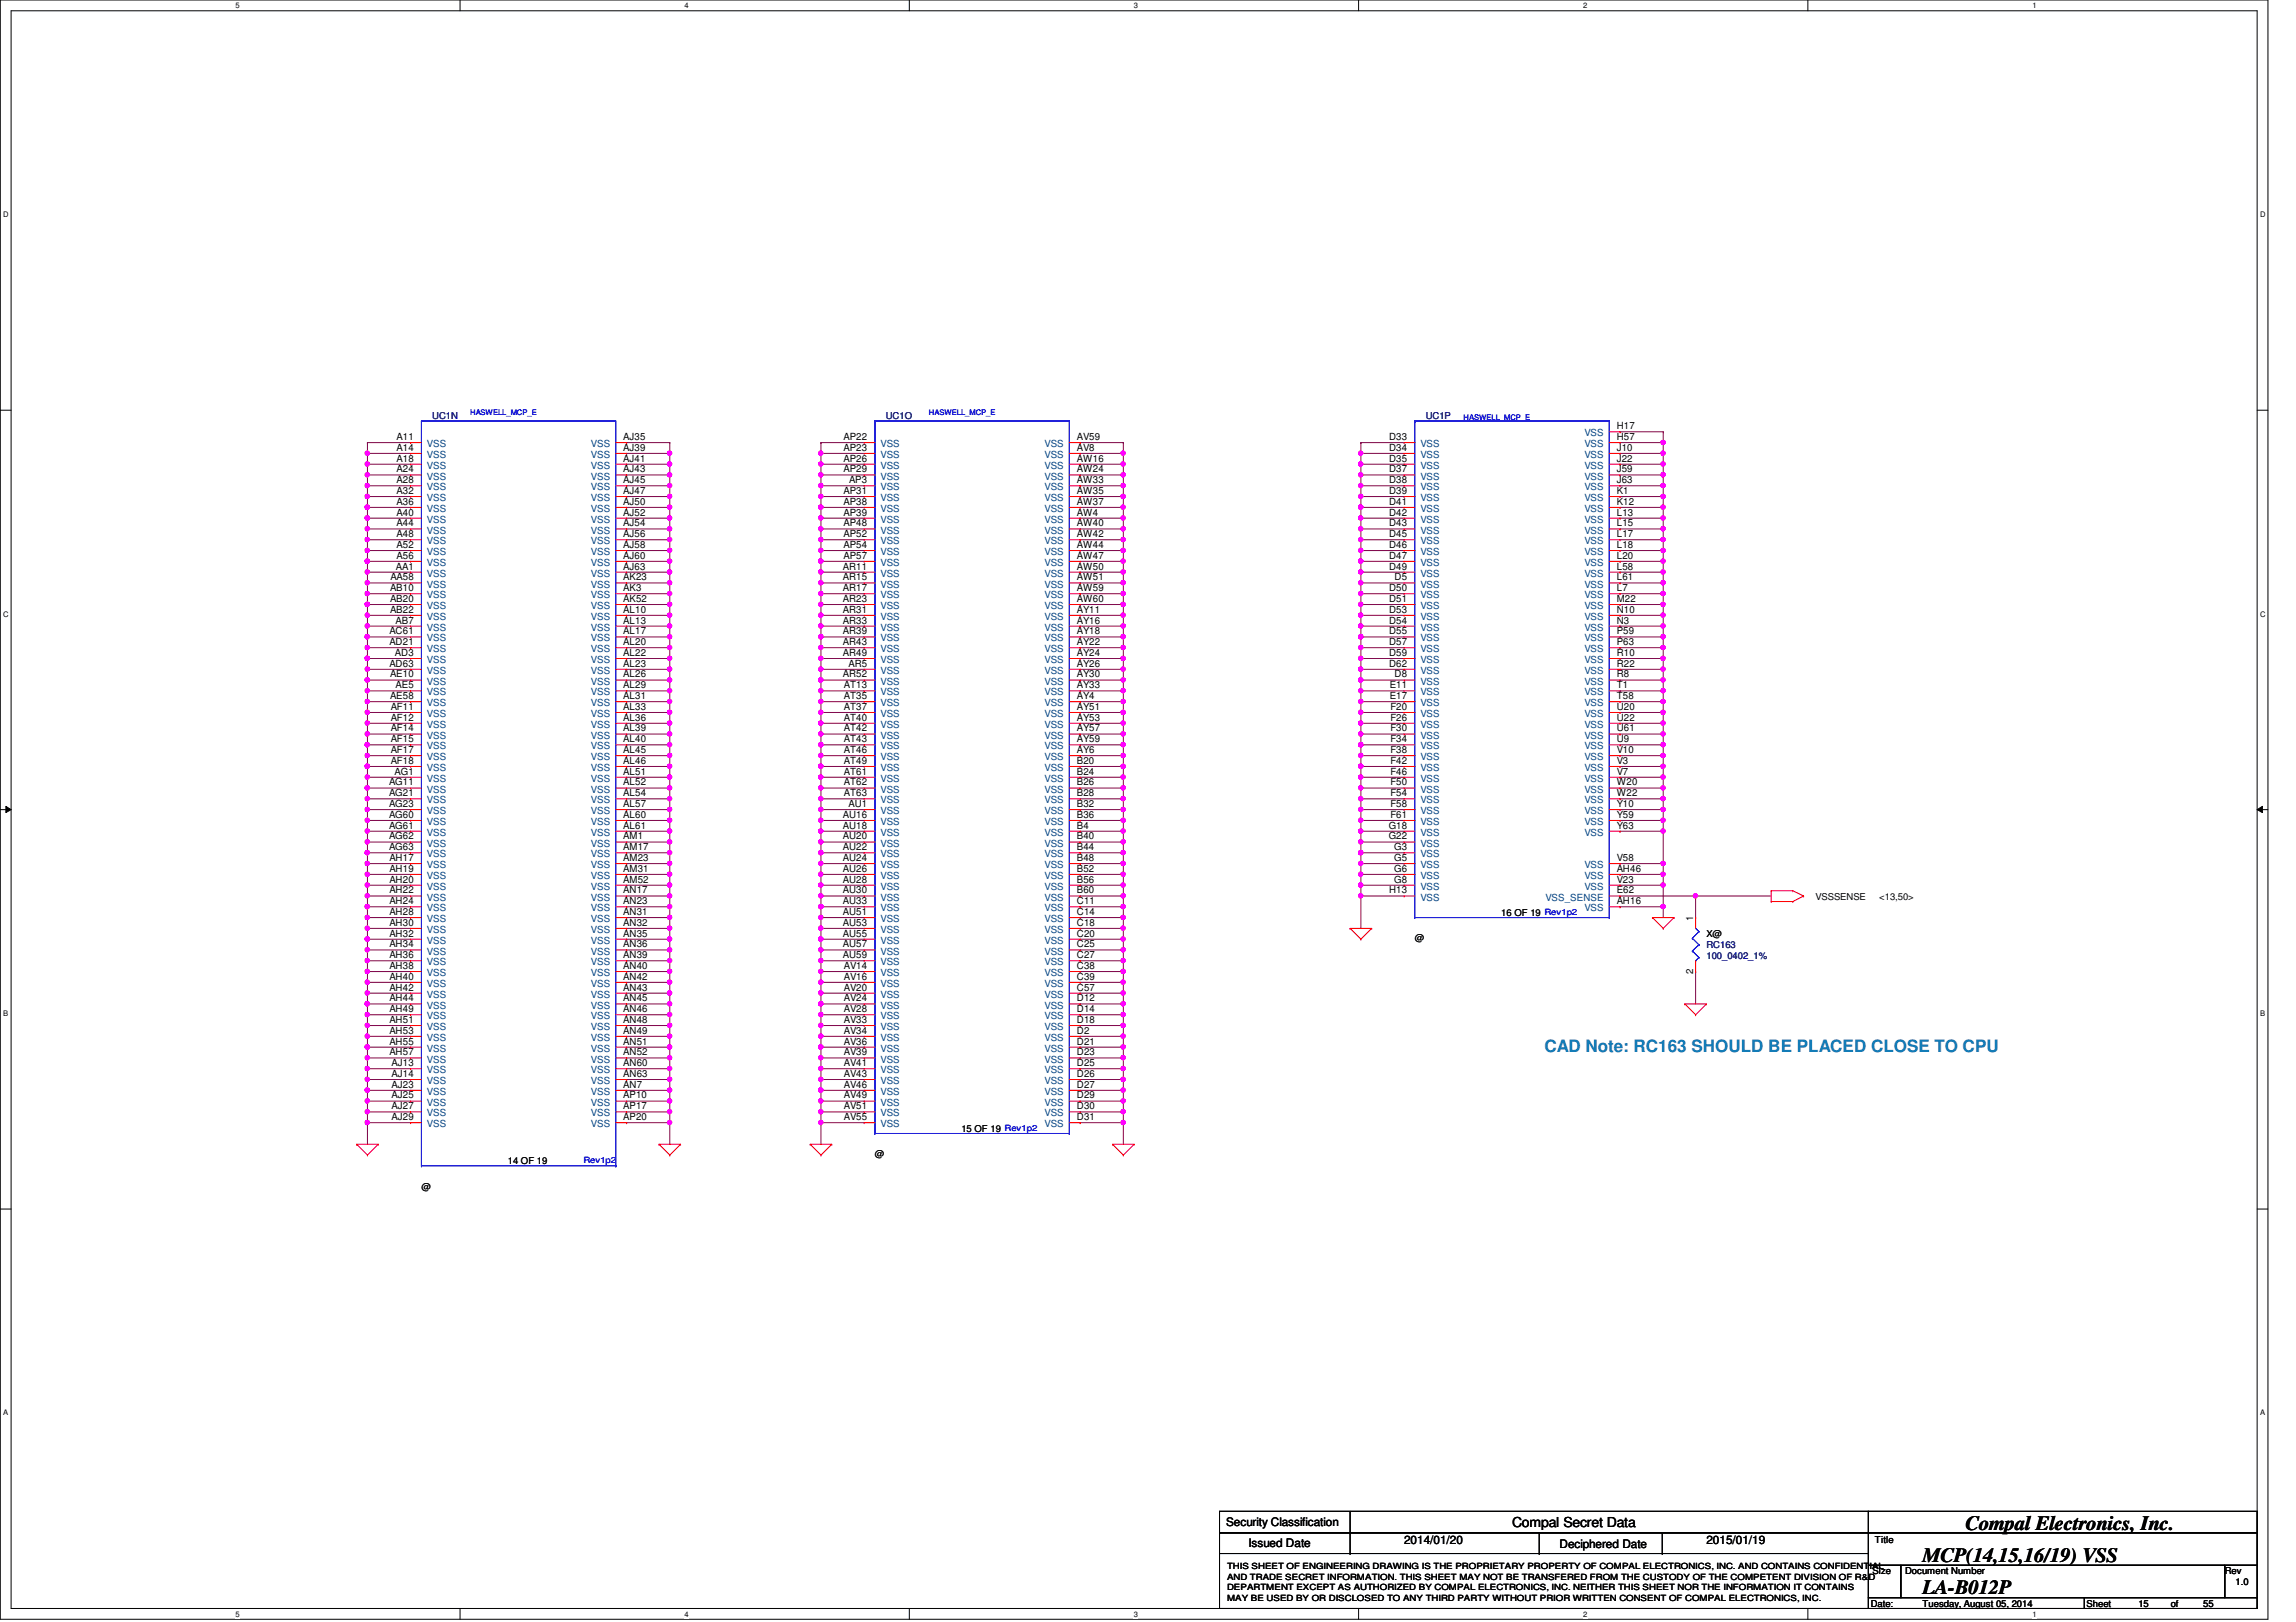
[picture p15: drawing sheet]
<svg xmlns="http://www.w3.org/2000/svg" width="297mm" height="210mm" viewBox="0 0 297 210" stroke-linecap="round" stroke-linejoin="round" font-family="sans-serif">
<defs><g id="words">
<g font-size="2.6">
<text x="254.3" y="198">Compal Electronics, Inc.</text>
<text x="248.7" y="202.1">MCP(14,15,16/19) VSS</text>
<text x="248.7" y="206.3">LA-B012P</text>
</g>
<text font-size="2.2" fill="#0080c0" x="199.8" y="136.2">CAD Note: RC163 SHOULD BE PLACED CLOSE TO CPU</text>
<text font-size="1.8" x="195.6" y="197.6">Compal Secret Data</text>
<g font-size="1.5">
<text x="158.6" y="197.5">Security Classification</text>
<text x="161.5" y="200.2">Issued Date</text>
<text x="181.6" y="199.8">2014/01/20</text>
<text x="201.8" y="200.3">Deciphered Date</text>
<text x="220.8" y="199.8">2015/01/19</text>
</g>
<g font-size="1.3">
<text x="51.3" y="59.7">A18</text>
<text x="51.3" y="58.3">A14</text>
<text x="51.3" y="56.9">A11</text>
<text x="80.6" y="58.3">AJ39</text>
<text x="80.6" y="59.7">AJ41</text>
<text x="80.6" y="56.9">AJ35</text>
<text x="109.1" y="56.9">AP22</text>
<text x="109.1" y="59.7">AP26</text>
<text x="109.1" y="58.3">AP23</text>
<text x="139.3" y="59.7">AW16</text>
<text x="139.3" y="58.3">AV8</text>
<text x="139.3" y="56.9">AV59</text>
<text x="179.7" y="56.9">D33</text>
<text x="179.7" y="58.3">D34</text>
<text x="179.7" y="59.7">D35</text>
<text x="209.2" y="58.3">J10</text>
<text x="209.2" y="56.9">H57</text>
<text x="209.2" y="55.5">H17</text>
<text x="209.2" y="59.7">J22</text>
<text x="51.3" y="65.3">A36</text>
<text x="51.3" y="63.9">A32</text>
<text x="51.3" y="61.1">A24</text>
<text x="51.3" y="62.5">A28</text>
<text x="80.6" y="63.9">AJ47</text>
<text x="80.6" y="65.3">AJ50</text>
<text x="80.6" y="62.5">AJ45</text>
<text x="80.6" y="61.1">AJ43</text>
<text x="109.1" y="63.9">AP31</text>
<text x="109.1" y="61.1">AP29</text>
<text x="109.1" y="65.3">AP38</text>
<text x="109.9" y="62.5">AP3</text>
<text x="139.3" y="65.3">AW37</text>
<text x="139.3" y="63.9">AW35</text>
<text x="139.3" y="62.5">AW33</text>
<text x="139.3" y="61.1">AW24</text>
<text x="179.7" y="65.3">D41</text>
<text x="179.7" y="61.1">D37</text>
<text x="179.7" y="62.5">D38</text>
<text x="179.7" y="63.9">D39</text>
<text x="209.2" y="61.1">J59</text>
<text x="209.2" y="62.5">J63</text>
<text x="209.2" y="63.9">K1</text>
<text x="209.2" y="65.3">K12</text>
<text x="51.3" y="70.9">A52</text>
<text x="51.3" y="69.5">A48</text>
<text x="51.3" y="68.1">A44</text>
<text x="51.3" y="66.7">A40</text>
<text x="80.6" y="68.1">AJ54</text>
<text x="80.6" y="70.9">AJ58</text>
<text x="80.6" y="69.5">AJ56</text>
<text x="80.6" y="66.7">AJ52</text>
<text x="109.1" y="70.9">AP54</text>
<text x="109.1" y="69.5">AP52</text>
<text x="109.1" y="68.1">AP48</text>
<text x="109.1" y="66.7">AP39</text>
<text x="139.3" y="68.1">AW40</text>
<text x="139.3" y="70.9">AW44</text>
<text x="139.3" y="69.5">AW42</text>
<text x="139.3" y="66.7">AW4</text>
<text x="179.7" y="66.7">D42</text>
<text x="179.7" y="70.9">D46</text>
<text x="179.7" y="69.5">D45</text>
<text x="179.7" y="68.1">D43</text>
<text x="209.2" y="66.7">L13</text>
<text x="209.2" y="68.1">L15</text>
<text x="209.2" y="69.5">L17</text>
<text x="209.2" y="70.9">L18</text>
<text x="50.5" y="77.9">AB20</text>
<text x="50.5" y="76.5">AB10</text>
<text x="50.5" y="75.1">AA58</text>
<text x="51.2" y="73.7">AA1</text>
<text x="51.3" y="72.3">A56</text>
<text x="80.6" y="77.9">AK52</text>
<text x="80.6" y="76.5">AK3</text>
<text x="80.6" y="75.1">AK23</text>
<text x="80.6" y="73.7">AJ63</text>
<text x="80.6" y="72.3">AJ60</text>
<text x="109" y="77.9">AR23</text>
<text x="109" y="76.5">AR17</text>
<text x="109" y="75.1">AR15</text>
<text x="109" y="73.7">AR11</text>
<text x="109.1" y="72.3">AP57</text>
<text x="139.3" y="77.9">AW60</text>
<text x="139.3" y="76.5">AW59</text>
<text x="139.3" y="75.1">AW51</text>
<text x="139.3" y="73.7">AW50</text>
<text x="139.3" y="72.3">AW47</text>
<text x="179.7" y="73.7">D49</text>
<text x="179.7" y="77.9">D51</text>
<text x="179.7" y="76.5">D50</text>
<text x="179.7" y="72.3">D47</text>
<text x="180.4" y="75.1">D5</text>
<text x="209.2" y="76.5">L7</text>
<text x="209.2" y="72.3">L20</text>
<text x="209.2" y="73.7">L58</text>
<text x="209.2" y="75.1">L61</text>
<text x="209.2" y="77.9">M22</text>
<text x="50.4" y="83.5">AD21</text>
<text x="50.4" y="82.1">AC61</text>
<text x="50.5" y="79.3">AB22</text>
<text x="51.2" y="80.7">AB7</text>
<text x="80.6" y="83.5">AL20</text>
<text x="80.6" y="82.1">AL17</text>
<text x="80.6" y="80.7">AL13</text>
<text x="80.6" y="79.3">AL10</text>
<text x="109" y="83.5">AR43</text>
<text x="109" y="82.1">AR39</text>
<text x="109" y="80.7">AR33</text>
<text x="109" y="79.3">AR31</text>
<text x="139.3" y="83.5">AY22</text>
<text x="139.3" y="82.1">AY18</text>
<text x="139.3" y="80.7">AY16</text>
<text x="139.3" y="79.3">AY11</text>
<text x="179.7" y="83.5">D57</text>
<text x="179.7" y="82.1">D55</text>
<text x="179.7" y="80.7">D54</text>
<text x="179.7" y="79.3">D53</text>
<text x="209.2" y="79.3">N10</text>
<text x="209.2" y="80.7">N3</text>
<text x="209.2" y="82.1">P59</text>
<text x="209.2" y="83.5">P63</text>
<text x="50.4" y="86.3">AD63</text>
<text x="50.5" y="87.7">AE10</text>
<text x="51.1" y="84.9">AD3</text>
<text x="51.2" y="89.1">AE5</text>
<text x="80.6" y="89.1">AL29</text>
<text x="80.6" y="87.7">AL26</text>
<text x="80.6" y="86.3">AL23</text>
<text x="80.6" y="84.9">AL22</text>
<text x="109" y="87.7">AR52</text>
<text x="109" y="84.9">AR49</text>
<text x="109.2" y="89.1">AT13</text>
<text x="109.8" y="86.3">AR5</text>
<text x="139.3" y="89.1">AY33</text>
<text x="139.3" y="87.7">AY30</text>
<text x="139.3" y="86.3">AY26</text>
<text x="139.3" y="84.9">AY24</text>
<text x="179.7" y="86.3">D62</text>
<text x="179.7" y="84.9">D59</text>
<text x="179.8" y="89.1">E11</text>
<text x="180.4" y="87.7">D8</text>
<text x="209.2" y="84.9">R10</text>
<text x="209.2" y="87.7">R8</text>
<text x="209.2" y="86.3">R22</text>
<text x="209.2" y="89.1">T1</text>
<text x="50.5" y="90.5">AE58</text>
<text x="50.5" y="94.7">AF14</text>
<text x="50.5" y="93.3">AF12</text>
<text x="50.5" y="91.9">AF11</text>
<text x="80.6" y="94.7">AL39</text>
<text x="80.6" y="93.3">AL36</text>
<text x="80.6" y="91.9">AL33</text>
<text x="80.6" y="90.5">AL31</text>
<text x="109.2" y="94.7">AT42</text>
<text x="109.2" y="93.3">AT40</text>
<text x="109.2" y="91.9">AT37</text>
<text x="109.2" y="90.5">AT35</text>
<text x="139.3" y="94.7">AY57</text>
<text x="139.3" y="93.3">AY53</text>
<text x="139.3" y="91.9">AY51</text>
<text x="139.3" y="90.5">AY4</text>
<text x="179.8" y="90.5">E17</text>
<text x="179.9" y="93.3">F26</text>
<text x="179.9" y="91.9">F20</text>
<text x="179.9" y="94.7">F30</text>
<text x="209.2" y="90.5">T58</text>
<text x="209.2" y="91.9">U20</text>
<text x="209.2" y="94.7">U61</text>
<text x="209.2" y="93.3">U22</text>
<text x="50.3" y="101.6">AG11</text>
<text x="50.5" y="96.1">AF15</text>
<text x="50.5" y="98.8">AF18</text>
<text x="50.5" y="97.5">AF17</text>
<text x="51.1" y="100.2">AG1</text>
<text x="80.6" y="101.6">AL52</text>
<text x="80.6" y="98.8">AL46</text>
<text x="80.6" y="97.5">AL45</text>
<text x="80.6" y="96.1">AL40</text>
<text x="80.6" y="100.2">AL51</text>
<text x="109.2" y="101.6">AT62</text>
<text x="109.2" y="100.2">AT61</text>
<text x="109.2" y="98.8">AT49</text>
<text x="109.2" y="97.5">AT46</text>
<text x="109.2" y="96.1">AT43</text>
<text x="139.3" y="101.6">B26</text>
<text x="139.3" y="100.2">B24</text>
<text x="139.3" y="98.8">B20</text>
<text x="139.3" y="97.5">AY6</text>
<text x="139.3" y="96.1">AY59</text>
<text x="179.9" y="100.2">F46</text>
<text x="179.9" y="96.1">F34</text>
<text x="179.9" y="98.8">F42</text>
<text x="179.9" y="101.6">F50</text>
<text x="179.9" y="97.5">F38</text>
<text x="209.2" y="98.8">V3</text>
<text x="209.2" y="100.2">V7</text>
<text x="209.2" y="101.6">W20</text>
<text x="209.2" y="96.1">U9</text>
<text x="209.2" y="97.5">V10</text>
<text x="50.3" y="107.2">AG61</text>
<text x="50.3" y="105.8">AG60</text>
<text x="50.3" y="104.4">AG23</text>
<text x="50.3" y="103">AG21</text>
<text x="80.6" y="107.2">AL61</text>
<text x="80.6" y="105.8">AL60</text>
<text x="80.6" y="104.4">AL57</text>
<text x="80.6" y="103">AL54</text>
<text x="109" y="107.2">AU18</text>
<text x="109" y="105.8">AU16</text>
<text x="109.2" y="103">AT63</text>
<text x="109.8" y="104.4">AU1</text>
<text x="139.3" y="107.2">B4</text>
<text x="139.3" y="105.8">B36</text>
<text x="139.3" y="104.4">B32</text>
<text x="139.3" y="103">B28</text>
<text x="179.7" y="107.2">G18</text>
<text x="179.9" y="105.8">F61</text>
<text x="179.9" y="104.4">F58</text>
<text x="179.9" y="103">F54</text>
<text x="209.2" y="103">W22</text>
<text x="209.2" y="104.4">Y10</text>
<text x="209.2" y="105.8">Y59</text>
<text x="209.2" y="107.2">Y63</text>
<text x="50.3" y="110">AG63</text>
<text x="50.3" y="108.6">AG62</text>
<text x="50.4" y="112.8">AH19</text>
<text x="50.4" y="111.4">AH17</text>
<text x="80.6" y="112.8">AM31</text>
<text x="80.6" y="111.4">AM23</text>
<text x="80.6" y="110">AM17</text>
<text x="80.6" y="108.6">AM1</text>
<text x="109" y="112.8">AU26</text>
<text x="109" y="111.4">AU24</text>
<text x="109" y="110">AU22</text>
<text x="109" y="108.6">AU20</text>
<text x="139.3" y="112.8">B52</text>
<text x="139.3" y="111.4">B48</text>
<text x="139.3" y="110">B44</text>
<text x="139.3" y="108.6">B40</text>
<text x="179.7" y="108.6">G22</text>
<text x="180.4" y="111.4">G5</text>
<text x="180.4" y="110">G3</text>
<text x="180.4" y="112.8">G6</text>
<text x="209.2" y="112.8">AH46</text>
<text x="209.2" y="111.4">V58</text>
<text x="50.4" y="119.8">AH30</text>
<text x="50.4" y="118.4">AH28</text>
<text x="50.4" y="117">AH24</text>
<text x="50.4" y="115.6">AH22</text>
<text x="50.4" y="114.2">AH20</text>
<text x="80.6" y="119.8">AN32</text>
<text x="80.6" y="118.4">AN31</text>
<text x="80.6" y="115.6">AN17</text>
<text x="80.6" y="114.2">AM52</text>
<text x="80.6" y="117">AN23</text>
<text x="109" y="114.2">AU28</text>
<text x="109" y="119.8">AU53</text>
<text x="109" y="118.4">AU51</text>
<text x="109" y="115.6">AU30</text>
<text x="109" y="117">AU33</text>
<text x="139.3" y="118.4">C14</text>
<text x="139.3" y="117">C11</text>
<text x="139.3" y="119.8">C18</text>
<text x="139.3" y="115.6">B60</text>
<text x="139.3" y="114.2">B56</text>
<text x="179.7" y="115.6">H13</text>
<text x="180.4" y="114.2">G8</text>
<text x="209.2" y="115.6">E62</text>
<text x="209.2" y="114.2">V23</text>
<text x="209.2" y="117">AH16</text>
<text x="219" y="119.2" transform="rotate(-90 219 119.2)">1</text>
<text x="50.4" y="122.6">AH34</text>
<text x="50.4" y="124">AH36</text>
<text x="50.4" y="121.2">AH32</text>
<text x="50.4" y="125.4">AH38</text>
<text x="80.6" y="124">AN39</text>
<text x="80.6" y="122.6">AN36</text>
<text x="80.6" y="121.2">AN35</text>
<text x="80.6" y="125.4">AN40</text>
<text x="109" y="124">AU59</text>
<text x="109" y="122.6">AU57</text>
<text x="109" y="121.2">AU55</text>
<text x="109.2" y="125.4">AV14</text>
<text x="139.3" y="125.4">C38</text>
<text x="139.3" y="124">C27</text>
<text x="139.3" y="122.6">C25</text>
<text x="139.3" y="121.2">C20</text>
<text x="219" y="126" transform="rotate(-90 219 126)">2</text>
<text x="50.4" y="128.2">AH42</text>
<text x="50.4" y="126.8">AH40</text>
<text x="50.4" y="131">AH49</text>
<text x="50.4" y="129.6">AH44</text>
<text x="80.6" y="131">AN46</text>
<text x="80.6" y="129.6">AN45</text>
<text x="80.6" y="128.2">AN43</text>
<text x="80.6" y="126.8">AN42</text>
<text x="109.2" y="128.2">AV20</text>
<text x="109.2" y="131">AV28</text>
<text x="109.2" y="129.6">AV24</text>
<text x="109.2" y="126.8">AV16</text>
<text x="139.3" y="131">D14</text>
<text x="139.3" y="129.6">D12</text>
<text x="139.3" y="128.2">C57</text>
<text x="139.3" y="126.8">C39</text>
<text x="50.4" y="136.6">AH57</text>
<text x="50.4" y="135.2">AH55</text>
<text x="50.4" y="133.8">AH53</text>
<text x="50.4" y="132.4">AH51</text>
<text x="50.7" y="138">AJ13</text>
<text x="80.6" y="138">AN60</text>
<text x="80.6" y="136.6">AN52</text>
<text x="80.6" y="135.2">AN51</text>
<text x="80.6" y="132.4">AN48</text>
<text x="80.6" y="133.8">AN49</text>
<text x="109.2" y="133.8">AV34</text>
<text x="109.2" y="138">AV41</text>
<text x="109.2" y="136.6">AV39</text>
<text x="109.2" y="135.2">AV36</text>
<text x="109.2" y="132.4">AV33</text>
<text x="139.3" y="135.2">D21</text>
<text x="139.3" y="133.8">D2</text>
<text x="139.3" y="132.4">D18</text>
<text x="139.3" y="136.6">D23</text>
<text x="139.3" y="138">D25</text>
<text x="50.7" y="143.6">AJ27</text>
<text x="50.7" y="142.2">AJ25</text>
<text x="50.7" y="140.8">AJ23</text>
<text x="50.7" y="139.4">AJ14</text>
<text x="80.6" y="143.6">AP17</text>
<text x="80.6" y="140.8">AN7</text>
<text x="80.6" y="139.4">AN63</text>
<text x="80.6" y="142.2">AP10</text>
<text x="109.2" y="143.6">AV51</text>
<text x="109.2" y="142.2">AV49</text>
<text x="109.2" y="140.8">AV46</text>
<text x="109.2" y="139.4">AV43</text>
<text x="139.3" y="143.6">D30</text>
<text x="139.3" y="142.2">D29</text>
<text x="139.3" y="140.8">D27</text>
<text x="139.3" y="139.4">D26</text>
<text x="50.7" y="144.9">AJ29</text>
<text x="80.6" y="144.9">AP20</text>
<text x="109.2" y="144.9">AV55</text>
<text x="139.3" y="144.9">D31</text>
</g>
<g font-size="1.3" fill="#004080">
<text x="55.2" y="59.3">VSS</text>
<text x="55.2" y="57.9">VSS</text>
<text x="76.5" y="59.3">VSS</text>
<text x="76.5" y="57.9">VSS</text>
<text x="113.9" y="57.9">VSS</text>
<text x="113.9" y="59.3">VSS</text>
<text x="135.1" y="59.3">VSS</text>
<text x="135.1" y="57.9">VSS</text>
<text x="183.8" y="57.9">VSS</text>
<text x="183.8" y="59.3">VSS</text>
<text x="205" y="59.3">VSS</text>
<text x="205" y="57.9">VSS</text>
<text x="205" y="56.5">VSS</text>
<text x="55.2" y="64.9">VSS</text>
<text x="55.2" y="62.1">VSS</text>
<text x="55.2" y="60.7">VSS</text>
<text x="55.2" y="63.5">VSS</text>
<text x="76.5" y="60.7">VSS</text>
<text x="76.5" y="64.9">VSS</text>
<text x="76.5" y="63.5">VSS</text>
<text x="76.5" y="62.1">VSS</text>
<text x="113.9" y="64.9">VSS</text>
<text x="113.9" y="62.1">VSS</text>
<text x="113.9" y="60.7">VSS</text>
<text x="113.9" y="63.5">VSS</text>
<text x="135.1" y="60.7">VSS</text>
<text x="135.1" y="64.9">VSS</text>
<text x="135.1" y="63.5">VSS</text>
<text x="135.1" y="62.1">VSS</text>
<text x="183.8" y="60.7">VSS</text>
<text x="183.8" y="62.1">VSS</text>
<text x="183.8" y="63.5">VSS</text>
<text x="183.8" y="64.9">VSS</text>
<text x="205" y="60.7">VSS</text>
<text x="205" y="62.1">VSS</text>
<text x="205" y="63.5">VSS</text>
<text x="205" y="64.9">VSS</text>
<text x="55.2" y="71.8">VSS</text>
<text x="55.2" y="70.4">VSS</text>
<text x="55.2" y="69">VSS</text>
<text x="55.2" y="67.6">VSS</text>
<text x="55.2" y="66.3">VSS</text>
<text x="76.5" y="69">VSS</text>
<text x="76.5" y="71.8">VSS</text>
<text x="76.5" y="70.4">VSS</text>
<text x="76.5" y="67.6">VSS</text>
<text x="76.5" y="66.3">VSS</text>
<text x="113.9" y="71.8">VSS</text>
<text x="113.9" y="70.4">VSS</text>
<text x="113.9" y="69">VSS</text>
<text x="113.9" y="67.6">VSS</text>
<text x="113.9" y="66.3">VSS</text>
<text x="135.1" y="69">VSS</text>
<text x="135.1" y="71.8">VSS</text>
<text x="135.1" y="70.4">VSS</text>
<text x="135.1" y="67.6">VSS</text>
<text x="135.1" y="66.3">VSS</text>
<text x="183.8" y="66.3">VSS</text>
<text x="183.8" y="67.6">VSS</text>
<text x="183.8" y="71.8">VSS</text>
<text x="183.8" y="70.4">VSS</text>
<text x="183.8" y="69">VSS</text>
<text x="205" y="66.3">VSS</text>
<text x="205" y="67.6">VSS</text>
<text x="205" y="69">VSS</text>
<text x="205" y="70.4">VSS</text>
<text x="205" y="71.8">VSS</text>
<text x="55.2" y="77.4">VSS</text>
<text x="55.2" y="76">VSS</text>
<text x="55.2" y="74.6">VSS</text>
<text x="55.2" y="73.2">VSS</text>
<text x="76.5" y="77.4">VSS</text>
<text x="76.5" y="76">VSS</text>
<text x="76.5" y="74.6">VSS</text>
<text x="76.5" y="73.2">VSS</text>
<text x="113.9" y="77.4">VSS</text>
<text x="113.9" y="76">VSS</text>
<text x="113.9" y="73.2">VSS</text>
<text x="113.9" y="74.6">VSS</text>
<text x="135.1" y="77.4">VSS</text>
<text x="135.1" y="76">VSS</text>
<text x="135.1" y="74.6">VSS</text>
<text x="135.1" y="73.2">VSS</text>
<text x="183.8" y="74.6">VSS</text>
<text x="183.8" y="77.4">VSS</text>
<text x="183.8" y="76">VSS</text>
<text x="183.8" y="73.2">VSS</text>
<text x="205" y="77.4">VSS</text>
<text x="205" y="73.2">VSS</text>
<text x="205" y="74.6">VSS</text>
<text x="205" y="76">VSS</text>
<text x="55.2" y="83">VSS</text>
<text x="55.2" y="81.6">VSS</text>
<text x="55.2" y="80.2">VSS</text>
<text x="55.2" y="78.8">VSS</text>
<text x="76.5" y="83">VSS</text>
<text x="76.5" y="81.6">VSS</text>
<text x="76.5" y="80.2">VSS</text>
<text x="76.5" y="78.8">VSS</text>
<text x="113.9" y="83">VSS</text>
<text x="113.9" y="81.6">VSS</text>
<text x="113.9" y="80.2">VSS</text>
<text x="113.9" y="78.8">VSS</text>
<text x="135.1" y="78.8">VSS</text>
<text x="135.1" y="83">VSS</text>
<text x="135.1" y="81.6">VSS</text>
<text x="135.1" y="80.2">VSS</text>
<text x="183.8" y="83">VSS</text>
<text x="183.8" y="81.6">VSS</text>
<text x="183.8" y="80.2">VSS</text>
<text x="183.8" y="78.8">VSS</text>
<text x="205" y="78.8">VSS</text>
<text x="205" y="80.2">VSS</text>
<text x="205" y="81.6">VSS</text>
<text x="205" y="83">VSS</text>
<text x="55.2" y="88.6">VSS</text>
<text x="55.2" y="87.2">VSS</text>
<text x="55.2" y="85.8">VSS</text>
<text x="55.2" y="84.4">VSS</text>
<text x="76.5" y="88.6">VSS</text>
<text x="76.5" y="87.2">VSS</text>
<text x="76.5" y="85.8">VSS</text>
<text x="76.5" y="84.4">VSS</text>
<text x="113.9" y="88.6">VSS</text>
<text x="113.9" y="87.2">VSS</text>
<text x="113.9" y="85.8">VSS</text>
<text x="113.9" y="84.4">VSS</text>
<text x="135.1" y="88.6">VSS</text>
<text x="135.1" y="87.2">VSS</text>
<text x="135.1" y="85.8">VSS</text>
<text x="135.1" y="84.4">VSS</text>
<text x="183.8" y="88.6">VSS</text>
<text x="183.8" y="87.2">VSS</text>
<text x="183.8" y="84.4">VSS</text>
<text x="183.8" y="85.8">VSS</text>
<text x="205" y="84.4">VSS</text>
<text x="205" y="85.8">VSS</text>
<text x="205" y="88.6">VSS</text>
<text x="205" y="87.2">VSS</text>
<text x="55.2" y="95.6">VSS</text>
<text x="55.2" y="94.2">VSS</text>
<text x="55.2" y="92.8">VSS</text>
<text x="55.2" y="91.4">VSS</text>
<text x="55.2" y="90">VSS</text>
<text x="76.5" y="95.6">VSS</text>
<text x="76.5" y="94.2">VSS</text>
<text x="76.5" y="92.8">VSS</text>
<text x="76.5" y="91.4">VSS</text>
<text x="76.5" y="90">VSS</text>
<text x="113.9" y="95.6">VSS</text>
<text x="113.9" y="94.2">VSS</text>
<text x="113.9" y="92.8">VSS</text>
<text x="113.9" y="91.4">VSS</text>
<text x="113.9" y="90">VSS</text>
<text x="135.1" y="95.6">VSS</text>
<text x="135.1" y="94.2">VSS</text>
<text x="135.1" y="92.8">VSS</text>
<text x="135.1" y="91.4">VSS</text>
<text x="135.1" y="90">VSS</text>
<text x="183.8" y="94.2">VSS</text>
<text x="183.8" y="92.8">VSS</text>
<text x="183.8" y="90">VSS</text>
<text x="183.8" y="95.6">VSS</text>
<text x="183.8" y="91.4">VSS</text>
<text x="205" y="90">VSS</text>
<text x="205" y="91.4">VSS</text>
<text x="205" y="92.8">VSS</text>
<text x="205" y="95.6">VSS</text>
<text x="205" y="94.2">VSS</text>
<text x="55.2" y="97">VSS</text>
<text x="55.2" y="99.8">VSS</text>
<text x="55.2" y="101.2">VSS</text>
<text x="55.2" y="98.4">VSS</text>
<text x="76.5" y="99.8">VSS</text>
<text x="76.5" y="98.4">VSS</text>
<text x="76.5" y="97">VSS</text>
<text x="76.5" y="101.2">VSS</text>
<text x="113.9" y="101.2">VSS</text>
<text x="113.9" y="99.8">VSS</text>
<text x="113.9" y="98.4">VSS</text>
<text x="113.9" y="97">VSS</text>
<text x="135.1" y="101.2">VSS</text>
<text x="135.1" y="99.8">VSS</text>
<text x="135.1" y="98.4">VSS</text>
<text x="135.1" y="97">VSS</text>
<text x="183.8" y="101.2">VSS</text>
<text x="183.8" y="97">VSS</text>
<text x="183.8" y="99.8">VSS</text>
<text x="183.8" y="98.4">VSS</text>
<text x="205" y="99.8">VSS</text>
<text x="205" y="101.2">VSS</text>
<text x="205" y="97">VSS</text>
<text x="205" y="98.4">VSS</text>
<text x="55.2" y="106.8">VSS</text>
<text x="55.2" y="105.4">VSS</text>
<text x="55.2" y="104">VSS</text>
<text x="55.2" y="102.6">VSS</text>
<text x="76.5" y="106.8">VSS</text>
<text x="76.5" y="105.4">VSS</text>
<text x="76.5" y="104">VSS</text>
<text x="76.5" y="102.6">VSS</text>
<text x="113.9" y="106.8">VSS</text>
<text x="113.9" y="105.4">VSS</text>
<text x="113.9" y="104">VSS</text>
<text x="113.9" y="102.6">VSS</text>
<text x="135.1" y="106.8">VSS</text>
<text x="135.1" y="105.4">VSS</text>
<text x="135.1" y="104">VSS</text>
<text x="135.1" y="102.6">VSS</text>
<text x="183.8" y="106.8">VSS</text>
<text x="183.8" y="105.4">VSS</text>
<text x="183.8" y="104">VSS</text>
<text x="183.8" y="102.6">VSS</text>
<text x="205" y="102.6">VSS</text>
<text x="205" y="104">VSS</text>
<text x="205" y="105.4">VSS</text>
<text x="205" y="106.8">VSS</text>
<text x="55.2" y="113.7">VSS</text>
<text x="55.2" y="112.4">VSS</text>
<text x="55.2" y="111">VSS</text>
<text x="55.2" y="109.6">VSS</text>
<text x="55.2" y="108.2">VSS</text>
<text x="76.5" y="113.7">VSS</text>
<text x="76.5" y="112.4">VSS</text>
<text x="76.5" y="111">VSS</text>
<text x="76.5" y="108.2">VSS</text>
<text x="76.5" y="109.6">VSS</text>
<text x="113.9" y="113.7">VSS</text>
<text x="113.9" y="112.4">VSS</text>
<text x="113.9" y="111">VSS</text>
<text x="113.9" y="109.6">VSS</text>
<text x="113.9" y="108.2">VSS</text>
<text x="135.1" y="113.7">VSS</text>
<text x="135.1" y="112.4">VSS</text>
<text x="135.1" y="111">VSS</text>
<text x="135.1" y="109.6">VSS</text>
<text x="135.1" y="108.2">VSS</text>
<text x="183.8" y="112.4">VSS</text>
<text x="183.8" y="111">VSS</text>
<text x="183.8" y="108.2">VSS</text>
<text x="183.8" y="113.7">VSS</text>
<text x="183.8" y="109.6">VSS</text>
<text x="205" y="113.7">VSS</text>
<text x="205" y="112.4">VSS</text>
<text x="205" y="108.2">VSS</text>
<text x="55.2" y="119.3">VSS</text>
<text x="55.2" y="117.9">VSS</text>
<text x="55.2" y="116.5">VSS</text>
<text x="55.2" y="115.1">VSS</text>
<text x="76.5" y="119.3">VSS</text>
<text x="76.5" y="116.5">VSS</text>
<text x="76.5" y="115.1">VSS</text>
<text x="76.5" y="117.9">VSS</text>
<text x="113.9" y="115.1">VSS</text>
<text x="113.9" y="119.3">VSS</text>
<text x="113.9" y="116.5">VSS</text>
<text x="113.9" y="117.9">VSS</text>
<text x="135.1" y="119.3">VSS</text>
<text x="135.1" y="117.9">VSS</text>
<text x="135.1" y="116.5">VSS</text>
<text x="135.1" y="115.1">VSS</text>
<text x="183.8" y="116.5">VSS</text>
<text x="183.8" y="115.1">VSS</text>
<text x="199.9" y="116.5">VSS_SENSE</text>
<text x="205" y="115.1">VSS</text>
<text x="205" y="117.9">VSS</text>
<text x="55.2" y="123.5">VSS</text>
<text x="55.2" y="124.9">VSS</text>
<text x="55.2" y="122.1">VSS</text>
<text x="55.2" y="120.7">VSS</text>
<text x="76.5" y="124.9">VSS</text>
<text x="76.5" y="123.5">VSS</text>
<text x="76.5" y="122.1">VSS</text>
<text x="76.5" y="120.7">VSS</text>
<text x="113.9" y="124.9">VSS</text>
<text x="113.9" y="123.5">VSS</text>
<text x="113.9" y="120.7">VSS</text>
<text x="113.9" y="122.1">VSS</text>
<text x="135.1" y="124.9">VSS</text>
<text x="135.1" y="123.5">VSS</text>
<text x="135.1" y="122.1">VSS</text>
<text x="135.1" y="120.7">VSS</text>
<text x="55.2" y="129.1">VSS</text>
<text x="55.2" y="127.7">VSS</text>
<text x="55.2" y="126.3">VSS</text>
<text x="55.2" y="131.9">VSS</text>
<text x="55.2" y="130.5">VSS</text>
<text x="76.5" y="131.9">VSS</text>
<text x="76.5" y="130.5">VSS</text>
<text x="76.5" y="129.1">VSS</text>
<text x="76.5" y="127.7">VSS</text>
<text x="76.5" y="126.3">VSS</text>
<text x="113.9" y="126.3">VSS</text>
<text x="113.9" y="129.1">VSS</text>
<text x="113.9" y="131.9">VSS</text>
<text x="113.9" y="130.5">VSS</text>
<text x="113.9" y="127.7">VSS</text>
<text x="135.1" y="131.9">VSS</text>
<text x="135.1" y="130.5">VSS</text>
<text x="135.1" y="129.1">VSS</text>
<text x="135.1" y="127.7">VSS</text>
<text x="135.1" y="126.3">VSS</text>
<text x="55.2" y="137.5">VSS</text>
<text x="55.2" y="136.1">VSS</text>
<text x="55.2" y="134.7">VSS</text>
<text x="55.2" y="133.3">VSS</text>
<text x="76.5" y="137.5">VSS</text>
<text x="76.5" y="136.1">VSS</text>
<text x="76.5" y="133.3">VSS</text>
<text x="76.5" y="134.7">VSS</text>
<text x="113.9" y="134.7">VSS</text>
<text x="113.9" y="137.5">VSS</text>
<text x="113.9" y="136.1">VSS</text>
<text x="113.9" y="133.3">VSS</text>
<text x="135.1" y="136.1">VSS</text>
<text x="135.1" y="134.7">VSS</text>
<text x="135.1" y="133.3">VSS</text>
<text x="135.1" y="137.5">VSS</text>
<text x="55.2" y="143.1">VSS</text>
<text x="55.2" y="141.7">VSS</text>
<text x="55.2" y="140.3">VSS</text>
<text x="55.2" y="138.9">VSS</text>
<text x="76.5" y="141.7">VSS</text>
<text x="76.5" y="140.3">VSS</text>
<text x="76.5" y="138.9">VSS</text>
<text x="76.5" y="143.1">VSS</text>
<text x="113.9" y="143.1">VSS</text>
<text x="113.9" y="141.7">VSS</text>
<text x="113.9" y="140.3">VSS</text>
<text x="113.9" y="138.9">VSS</text>
<text x="135.1" y="143.1">VSS</text>
<text x="135.1" y="138.9">VSS</text>
<text x="135.1" y="141.7">VSS</text>
<text x="135.1" y="140.3">VSS</text>
<text x="55.2" y="145.9">VSS</text>
<text x="55.2" y="144.5">VSS</text>
<text x="76.5" y="145.9">VSS</text>
<text x="76.5" y="144.5">VSS</text>
<text x="113.9" y="144.5">VSS</text>
<text x="113.9" y="145.9">VSS</text>
<text x="135.1" y="145.9">VSS</text>
<text x="135.1" y="144.5">VSS</text>
</g>
<g font-size="1.2" fill="#000080">
<text x="55.9" y="54.2">UC1N</text>
<text x="114.6" y="54.2">UC1O</text>
<text x="184.4" y="54.2">UC1P</text>
<text x="220.8" y="122.7">RC163</text>
<text x="220.8" y="124.1">100_0402_1%</text>
</g>
<g font-size="1.2">
<text x="194.2" y="118.5">16 OF 19 Rev1p2</text>
<text x="234.9" y="116.4">VSSSENSE</text>
<text x="243.1" y="116.4">&lt;13,50&gt;</text>
<text x="183" y="121.8">@</text>
<text x="220.8" y="121.3">X@</text>
<text x="113.2" y="149.8">@</text>
<text x="124.4" y="146.4">15 OF 19 Rev1p2</text>
<text x="54.5" y="154">@</text>
<text x="65.7" y="150.6">14 OF 19</text>
<text x="242.3" y="203.7">Size</text>
<text x="242.6" y="199.6">Title</text>
<text x="246.5" y="203.7">Document Number</text>
<text x="287.8" y="203.7">Rev</text>
<text x="242" y="207.9">Date:</text>
<text x="248.7" y="207.9">Tuesday, August 05, 2014</text>
<text x="270" y="207.9">Sheet</text>
<text x="276.6" y="207.9">15</text>
<text x="280.8" y="207.9">of</text>
<text x="285" y="207.9">55</text>
<text x="289.2" y="205.1">1.0</text>
</g>
<text font-size="1.1" fill="#00f" x="75.5" y="150.5">Rev1p2</text>
<g font-size="1.1">
<text x="158.7" y="203.1">THIS SHEET OF ENGINEERING DRAWING IS THE PROPRIETARY PROPERTY OF COMPAL ELECTRONICS, INC. AND CONTAINS CONFIDENTIAL</text>
<text x="158.7" y="204.4">AND TRADE SECRET INFORMATION. THIS SHEET MAY NOT BE TRANSFERED FROM THE CUSTODY OF THE COMPETENT DIVISION OF R&amp;D</text>
<text x="158.7" y="205.8">DEPARTMENT EXCEPT AS AUTHORIZED BY COMPAL ELECTRONICS, INC. NEITHER THIS SHEET NOR THE INFORMATION IT CONTAINS</text>
<text x="158.7" y="207.1">MAY BE USED BY OR DISCLOSED TO ANY THIRD PARTY WITHOUT PRIOR WRITTEN CONSENT OF COMPAL ELECTRONICS, INC.</text>
</g>
<g font-size="1">
<text x="30.5" y="1.1">5</text>
<text x="88.6" y="1.1">4</text>
<text x="146.7" y="1.1">3</text>
<text x="204.8" y="1.1">2</text>
<text x="262.9" y="1.1">1</text>
<text x=".4" y="28.1">D</text>
<text x="292.4" y="28.1">D</text>
<text x=".4" y="79.8">C</text>
<text x="292.4" y="79.8">C</text>
<text x=".4" y="131.5">B</text>
<text x="292.4" y="131.5">B</text>
<text x=".4" y="183.2">A</text>
<text x="292.4" y="183.2">A</text>
<text x="30.5" y="209.2">5</text>
<text x="88.6" y="209.2">4</text>
<text x="146.7" y="209.2">3</text>
<text x="204.8" y="209.2">2</text>
<text x="262.9" y="209.2">1</text>
</g>
<g font-size="1" fill="#00f">
<text x="60.8" y="53.7">HASWELL_MCP_E</text>
<text x="120.2" y="53.7">HASWELL_MCP_E</text>
<text x="189.4" y="54.4">HASWELL_MCP_E</text>
</g>
</g></defs>
<path d="M0 0h293.4v209.5h-293.4zM1.4 1.4h290.6v206.8h-290.6z" fill="none" stroke="#000" stroke-width=".13"/>
<g fill="#fff">
<path d="M30.5 .2h.5v1.1h-.5z"/>
<path d="M30.5 208.3h.5v1.1h-.5z"/>
</g>
<path d="M59.5 0v1.4M59.5 208.2v1.3" fill="none" stroke="#000" stroke-width=".13"/>
<g fill="#fff">
<path d="M88.6 .2h.5v1.1h-.5z"/>
<path d="M88.6 208.3h.5v1.1h-.5z"/>
</g>
<path d="M117.6 0v1.4M117.6 208.2v1.3" fill="none" stroke="#000" stroke-width=".13"/>
<g fill="#fff">
<path d="M146.7 .2h.5v1.1h-.5z"/>
<path d="M146.7 208.3h.5v1.1h-.5z"/>
</g>
<path d="M175.8 0v1.4M175.8 208.2v1.3" fill="none" stroke="#000" stroke-width=".13"/>
<g fill="#fff">
<path d="M204.8 .2h.6v1.1h-.6z"/>
<path d="M204.8 208.3h.6v1.1h-.6z"/>
</g>
<path d="M233.9 0v1.4M233.9 208.2v1.3" fill="none" stroke="#000" stroke-width=".13"/>
<g fill="#fff">
<path d="M262.9 .2h.6v1.1h-.6z"/>
<path d="M262.9 208.3h.6v1.1h-.6z"/>
<path d="M.4 27.2h.7v1.1h-.7z"/>
<path d="M292.4 27.2h.7v1.1h-.7z"/>
<path d="M.4 78.9h.7v1.1h-.7z"/>
<path d="M292.4 78.9h.7v1.1h-.7z"/>
</g>
<path d="M0 53.1h1.4M292 53.1h1.4" fill="none" stroke="#000" stroke-width=".13"/>
<g fill="#fff">
<path d="M.4 130.6h.7v1.1h-.7z"/>
<path d="M292.4 130.6h.6v1.1h-.6z"/>
</g>
<path d="M0 104.8h1.4M.8 104.4l.6 .4-.6 .4zM292 104.8l.7-.4v.8zM292 104.8h1.4" fill="none" stroke="#000" stroke-width=".13"/>
<path d="M.8 104.4l.6 .4-.6 .4zM292 104.8l.7-.4v.8z" fill="#000"/>
<g fill="#fff">
<path d="M.4 182.3h.7v1.1h-.7z"/>
<path d="M292.4 182.3h.6v1.1h-.6z"/>
</g>
<path d="M0 156.5h1.4M292 156.5h1.4" fill="none" stroke="#000" stroke-width=".13"/>
<path d="M86.7 79.6h.1M86.7 79.6v1.4" fill="none" stroke="#800040" stroke-width=".13"/>
<circle cx="86.6" cy="79.6" r=".29" fill="#f0f"/>
<circle cx="86.6" cy="79.6" r=".29" fill="none" stroke="#f0f" stroke-width=".13"/>
<path d="M86.7 78.2h.1M86.7 78.2v1.4" fill="none" stroke="#800040" stroke-width=".13"/>
<circle cx="86.6" cy="78.2" r=".29" fill="#f0f"/>
<circle cx="86.6" cy="78.2" r=".29" fill="none" stroke="#f0f" stroke-width=".13"/>
<path d="M47.5 85.2h.1M47.5 85.2h5.6" fill="none" stroke="#800040" stroke-width=".13"/>
<circle cx="47.5" cy="85.2" r=".29" fill="#f0f"/>
<circle cx="47.5" cy="85.2" r=".29" fill="none" stroke="#f0f" stroke-width=".13"/>
<path d="M47.5 86.6h.1M47.5 86.6h5.6" fill="none" stroke="#800040" stroke-width=".13"/>
<circle cx="47.5" cy="86.6" r=".29" fill="#f0f"/>
<circle cx="47.5" cy="86.6" r=".29" fill="none" stroke="#f0f" stroke-width=".13"/>
<path d="M86.7 68.5h.1M86.7 68.5v1.3" fill="none" stroke="#800040" stroke-width=".13"/>
<circle cx="86.6" cy="68.4" r=".29" fill="#f0f"/>
<circle cx="86.6" cy="68.4" r=".29" fill="none" stroke="#f0f" stroke-width=".13"/>
<path d="M86.7 62.9h.1M86.7 62.9v1.4M86.7 89.4h.1M86.7 89.4v1.4" fill="none" stroke="#800040" stroke-width=".13"/>
<circle cx="86.6" cy="89.4" r=".29" fill="#f0f"/>
<circle cx="86.6" cy="89.4" r=".29" fill="none" stroke="#f0f" stroke-width=".13"/>
<path d="M86.7 138.3h.1M86.7 138.3v1.4" fill="none" stroke="#800040" stroke-width=".13"/>
<circle cx="86.6" cy="138.3" r=".29" fill="#f0f"/>
<circle cx="86.6" cy="138.3" r=".29" fill="none" stroke="#f0f" stroke-width=".13"/>
<path d="M47.5 88h.1M47.5 88h5.6" fill="none" stroke="#800040" stroke-width=".13"/>
<circle cx="47.5" cy="88" r=".29" fill="#f0f"/>
<circle cx="47.5" cy="88" r=".29" fill="none" stroke="#f0f" stroke-width=".13"/>
<path d="M47.5 89.4h.1M47.5 90.8h.1M47.5 86.6h.1M47.5 89.4h5.6M47.5 90.8h5.6M47.5 86.6v1.4M86.7 132.7h.1M86.7 125.7h.1M86.7 125.7v1.4M86.7 132.7v1.4" fill="none" stroke="#800040" stroke-width=".13"/>
<circle cx="86.6" cy="125.7" r=".29" fill="#f0f"/>
<circle cx="86.6" cy="125.7" r=".29" fill="none" stroke="#f0f" stroke-width=".13"/>
<path d="M86.7 143.9h.1M86.7 142.5h.1M86.7 142.5v2.8" fill="none" stroke="#800040" stroke-width=".13"/>
<circle cx="86.6" cy="142.5" r=".29" fill="#f0f"/>
<circle cx="86.6" cy="142.5" r=".29" fill="none" stroke="#f0f" stroke-width=".13"/>
<path d="M47.5 90.8h.1M47.5 90.8v1.4" fill="none" stroke="#800040" stroke-width=".13"/>
<circle cx="47.5" cy="90.8" r=".29" fill="#f0f"/>
<circle cx="47.5" cy="90.8" r=".29" fill="none" stroke="#f0f" stroke-width=".13"/>
<path d="M47.5 88h.1M47.5 88v1.4" fill="none" stroke="#800040" stroke-width=".13"/>
<circle cx="47.5" cy="88" r=".29" fill="#f0f"/>
<circle cx="47.5" cy="88" r=".29" fill="none" stroke="#f0f" stroke-width=".13"/>
<path d="M86.7 93.6h.1M86.7 92.2h.1M86.7 92.2v2.8M86.7 107.6h.1M86.7 106.2h.1M86.7 106.2v2.8M86.7 131.3h.1M86.7 131.3v1.4" fill="none" stroke="#800040" stroke-width=".13"/>
<circle cx="86.6" cy="131.3" r=".29" fill="#f0f"/>
<circle cx="86.6" cy="131.3" r=".29" fill="none" stroke="#f0f" stroke-width=".13"/>
<path d="M86.7 118.7h.1M86.7 118.7v1.4" fill="none" stroke="#800040" stroke-width=".13"/>
<circle cx="86.6" cy="118.7" r=".29" fill="#f0f"/>
<circle cx="86.6" cy="118.7" r=".29" fill="none" stroke="#f0f" stroke-width=".13"/>
<path d="M86.7 85.2h.1M86.7 85.2v1.4" fill="none" stroke="#800040" stroke-width=".13"/>
<circle cx="86.6" cy="85.2" r=".29" fill="#f0f"/>
<circle cx="86.6" cy="85.2" r=".29" fill="none" stroke="#f0f" stroke-width=".13"/>
<path d="M86.7 96.4h.1M86.7 96.4v1.4" fill="none" stroke="#800040" stroke-width=".13"/>
<circle cx="86.6" cy="96.4" r=".29" fill="#f0f"/>
<circle cx="86.6" cy="96.4" r=".29" fill="none" stroke="#f0f" stroke-width=".13"/>
<path d="M86.7 114.6h.1M86.7 113.2h.1M86.7 113.2v2.8" fill="none" stroke="#800040" stroke-width=".13"/>
<circle cx="86.6" cy="113.1" r=".29" fill="#f0f"/>
<circle cx="86.6" cy="113.1" r=".29" fill="none" stroke="#f0f" stroke-width=".13"/>
<path d="M86.7 61.5h.1M86.7 61.5v1.4" fill="none" stroke="#800040" stroke-width=".13"/>
<circle cx="86.6" cy="61.4" r=".29" fill="#f0f"/>
<circle cx="86.6" cy="61.4" r=".29" fill="none" stroke="#f0f" stroke-width=".13"/>
<path d="M86.7 103.4h.1M86.7 103.4v1.4" fill="none" stroke="#800040" stroke-width=".13"/>
<circle cx="86.6" cy="103.4" r=".29" fill="#f0f"/>
<circle cx="86.6" cy="103.4" r=".29" fill="none" stroke="#f0f" stroke-width=".13"/>
<path d="M86.7 69.8h.1M86.7 69.8v1.4M47.5 92.2h.1M47.5 92.2h5.6M86.7 127.1h.1M86.7 127.1v1.4" fill="none" stroke="#800040" stroke-width=".13"/>
<circle cx="47.5" cy="92.2" r=".29" fill="#f0f"/>
<circle cx="47.5" cy="92.2" r=".29" fill="none" stroke="#f0f" stroke-width=".13"/>
<path d="M47.5 93.6h.1M47.5 93.6h5.6" fill="none" stroke="#800040" stroke-width=".13"/>
<circle cx="47.5" cy="93.6" r=".29" fill="#f0f"/>
<circle cx="47.5" cy="93.6" r=".29" fill="none" stroke="#f0f" stroke-width=".13"/>
<path d="M47.5 95h.1M47.5 95h5.6" fill="none" stroke="#800040" stroke-width=".13"/>
<circle cx="47.5" cy="95" r=".29" fill="#f0f"/>
<circle cx="47.5" cy="95" r=".29" fill="none" stroke="#f0f" stroke-width=".13"/>
<path d="M47.5 96.4h.1M47.5 96.4h5.6" fill="none" stroke="#800040" stroke-width=".13"/>
<circle cx="47.5" cy="96.4" r=".29" fill="#f0f"/>
<circle cx="47.5" cy="96.4" r=".29" fill="none" stroke="#f0f" stroke-width=".13"/>
<path d="M47.5 97.8h.1M47.5 97.8h5.6" fill="none" stroke="#800040" stroke-width=".13"/>
<circle cx="47.5" cy="97.8" r=".29" fill="#f0f"/>
<circle cx="47.5" cy="97.8" r=".29" fill="none" stroke="#f0f" stroke-width=".13"/>
<path d="M47.5 97.8h.1M47.5 93.6h.1M47.5 92.2h.1M47.5 95h.1M47.5 99.2h.1M47.5 92.2v4.2M47.5 97.8v1.4M47.5 99.2h5.6" fill="none" stroke="#800040" stroke-width=".13"/>
<circle cx="47.5" cy="99.2" r=".29" fill="#f0f"/>
<circle cx="47.5" cy="99.2" r=".29" fill="none" stroke="#f0f" stroke-width=".13"/>
<path d="M47.5 100.6h.1M47.5 102h.1M47.5 100.6h5.6M47.5 102h5.6" fill="none" stroke="#800040" stroke-width=".13"/>
<circle cx="47.5" cy="102" r=".29" fill="#f0f"/>
<circle cx="47.5" cy="102" r=".29" fill="none" stroke="#f0f" stroke-width=".13"/>
<path d="M47.5 103.4h.1M47.5 104.8h.1M47.5 103.4h5.6M47.5 104.8h5.6" fill="none" stroke="#800040" stroke-width=".13"/>
<circle cx="47.5" cy="104.7" r=".29" fill="#f0f"/>
<circle cx="47.5" cy="104.7" r=".29" fill="none" stroke="#f0f" stroke-width=".13"/>
<path d="M47.5 104.8h.1M47.5 102h.1M47.5 102v1.4M47.5 104.8v1.4" fill="none" stroke="#800040" stroke-width=".13"/>
<circle cx="47.5" cy="102" r=".29" fill="#f0f"/>
<circle cx="47.5" cy="102" r=".29" fill="none" stroke="#f0f" stroke-width=".13"/>
<path d="M47.5 100.6h.1M47.5 100.6v1.4" fill="none" stroke="#800040" stroke-width=".13"/>
<circle cx="47.5" cy="100.6" r=".29" fill="#f0f"/>
<circle cx="47.5" cy="100.6" r=".29" fill="none" stroke="#f0f" stroke-width=".13"/>
<path d="M47.5 99.2h.1M47.5 99.2v1.4" fill="none" stroke="#800040" stroke-width=".13"/>
<circle cx="47.5" cy="99.2" r=".29" fill="#f0f"/>
<circle cx="47.5" cy="99.2" r=".29" fill="none" stroke="#f0f" stroke-width=".13"/>
<path d="M47.5 138.3h.1M47.5 138.3v1.4" fill="none" stroke="#800040" stroke-width=".13"/>
<circle cx="47.5" cy="138.3" r=".29" fill="#f0f"/>
<circle cx="47.5" cy="138.3" r=".29" fill="none" stroke="#f0f" stroke-width=".13"/>
<path d="M47.5 118.7h.1M47.5 118.7v1.4" fill="none" stroke="#800040" stroke-width=".13"/>
<circle cx="47.5" cy="118.7" r=".29" fill="#f0f"/>
<circle cx="47.5" cy="118.7" r=".29" fill="none" stroke="#f0f" stroke-width=".13"/>
<path d="M47.5 85.2h.1M47.5 85.2v1.4" fill="none" stroke="#800040" stroke-width=".13"/>
<circle cx="47.5" cy="85.2" r=".29" fill="#f0f"/>
<circle cx="47.5" cy="85.2" r=".29" fill="none" stroke="#f0f" stroke-width=".13"/>
<path d="M47.5 89.4h.1M47.5 89.4v1.4" fill="none" stroke="#800040" stroke-width=".13"/>
<circle cx="47.5" cy="89.4" r=".29" fill="#f0f"/>
<circle cx="47.5" cy="89.4" r=".29" fill="none" stroke="#f0f" stroke-width=".13"/>
<path d="M47.5 131.3h.1M47.5 131.3v1.4" fill="none" stroke="#800040" stroke-width=".13"/>
<circle cx="47.5" cy="131.3" r=".29" fill="#f0f"/>
<circle cx="47.5" cy="131.3" r=".29" fill="none" stroke="#f0f" stroke-width=".13"/>
<path d="M47.5 68.5h.1M47.5 68.5v1.3" fill="none" stroke="#800040" stroke-width=".13"/>
<circle cx="47.5" cy="68.4" r=".29" fill="#f0f"/>
<circle cx="47.5" cy="68.4" r=".29" fill="none" stroke="#f0f" stroke-width=".13"/>
<path d="M47.5 113.2h.1M47.5 113.2v1.4" fill="none" stroke="#800040" stroke-width=".13"/>
<circle cx="47.5" cy="113.1" r=".29" fill="#f0f"/>
<circle cx="47.5" cy="113.1" r=".29" fill="none" stroke="#f0f" stroke-width=".13"/>
<path d="M47.5 103.4h.1M47.5 103.4v1.4" fill="none" stroke="#800040" stroke-width=".13"/>
<circle cx="47.5" cy="103.4" r=".29" fill="#f0f"/>
<circle cx="47.5" cy="103.4" r=".29" fill="none" stroke="#f0f" stroke-width=".13"/>
<path d="M47.5 61.5h.1M47.5 61.5v1.4" fill="none" stroke="#800040" stroke-width=".13"/>
<circle cx="47.5" cy="61.4" r=".29" fill="#f0f"/>
<circle cx="47.5" cy="61.4" r=".29" fill="none" stroke="#f0f" stroke-width=".13"/>
<path d="M47.5 125.7h.1M47.5 125.7v1.4" fill="none" stroke="#800040" stroke-width=".13"/>
<circle cx="47.5" cy="125.7" r=".29" fill="#f0f"/>
<circle cx="47.5" cy="125.7" r=".29" fill="none" stroke="#f0f" stroke-width=".13"/>
<path d="M47.5 142.5h.1M47.5 142.5v1.4" fill="none" stroke="#800040" stroke-width=".13"/>
<circle cx="47.5" cy="142.5" r=".29" fill="#f0f"/>
<circle cx="47.5" cy="142.5" r=".29" fill="none" stroke="#f0f" stroke-width=".13"/>
<path d="M47.5 96.4h.1M47.5 96.4v1.4" fill="none" stroke="#800040" stroke-width=".13"/>
<circle cx="47.5" cy="96.4" r=".29" fill="#f0f"/>
<circle cx="47.5" cy="96.4" r=".29" fill="none" stroke="#f0f" stroke-width=".13"/>
<path d="M47.5 78.2h.1M47.5 78.2v1.4" fill="none" stroke="#800040" stroke-width=".13"/>
<circle cx="47.5" cy="78.2" r=".29" fill="#f0f"/>
<circle cx="47.5" cy="78.2" r=".29" fill="none" stroke="#f0f" stroke-width=".13"/>
<path d="M47.5 106.2h.1M47.5 106.2h5.6" fill="none" stroke="#800040" stroke-width=".13"/>
<circle cx="47.5" cy="106.1" r=".29" fill="#f0f"/>
<circle cx="47.5" cy="106.1" r=".29" fill="none" stroke="#f0f" stroke-width=".13"/>
<path d="M47.5 107.6h.1M47.5 107.6h5.6" fill="none" stroke="#800040" stroke-width=".13"/>
<circle cx="47.5" cy="107.5" r=".29" fill="#f0f"/>
<circle cx="47.5" cy="107.5" r=".29" fill="none" stroke="#f0f" stroke-width=".13"/>
<path d="M47.5 109h.1M47.5 109h5.6" fill="none" stroke="#800040" stroke-width=".13"/>
<circle cx="47.5" cy="108.9" r=".29" fill="#f0f"/>
<circle cx="47.5" cy="108.9" r=".29" fill="none" stroke="#f0f" stroke-width=".13"/>
<path d="M47.5 110.4h.1M47.5 110.4h5.6" fill="none" stroke="#800040" stroke-width=".13"/>
<circle cx="47.5" cy="110.3" r=".29" fill="#f0f"/>
<circle cx="47.5" cy="110.3" r=".29" fill="none" stroke="#f0f" stroke-width=".13"/>
<path d="M47.5 111.8h.1M47.5 111.8h5.6M47.5 111.8v1.4" fill="none" stroke="#800040" stroke-width=".13"/>
<circle cx="47.5" cy="111.7" r=".29" fill="#f0f"/>
<circle cx="47.5" cy="111.7" r=".29" fill="none" stroke="#f0f" stroke-width=".13"/>
<path d="M47.5 110.4h.1M47.5 110.4v1.4" fill="none" stroke="#800040" stroke-width=".13"/>
<circle cx="47.5" cy="110.3" r=".29" fill="#f0f"/>
<circle cx="47.5" cy="110.3" r=".29" fill="none" stroke="#f0f" stroke-width=".13"/>
<path d="M47.5 109h.1M47.5 107.6h.1M47.5 106.2h.1M47.5 113.2h.1M47.5 114.6h.1M47.5 106.2v4.2M47.5 113.2h5.6M47.5 114.6h5.6" fill="none" stroke="#800040" stroke-width=".13"/>
<circle cx="47.5" cy="114.5" r=".29" fill="#f0f"/>
<circle cx="47.5" cy="114.5" r=".29" fill="none" stroke="#f0f" stroke-width=".13"/>
<path d="M47.5 116h.1M47.5 116h5.6" fill="none" stroke="#800040" stroke-width=".13"/>
<circle cx="47.5" cy="115.9" r=".29" fill="#f0f"/>
<circle cx="47.5" cy="115.9" r=".29" fill="none" stroke="#f0f" stroke-width=".13"/>
<path d="M47.5 117.3h.1M47.5 117.3h5.6" fill="none" stroke="#800040" stroke-width=".13"/>
<circle cx="47.5" cy="117.3" r=".29" fill="#f0f"/>
<circle cx="47.5" cy="117.3" r=".29" fill="none" stroke="#f0f" stroke-width=".13"/>
<path d="M47.5 118.7h.1M47.5 114.6h.1M47.5 116h.1M47.5 117.3h.1M47.5 118.7h5.6M47.5 114.6v4.1M47.5 120.1h.1M47.5 120.1v1.4" fill="none" stroke="#800040" stroke-width=".13"/>
<circle cx="47.5" cy="117.3" r=".29" fill="#f0f"/>
<circle cx="47.5" cy="117.3" r=".29" fill="none" stroke="#f0f" stroke-width=".13"/>
<path d="M106.2 85.2h.1M106.2 86.6h.1M106.2 85.2h5.6M106.2 86.6h5.6" fill="none" stroke="#800040" stroke-width=".13"/>
<circle cx="106.2" cy="86.6" r=".29" fill="#f0f"/>
<circle cx="106.2" cy="86.6" r=".29" fill="none" stroke="#f0f" stroke-width=".13"/>
<path d="M106.2 88h.1M106.2 88h5.6" fill="none" stroke="#800040" stroke-width=".13"/>
<circle cx="106.2" cy="88" r=".29" fill="#f0f"/>
<circle cx="106.2" cy="88" r=".29" fill="none" stroke="#f0f" stroke-width=".13"/>
<path d="M106.2 89.4h.1M106.2 90.8h.1M106.2 86.6h.1M106.2 89.4h5.6M106.2 90.8h5.6M106.2 86.6v1.4M106.2 90.8v1.4" fill="none" stroke="#800040" stroke-width=".13"/>
<circle cx="106.2" cy="90.8" r=".29" fill="#f0f"/>
<circle cx="106.2" cy="90.8" r=".29" fill="none" stroke="#f0f" stroke-width=".13"/>
<path d="M106.2 88h.1M106.2 88v1.4" fill="none" stroke="#800040" stroke-width=".13"/>
<circle cx="106.2" cy="88" r=".29" fill="#f0f"/>
<circle cx="106.2" cy="88" r=".29" fill="none" stroke="#f0f" stroke-width=".13"/>
<path d="M106.2 92.2h.1M106.2 92.2h5.6" fill="none" stroke="#800040" stroke-width=".13"/>
<circle cx="106.2" cy="92.2" r=".29" fill="#f0f"/>
<circle cx="106.2" cy="92.2" r=".29" fill="none" stroke="#f0f" stroke-width=".13"/>
<path d="M106.2 93.6h.1M106.2 93.6h5.6" fill="none" stroke="#800040" stroke-width=".13"/>
<circle cx="106.2" cy="93.6" r=".29" fill="#f0f"/>
<circle cx="106.2" cy="93.6" r=".29" fill="none" stroke="#f0f" stroke-width=".13"/>
<path d="M106.2 95h.1M106.2 95h5.6" fill="none" stroke="#800040" stroke-width=".13"/>
<circle cx="106.2" cy="95" r=".29" fill="#f0f"/>
<circle cx="106.2" cy="95" r=".29" fill="none" stroke="#f0f" stroke-width=".13"/>
<path d="M106.2 96.4h.1M106.2 96.4h5.6" fill="none" stroke="#800040" stroke-width=".13"/>
<circle cx="106.2" cy="96.4" r=".29" fill="#f0f"/>
<circle cx="106.2" cy="96.4" r=".29" fill="none" stroke="#f0f" stroke-width=".13"/>
<path d="M106.2 97.8h.1M106.2 97.8h5.6" fill="none" stroke="#800040" stroke-width=".13"/>
<circle cx="106.2" cy="97.8" r=".29" fill="#f0f"/>
<circle cx="106.2" cy="97.8" r=".29" fill="none" stroke="#f0f" stroke-width=".13"/>
<path d="M106.2 97.8h.1M106.2 93.6h.1M106.2 92.2h.1M106.2 95h.1M106.2 99.2h.1M106.2 92.2v4.2M106.2 97.8v1.4M106.2 99.2h5.6" fill="none" stroke="#800040" stroke-width=".13"/>
<circle cx="106.2" cy="99.2" r=".29" fill="#f0f"/>
<circle cx="106.2" cy="99.2" r=".29" fill="none" stroke="#f0f" stroke-width=".13"/>
<path d="M106.2 100.6h.1M106.2 102h.1M106.2 103.4h.1M106.2 104.8h.1M106.2 100.6h5.6M106.2 102h5.6M106.2 103.4h5.6M106.2 104.8h5.6" fill="none" stroke="#800040" stroke-width=".13"/>
<circle cx="106.2" cy="104.7" r=".29" fill="#f0f"/>
<circle cx="106.2" cy="104.7" r=".29" fill="none" stroke="#f0f" stroke-width=".13"/>
<path d="M106.2 104.8h.1M106.2 102h.1M106.2 102v1.4M106.2 104.8v1.4" fill="none" stroke="#800040" stroke-width=".13"/>
<circle cx="106.2" cy="102" r=".29" fill="#f0f"/>
<circle cx="106.2" cy="102" r=".29" fill="none" stroke="#f0f" stroke-width=".13"/>
<path d="M106.2 100.6h.1M106.2 100.6v1.4" fill="none" stroke="#800040" stroke-width=".13"/>
<circle cx="106.2" cy="100.6" r=".29" fill="#f0f"/>
<circle cx="106.2" cy="100.6" r=".29" fill="none" stroke="#f0f" stroke-width=".13"/>
<path d="M106.2 99.2h.1M106.2 99.2v1.4" fill="none" stroke="#800040" stroke-width=".13"/>
<circle cx="106.2" cy="99.2" r=".29" fill="#f0f"/>
<circle cx="106.2" cy="99.2" r=".29" fill="none" stroke="#f0f" stroke-width=".13"/>
<path d="M106.2 138.3h.1M106.2 138.3v1.4" fill="none" stroke="#800040" stroke-width=".13"/>
<circle cx="106.2" cy="138.3" r=".29" fill="#f0f"/>
<circle cx="106.2" cy="138.3" r=".29" fill="none" stroke="#f0f" stroke-width=".13"/>
<path d="M106.2 118.7h.1M106.2 118.7v1.4" fill="none" stroke="#800040" stroke-width=".13"/>
<circle cx="106.2" cy="118.7" r=".29" fill="#f0f"/>
<circle cx="106.2" cy="118.7" r=".29" fill="none" stroke="#f0f" stroke-width=".13"/>
<path d="M106.2 85.2h.1M106.2 85.2v1.4" fill="none" stroke="#800040" stroke-width=".13"/>
<circle cx="106.2" cy="85.2" r=".29" fill="#f0f"/>
<circle cx="106.2" cy="85.2" r=".29" fill="none" stroke="#f0f" stroke-width=".13"/>
<path d="M106.2 89.4h.1M106.2 89.4v1.4" fill="none" stroke="#800040" stroke-width=".13"/>
<circle cx="106.2" cy="89.4" r=".29" fill="#f0f"/>
<circle cx="106.2" cy="89.4" r=".29" fill="none" stroke="#f0f" stroke-width=".13"/>
<path d="M106.2 131.3h.1M106.2 131.3v1.4" fill="none" stroke="#800040" stroke-width=".13"/>
<circle cx="106.2" cy="131.3" r=".29" fill="#f0f"/>
<circle cx="106.2" cy="131.3" r=".29" fill="none" stroke="#f0f" stroke-width=".13"/>
<path d="M106.2 68.5h.1M106.2 68.5v1.3" fill="none" stroke="#800040" stroke-width=".13"/>
<circle cx="106.2" cy="68.4" r=".29" fill="#f0f"/>
<circle cx="106.2" cy="68.4" r=".29" fill="none" stroke="#f0f" stroke-width=".13"/>
<path d="M106.2 113.2h.1M106.2 113.2v1.4" fill="none" stroke="#800040" stroke-width=".13"/>
<circle cx="106.2" cy="113.1" r=".29" fill="#f0f"/>
<circle cx="106.2" cy="113.1" r=".29" fill="none" stroke="#f0f" stroke-width=".13"/>
<path d="M106.2 103.4h.1M106.2 103.4v1.4" fill="none" stroke="#800040" stroke-width=".13"/>
<circle cx="106.2" cy="103.4" r=".29" fill="#f0f"/>
<circle cx="106.2" cy="103.4" r=".29" fill="none" stroke="#f0f" stroke-width=".13"/>
<path d="M106.2 61.5h.1M106.2 61.5v1.4" fill="none" stroke="#800040" stroke-width=".13"/>
<circle cx="106.2" cy="61.4" r=".29" fill="#f0f"/>
<circle cx="106.2" cy="61.4" r=".29" fill="none" stroke="#f0f" stroke-width=".13"/>
<path d="M106.2 125.7h.1M106.2 125.7v1.4" fill="none" stroke="#800040" stroke-width=".13"/>
<circle cx="106.2" cy="125.7" r=".29" fill="#f0f"/>
<circle cx="106.2" cy="125.7" r=".29" fill="none" stroke="#f0f" stroke-width=".13"/>
<path d="M106.2 142.5h.1M106.2 142.5v1.4" fill="none" stroke="#800040" stroke-width=".13"/>
<circle cx="106.2" cy="142.5" r=".29" fill="#f0f"/>
<circle cx="106.2" cy="142.5" r=".29" fill="none" stroke="#f0f" stroke-width=".13"/>
<path d="M106.2 96.4h.1M106.2 96.4v1.4" fill="none" stroke="#800040" stroke-width=".13"/>
<circle cx="106.2" cy="96.4" r=".29" fill="#f0f"/>
<circle cx="106.2" cy="96.4" r=".29" fill="none" stroke="#f0f" stroke-width=".13"/>
<path d="M106.2 78.2h.1M106.2 78.2v1.4" fill="none" stroke="#800040" stroke-width=".13"/>
<circle cx="106.2" cy="78.2" r=".29" fill="#f0f"/>
<circle cx="106.2" cy="78.2" r=".29" fill="none" stroke="#f0f" stroke-width=".13"/>
<path d="M106.2 106.2h.1M106.2 106.2h5.6" fill="none" stroke="#800040" stroke-width=".13"/>
<circle cx="106.2" cy="106.1" r=".29" fill="#f0f"/>
<circle cx="106.2" cy="106.1" r=".29" fill="none" stroke="#f0f" stroke-width=".13"/>
<path d="M106.2 107.6h.1M106.2 107.6h5.6" fill="none" stroke="#800040" stroke-width=".13"/>
<circle cx="106.2" cy="107.5" r=".29" fill="#f0f"/>
<circle cx="106.2" cy="107.5" r=".29" fill="none" stroke="#f0f" stroke-width=".13"/>
<path d="M106.2 109h.1M106.2 109h5.6" fill="none" stroke="#800040" stroke-width=".13"/>
<circle cx="106.2" cy="108.9" r=".29" fill="#f0f"/>
<circle cx="106.2" cy="108.9" r=".29" fill="none" stroke="#f0f" stroke-width=".13"/>
<path d="M106.2 110.4h.1M106.2 110.4h5.6" fill="none" stroke="#800040" stroke-width=".13"/>
<circle cx="106.2" cy="110.3" r=".29" fill="#f0f"/>
<circle cx="106.2" cy="110.3" r=".29" fill="none" stroke="#f0f" stroke-width=".13"/>
<path d="M106.2 111.8h.1M106.2 111.8h5.6M106.2 111.8v1.4" fill="none" stroke="#800040" stroke-width=".13"/>
<circle cx="106.2" cy="111.7" r=".29" fill="#f0f"/>
<circle cx="106.2" cy="111.7" r=".29" fill="none" stroke="#f0f" stroke-width=".13"/>
<path d="M106.2 110.4h.1M106.2 110.4v1.4" fill="none" stroke="#800040" stroke-width=".13"/>
<circle cx="106.2" cy="110.3" r=".29" fill="#f0f"/>
<circle cx="106.2" cy="110.3" r=".29" fill="none" stroke="#f0f" stroke-width=".13"/>
<path d="M106.2 109h.1M106.2 107.6h.1M106.2 106.2h.1M106.2 113.2h.1M106.2 114.6h.1M106.2 106.2v4.2M106.2 113.2h5.6M106.2 114.6h5.6" fill="none" stroke="#800040" stroke-width=".13"/>
<circle cx="106.2" cy="114.5" r=".29" fill="#f0f"/>
<circle cx="106.2" cy="114.5" r=".29" fill="none" stroke="#f0f" stroke-width=".13"/>
<path d="M106.2 116h.1M106.2 116h5.6" fill="none" stroke="#800040" stroke-width=".13"/>
<circle cx="106.2" cy="115.9" r=".29" fill="#f0f"/>
<circle cx="106.2" cy="115.9" r=".29" fill="none" stroke="#f0f" stroke-width=".13"/>
<path d="M106.2 117.3h.1M106.2 117.3h5.6" fill="none" stroke="#800040" stroke-width=".13"/>
<circle cx="106.2" cy="117.3" r=".29" fill="#f0f"/>
<circle cx="106.2" cy="117.3" r=".29" fill="none" stroke="#f0f" stroke-width=".13"/>
<path d="M106.2 118.7h.1M106.2 114.6h.1M106.2 116h.1M106.2 117.3h.1M106.2 118.7h5.6M106.2 114.6v4.1M106.2 120.1h.1M106.2 120.1v1.4" fill="none" stroke="#800040" stroke-width=".13"/>
<circle cx="106.2" cy="117.3" r=".29" fill="#f0f"/>
<circle cx="106.2" cy="117.3" r=".29" fill="none" stroke="#f0f" stroke-width=".13"/>
<path d="M106.2 120.1h.1M106.2 120.1h5.6" fill="none" stroke="#800040" stroke-width=".13"/>
<circle cx="106.2" cy="120.1" r=".29" fill="#f0f"/>
<circle cx="106.2" cy="120.1" r=".29" fill="none" stroke="#f0f" stroke-width=".13"/>
<path d="M106.2 121.5h.1M106.2 121.5h5.6" fill="none" stroke="#800040" stroke-width=".13"/>
<circle cx="106.2" cy="121.5" r=".29" fill="#f0f"/>
<circle cx="106.2" cy="121.5" r=".29" fill="none" stroke="#f0f" stroke-width=".13"/>
<path d="M106.2 122.9h.1M106.2 124.3h.1M106.2 125.7h.1M106.2 127.1h.1M106.2 122.9h5.6M106.2 124.3h5.6M106.2 125.7h5.6M106.2 122.9v1.4M106.2 127.1v1.4" fill="none" stroke="#800040" stroke-width=".13"/>
<circle cx="106.2" cy="122.9" r=".29" fill="#f0f"/>
<circle cx="106.2" cy="122.9" r=".29" fill="none" stroke="#f0f" stroke-width=".13"/>
<path d="M106.2 121.5h.1M106.2 121.5v1.4" fill="none" stroke="#800040" stroke-width=".13"/>
<circle cx="106.2" cy="121.5" r=".29" fill="#f0f"/>
<circle cx="106.2" cy="121.5" r=".29" fill="none" stroke="#f0f" stroke-width=".13"/>
<path d="M106.2 124.3h.1M106.2 124.3v1.4" fill="none" stroke="#800040" stroke-width=".13"/>
<circle cx="106.2" cy="124.3" r=".29" fill="#f0f"/>
<circle cx="106.2" cy="124.3" r=".29" fill="none" stroke="#f0f" stroke-width=".13"/>
<path d="M106.2 57.3h.1M106.2 57.3h5.6M106.2 57.3v1.4M106.2 127.1h.1M106.2 127.1h5.6" fill="none" stroke="#800040" stroke-width=".13"/>
<circle cx="106.2" cy="127.1" r=".29" fill="#f0f"/>
<circle cx="106.2" cy="127.1" r=".29" fill="none" stroke="#f0f" stroke-width=".13"/>
<path d="M106.2 128.5h.1M106.2 128.5h5.6" fill="none" stroke="#800040" stroke-width=".13"/>
<circle cx="106.2" cy="128.5" r=".29" fill="#f0f"/>
<circle cx="106.2" cy="128.5" r=".29" fill="none" stroke="#f0f" stroke-width=".13"/>
<path d="M106.2 129.9h.1M106.2 129.9h5.6" fill="none" stroke="#800040" stroke-width=".13"/>
<circle cx="106.2" cy="129.9" r=".29" fill="#f0f"/>
<circle cx="106.2" cy="129.9" r=".29" fill="none" stroke="#f0f" stroke-width=".13"/>
<path d="M106.2 131.3h.1M106.2 132.7h.1M106.2 131.3h5.6M106.2 132.7h5.6" fill="none" stroke="#800040" stroke-width=".13"/>
<circle cx="106.2" cy="132.7" r=".29" fill="#f0f"/>
<circle cx="106.2" cy="132.7" r=".29" fill="none" stroke="#f0f" stroke-width=".13"/>
<path d="M106.2 132.7h.1M106.2 129.9h.1M106.2 129.9v1.4M106.2 132.7v1.4" fill="none" stroke="#800040" stroke-width=".13"/>
<circle cx="106.2" cy="129.9" r=".29" fill="#f0f"/>
<circle cx="106.2" cy="129.9" r=".29" fill="none" stroke="#f0f" stroke-width=".13"/>
<path d="M106.2 58.7h.1M106.2 58.7v1.4M106.2 58.7h5.6M106.2 128.5h.1M106.2 128.5v1.4" fill="none" stroke="#800040" stroke-width=".13"/>
<circle cx="106.2" cy="58.6" r=".29" fill="#f0f"/>
<circle cx="106.2" cy="58.6" r=".29" fill="none" stroke="#f0f" stroke-width=".13"/>
<path d="M106.2 134.1h.1M106.2 134.1h5.6" fill="none" stroke="#800040" stroke-width=".13"/>
<circle cx="106.2" cy="134.1" r=".29" fill="#f0f"/>
<circle cx="106.2" cy="134.1" r=".29" fill="none" stroke="#f0f" stroke-width=".13"/>
<path d="M106.2 135.5h.1M106.2 135.5h5.6" fill="none" stroke="#800040" stroke-width=".13"/>
<circle cx="106.2" cy="135.5" r=".29" fill="#f0f"/>
<circle cx="106.2" cy="135.5" r=".29" fill="none" stroke="#f0f" stroke-width=".13"/>
<path d="M106.2 136.9h.1M106.2 138.3h.1M106.2 139.7h.1M106.2 136.9h5.6M106.2 138.3h5.6M106.2 139.7h5.6" fill="none" stroke="#800040" stroke-width=".13"/>
<circle cx="106.2" cy="139.7" r=".29" fill="#f0f"/>
<circle cx="106.2" cy="139.7" r=".29" fill="none" stroke="#f0f" stroke-width=".13"/>
<path d="M106.2 139.7h.1M106.2 135.5h.1M106.2 135.5v1.4M106.2 139.7v1.4" fill="none" stroke="#800040" stroke-width=".13"/>
<circle cx="106.2" cy="135.5" r=".29" fill="#f0f"/>
<circle cx="106.2" cy="135.5" r=".29" fill="none" stroke="#f0f" stroke-width=".13"/>
<path d="M106.2 136.9h.1M106.2 136.9v1.4" fill="none" stroke="#800040" stroke-width=".13"/>
<circle cx="106.2" cy="136.9" r=".29" fill="#f0f"/>
<circle cx="106.2" cy="136.9" r=".29" fill="none" stroke="#f0f" stroke-width=".13"/>
<path d="M106.2 60.1h.1M106.2 60.1v1.4M106.2 60.1h5.6M106.2 134.1h.1M106.2 134.1v1.4" fill="none" stroke="#800040" stroke-width=".13"/>
<circle cx="106.2" cy="60" r=".29" fill="#f0f"/>
<circle cx="106.2" cy="60" r=".29" fill="none" stroke="#f0f" stroke-width=".13"/>
<path d="M106.2 141.1h.1M106.2 141.1h5.6" fill="none" stroke="#800040" stroke-width=".13"/>
<circle cx="106.2" cy="141.1" r=".29" fill="#f0f"/>
<circle cx="106.2" cy="141.1" r=".29" fill="none" stroke="#f0f" stroke-width=".13"/>
<path d="M106.2 142.5h.1M106.2 143.9h.1M106.2 142.5h5.6M106.2 143.9h5.6" fill="none" stroke="#800040" stroke-width=".13"/>
<circle cx="106.2" cy="143.9" r=".29" fill="#f0f"/>
<circle cx="106.2" cy="143.9" r=".29" fill="none" stroke="#f0f" stroke-width=".13"/>
<path d="M106.2 145.3h.1M106.2 145.3h5.6" fill="none" stroke="#800040" stroke-width=".13"/>
<circle cx="106.2" cy="145.3" r=".29" fill="#f0f"/>
<circle cx="106.2" cy="145.3" r=".29" fill="none" stroke="#f0f" stroke-width=".13"/>
<path d="M106.2 143.9h.1M106.2 141.1h.1M106.2 141.1v1.4M106.2 143.9v1.4" fill="none" stroke="#800040" stroke-width=".13"/>
<circle cx="106.2" cy="141.1" r=".29" fill="#f0f"/>
<circle cx="106.2" cy="141.1" r=".29" fill="none" stroke="#f0f" stroke-width=".13"/>
<path d="M106.2 61.5h.1M106.2 62.9h.1M106.2 62.9v1.4M106.2 61.5h5.6M106.2 62.9h5.6M106.2 145.3h.1M106.2 145.3v2.8" fill="none" stroke="#800040" stroke-width=".13"/>
<circle cx="106.2" cy="62.8" r=".29" fill="#f0f"/>
<circle cx="106.2" cy="62.8" r=".29" fill="none" stroke="#f0f" stroke-width=".13"/>
<path d="M106.2 64.3h.1M106.2 64.3h5.6" fill="none" stroke="#800040" stroke-width=".13"/>
<circle cx="106.2" cy="64.2" r=".29" fill="#f0f"/>
<circle cx="106.2" cy="64.2" r=".29" fill="none" stroke="#f0f" stroke-width=".13"/>
<path d="M106.2 65.7h.1M106.2 65.7h5.6" fill="none" stroke="#800040" stroke-width=".13"/>
<circle cx="106.2" cy="65.6" r=".29" fill="#f0f"/>
<circle cx="106.2" cy="65.6" r=".29" fill="none" stroke="#f0f" stroke-width=".13"/>
<path d="M106.2 67.1h.1M106.2 68.5h.1M106.2 69.8h.1M106.2 67.1h5.6M106.2 68.5h5.6M106.2 69.8h5.6" fill="none" stroke="#800040" stroke-width=".13"/>
<circle cx="106.2" cy="69.8" r=".29" fill="#f0f"/>
<circle cx="106.2" cy="69.8" r=".29" fill="none" stroke="#f0f" stroke-width=".13"/>
<path d="M106.2 67.1h.1M106.2 67.1v1.4" fill="none" stroke="#800040" stroke-width=".13"/>
<circle cx="106.2" cy="67" r=".29" fill="#f0f"/>
<circle cx="106.2" cy="67" r=".29" fill="none" stroke="#f0f" stroke-width=".13"/>
<path d="M106.2 69.8h.1M106.2 64.3h.1M106.2 65.7h.1M106.2 64.3v2.8M106.2 69.8v1.4" fill="none" stroke="#800040" stroke-width=".13"/>
<circle cx="106.2" cy="65.6" r=".29" fill="#f0f"/>
<circle cx="106.2" cy="65.6" r=".29" fill="none" stroke="#f0f" stroke-width=".13"/>
<path d="M106.2 71.2h.1M106.2 71.2h5.6" fill="none" stroke="#800040" stroke-width=".13"/>
<circle cx="106.2" cy="71.2" r=".29" fill="#f0f"/>
<circle cx="106.2" cy="71.2" r=".29" fill="none" stroke="#f0f" stroke-width=".13"/>
<path d="M106.2 72.6h.1M106.2 72.6h5.6" fill="none" stroke="#800040" stroke-width=".13"/>
<circle cx="106.2" cy="72.6" r=".29" fill="#f0f"/>
<circle cx="106.2" cy="72.6" r=".29" fill="none" stroke="#f0f" stroke-width=".13"/>
<path d="M106.2 74h.1M106.2 75.4h.1M106.2 76.8h.1M106.2 74h5.6M106.2 75.4h5.6M106.2 76.8h5.6M106.2 74v1.4" fill="none" stroke="#800040" stroke-width=".13"/>
<circle cx="106.2" cy="74" r=".29" fill="#f0f"/>
<circle cx="106.2" cy="74" r=".29" fill="none" stroke="#f0f" stroke-width=".13"/>
<path d="M106.2 75.4h.1M106.2 75.4v1.4" fill="none" stroke="#800040" stroke-width=".13"/>
<circle cx="106.2" cy="75.4" r=".29" fill="#f0f"/>
<circle cx="106.2" cy="75.4" r=".29" fill="none" stroke="#f0f" stroke-width=".13"/>
<path d="M106.2 76.8h.1M106.2 76.8v1.4" fill="none" stroke="#800040" stroke-width=".13"/>
<circle cx="106.2" cy="76.8" r=".29" fill="#f0f"/>
<circle cx="106.2" cy="76.8" r=".29" fill="none" stroke="#f0f" stroke-width=".13"/>
<path d="M106.2 72.6h.1M106.2 72.6v1.4" fill="none" stroke="#800040" stroke-width=".13"/>
<circle cx="106.2" cy="72.6" r=".29" fill="#f0f"/>
<circle cx="106.2" cy="72.6" r=".29" fill="none" stroke="#f0f" stroke-width=".13"/>
<path d="M106.2 71.2h.1M106.2 78.2h.1M106.2 79.6h.1M106.2 71.2v1.4M106.2 78.2h5.6M106.2 79.6h5.6M106.2 81h.1M106.2 81h5.6" fill="none" stroke="#800040" stroke-width=".13"/>
<circle cx="106.2" cy="81" r=".29" fill="#f0f"/>
<circle cx="106.2" cy="81" r=".29" fill="none" stroke="#f0f" stroke-width=".13"/>
<path d="M106.2 82.4h.1M106.2 82.4h5.6" fill="none" stroke="#800040" stroke-width=".13"/>
<circle cx="106.2" cy="82.4" r=".29" fill="#f0f"/>
<circle cx="106.2" cy="82.4" r=".29" fill="none" stroke="#f0f" stroke-width=".13"/>
<path d="M106.2 79.6h.1M106.2 79.6v1.4M106.2 83.8h.1M106.2 83.8h5.6" fill="none" stroke="#800040" stroke-width=".13"/>
<circle cx="106.2" cy="79.6" r=".29" fill="#f0f"/>
<circle cx="106.2" cy="79.6" r=".29" fill="none" stroke="#f0f" stroke-width=".13"/>
<path d="M106.2 83.8h.1M106.2 83.8v1.4" fill="none" stroke="#800040" stroke-width=".13"/>
<circle cx="106.2" cy="83.8" r=".29" fill="#f0f"/>
<circle cx="106.2" cy="83.8" r=".29" fill="none" stroke="#f0f" stroke-width=".13"/>
<path d="M106.2 82.4h.1M106.2 82.4v1.4" fill="none" stroke="#800040" stroke-width=".13"/>
<circle cx="106.2" cy="82.4" r=".29" fill="#f0f"/>
<circle cx="106.2" cy="82.4" r=".29" fill="none" stroke="#f0f" stroke-width=".13"/>
<path d="M106.2 81h.1M106.2 81v1.4M209.6 117.3h.1M215.2 114.6h.1M215.2 114.6v2.7h-5.6" fill="none" stroke="#800040" stroke-width=".13"/>
<circle cx="215.1" cy="114.5" r=".29" fill="#f0f"/>
<circle cx="215.1" cy="114.5" r=".29" fill="none" stroke="#f0f" stroke-width=".13"/>
<path d="M47.5 120.1h.1M47.5 120.1h5.6" fill="none" stroke="#800040" stroke-width=".13"/>
<circle cx="47.5" cy="120.1" r=".29" fill="#f0f"/>
<circle cx="47.5" cy="120.1" r=".29" fill="none" stroke="#f0f" stroke-width=".13"/>
<path d="M47.5 121.5h.1M47.5 121.5h5.6" fill="none" stroke="#800040" stroke-width=".13"/>
<circle cx="47.5" cy="121.5" r=".29" fill="#f0f"/>
<circle cx="47.5" cy="121.5" r=".29" fill="none" stroke="#f0f" stroke-width=".13"/>
<path d="M47.5 122.9h.1M47.5 124.3h.1M47.5 125.7h.1M47.5 127.1h.1M47.5 122.9h5.6M47.5 124.3h5.6M47.5 125.7h5.6M47.5 122.9v1.4M47.5 127.1v1.4" fill="none" stroke="#800040" stroke-width=".13"/>
<circle cx="47.5" cy="122.9" r=".29" fill="#f0f"/>
<circle cx="47.5" cy="122.9" r=".29" fill="none" stroke="#f0f" stroke-width=".13"/>
<path d="M47.5 121.5h.1M47.5 121.5v1.4" fill="none" stroke="#800040" stroke-width=".13"/>
<circle cx="47.5" cy="121.5" r=".29" fill="#f0f"/>
<circle cx="47.5" cy="121.5" r=".29" fill="none" stroke="#f0f" stroke-width=".13"/>
<path d="M47.5 124.3h.1M47.5 124.3v1.4" fill="none" stroke="#800040" stroke-width=".13"/>
<circle cx="47.5" cy="124.3" r=".29" fill="#f0f"/>
<circle cx="47.5" cy="124.3" r=".29" fill="none" stroke="#f0f" stroke-width=".13"/>
<path d="M47.5 57.3h.1M47.5 57.3h5.6M47.5 57.3v1.4M47.5 127.1h.1M47.5 127.1h5.6" fill="none" stroke="#800040" stroke-width=".13"/>
<circle cx="47.5" cy="127.1" r=".29" fill="#f0f"/>
<circle cx="47.5" cy="127.1" r=".29" fill="none" stroke="#f0f" stroke-width=".13"/>
<path d="M47.5 128.5h.1M47.5 128.5h5.6" fill="none" stroke="#800040" stroke-width=".13"/>
<circle cx="47.5" cy="128.5" r=".29" fill="#f0f"/>
<circle cx="47.5" cy="128.5" r=".29" fill="none" stroke="#f0f" stroke-width=".13"/>
<path d="M47.5 129.9h.1M47.5 129.9h5.6" fill="none" stroke="#800040" stroke-width=".13"/>
<circle cx="47.5" cy="129.9" r=".29" fill="#f0f"/>
<circle cx="47.5" cy="129.9" r=".29" fill="none" stroke="#f0f" stroke-width=".13"/>
<path d="M47.5 131.3h.1M47.5 132.7h.1M47.5 131.3h5.6M47.5 132.7h5.6" fill="none" stroke="#800040" stroke-width=".13"/>
<circle cx="47.5" cy="132.7" r=".29" fill="#f0f"/>
<circle cx="47.5" cy="132.7" r=".29" fill="none" stroke="#f0f" stroke-width=".13"/>
<path d="M47.5 132.7h.1M47.5 129.9h.1M47.5 129.9v1.4M47.5 132.7v1.4" fill="none" stroke="#800040" stroke-width=".13"/>
<circle cx="47.5" cy="129.9" r=".29" fill="#f0f"/>
<circle cx="47.5" cy="129.9" r=".29" fill="none" stroke="#f0f" stroke-width=".13"/>
<path d="M219.4 116h.1M219.4 116h9.7M47.5 128.5h.1M47.5 128.5v1.4" fill="none" stroke="#800040" stroke-width=".13"/>
<circle cx="219.3" cy="115.9" r=".29" fill="#f0f"/>
<circle cx="219.3" cy="115.9" r=".29" fill="none" stroke="#f0f" stroke-width=".13"/>
<path d="M145.3 79.6h.1M145.3 79.6v1.4" fill="none" stroke="#800040" stroke-width=".13"/>
<circle cx="145.3" cy="79.6" r=".29" fill="#f0f"/>
<circle cx="145.3" cy="79.6" r=".29" fill="none" stroke="#f0f" stroke-width=".13"/>
<path d="M145.3 78.2h.1M145.3 78.2v1.4" fill="none" stroke="#800040" stroke-width=".13"/>
<circle cx="145.3" cy="78.2" r=".29" fill="#f0f"/>
<circle cx="145.3" cy="78.2" r=".29" fill="none" stroke="#f0f" stroke-width=".13"/>
<path d="M145.3 68.5h.1M145.3 68.5v1.3" fill="none" stroke="#800040" stroke-width=".13"/>
<circle cx="145.3" cy="68.4" r=".29" fill="#f0f"/>
<circle cx="145.3" cy="68.4" r=".29" fill="none" stroke="#f0f" stroke-width=".13"/>
<path d="M47.5 58.7h.1M47.5 58.7h5.6M47.5 58.7v1.4" fill="none" stroke="#800040" stroke-width=".13"/>
<circle cx="47.5" cy="58.6" r=".29" fill="#f0f"/>
<circle cx="47.5" cy="58.6" r=".29" fill="none" stroke="#f0f" stroke-width=".13"/>
<path d="M145.3 62.9h.1M145.3 62.9v1.4M145.3 89.4h.1M145.3 89.4v1.4" fill="none" stroke="#800040" stroke-width=".13"/>
<circle cx="145.3" cy="89.4" r=".29" fill="#f0f"/>
<circle cx="145.3" cy="89.4" r=".29" fill="none" stroke="#f0f" stroke-width=".13"/>
<path d="M145.3 138.3h.1M145.3 138.3v1.4" fill="none" stroke="#800040" stroke-width=".13"/>
<circle cx="145.3" cy="138.3" r=".29" fill="#f0f"/>
<circle cx="145.3" cy="138.3" r=".29" fill="none" stroke="#f0f" stroke-width=".13"/>
<path d="M145.3 132.7h.1M145.3 125.7h.1M145.3 125.7v1.4M145.3 132.7v1.4" fill="none" stroke="#800040" stroke-width=".13"/>
<circle cx="145.3" cy="125.7" r=".29" fill="#f0f"/>
<circle cx="145.3" cy="125.7" r=".29" fill="none" stroke="#f0f" stroke-width=".13"/>
<path d="M145.3 143.9h.1M145.3 142.5h.1M145.3 142.5v2.8" fill="none" stroke="#800040" stroke-width=".13"/>
<circle cx="145.3" cy="142.5" r=".29" fill="#f0f"/>
<circle cx="145.3" cy="142.5" r=".29" fill="none" stroke="#f0f" stroke-width=".13"/>
<path d="M145.3 93.6h.1M145.3 92.2h.1M145.3 92.2v2.8M145.3 107.6h.1M145.3 106.2h.1M145.3 106.2v2.8M145.3 131.3h.1M145.3 131.3v1.4" fill="none" stroke="#800040" stroke-width=".13"/>
<circle cx="145.3" cy="131.3" r=".29" fill="#f0f"/>
<circle cx="145.3" cy="131.3" r=".29" fill="none" stroke="#f0f" stroke-width=".13"/>
<path d="M145.3 118.7h.1M145.3 118.7v1.4" fill="none" stroke="#800040" stroke-width=".13"/>
<circle cx="145.3" cy="118.7" r=".29" fill="#f0f"/>
<circle cx="145.3" cy="118.7" r=".29" fill="none" stroke="#f0f" stroke-width=".13"/>
<path d="M145.3 85.2h.1M145.3 85.2v1.4" fill="none" stroke="#800040" stroke-width=".13"/>
<circle cx="145.3" cy="85.2" r=".29" fill="#f0f"/>
<circle cx="145.3" cy="85.2" r=".29" fill="none" stroke="#f0f" stroke-width=".13"/>
<path d="M145.3 96.4h.1M145.3 96.4v1.4" fill="none" stroke="#800040" stroke-width=".13"/>
<circle cx="145.3" cy="96.4" r=".29" fill="#f0f"/>
<circle cx="145.3" cy="96.4" r=".29" fill="none" stroke="#f0f" stroke-width=".13"/>
<path d="M145.3 114.6h.1M145.3 113.2h.1M145.3 113.2v2.8" fill="none" stroke="#800040" stroke-width=".13"/>
<circle cx="145.3" cy="113.1" r=".29" fill="#f0f"/>
<circle cx="145.3" cy="113.1" r=".29" fill="none" stroke="#f0f" stroke-width=".13"/>
<path d="M145.3 61.5h.1M145.3 61.5v1.4" fill="none" stroke="#800040" stroke-width=".13"/>
<circle cx="145.3" cy="61.4" r=".29" fill="#f0f"/>
<circle cx="145.3" cy="61.4" r=".29" fill="none" stroke="#f0f" stroke-width=".13"/>
<path d="M145.3 103.4h.1M145.3 103.4v1.4" fill="none" stroke="#800040" stroke-width=".13"/>
<circle cx="145.3" cy="103.4" r=".29" fill="#f0f"/>
<circle cx="145.3" cy="103.4" r=".29" fill="none" stroke="#f0f" stroke-width=".13"/>
<path d="M145.3 69.8h.1M145.3 69.8v1.4M139.7 85.2h.1M139.7 86.6h.1M139.7 85.2h5.6M139.7 86.6h5.6M145.3 127.1h.1M145.3 127.1v1.4" fill="none" stroke="#800040" stroke-width=".13"/>
<circle cx="145.3" cy="86.6" r=".29" fill="#f0f"/>
<circle cx="145.3" cy="86.6" r=".29" fill="none" stroke="#f0f" stroke-width=".13"/>
<path d="M139.7 88h.1M139.7 89.4h.1M139.7 90.8h.1M139.7 89.4h5.6M139.7 90.8h5.6M145.3 86.6h.1M145.3 90.8h.1M145.3 86.6v1.4h-5.6M145.3 90.8v1.4" fill="none" stroke="#800040" stroke-width=".13"/>
<circle cx="145.3" cy="90.8" r=".29" fill="#f0f"/>
<circle cx="145.3" cy="90.8" r=".29" fill="none" stroke="#f0f" stroke-width=".13"/>
<path d="M145.3 88h.1M145.3 88v1.4" fill="none" stroke="#800040" stroke-width=".13"/>
<circle cx="145.3" cy="88" r=".29" fill="#f0f"/>
<circle cx="145.3" cy="88" r=".29" fill="none" stroke="#f0f" stroke-width=".13"/>
<path d="M139.7 92.2h.1M139.7 92.2h5.6" fill="none" stroke="#800040" stroke-width=".13"/>
<circle cx="145.3" cy="92.2" r=".29" fill="#f0f"/>
<circle cx="145.3" cy="92.2" r=".29" fill="none" stroke="#f0f" stroke-width=".13"/>
<path d="M139.7 93.6h.1M139.7 93.6h5.6" fill="none" stroke="#800040" stroke-width=".13"/>
<circle cx="145.3" cy="93.6" r=".29" fill="#f0f"/>
<circle cx="145.3" cy="93.6" r=".29" fill="none" stroke="#f0f" stroke-width=".13"/>
<path d="M139.7 95h.1M139.7 95h5.6" fill="none" stroke="#800040" stroke-width=".13"/>
<circle cx="145.3" cy="95" r=".29" fill="#f0f"/>
<circle cx="145.3" cy="95" r=".29" fill="none" stroke="#f0f" stroke-width=".13"/>
<path d="M139.7 96.4h.1M139.7 97.8h.1M139.7 96.4h5.6M139.7 97.8h5.6" fill="none" stroke="#800040" stroke-width=".13"/>
<circle cx="145.3" cy="97.8" r=".29" fill="#f0f"/>
<circle cx="145.3" cy="97.8" r=".29" fill="none" stroke="#f0f" stroke-width=".13"/>
<g fill="none" stroke="#800040" stroke-width=".13">
<path d="M139.7 99.2h.1M145.3 97.8h.1M145.3 95h.1M145.3 95v1.4M145.3 97.8v1.4h-5.6M139.7 100.6h.1M139.7 102h.1M139.7 103.4h.1M139.7 104.8h.1M139.7 100.6h5.6M139.7 102h5.6M139.7 103.4h5.6"/>
<path d="M139.7 104.8h5.6"/>
</g>
<circle cx="145.3" cy="104.7" r=".29" fill="#f0f"/>
<circle cx="145.3" cy="104.7" r=".29" fill="none" stroke="#f0f" stroke-width=".13"/>
<path d="M145.3 104.8h.1M145.3 102h.1M145.3 102v1.4M145.3 104.8v1.4" fill="none" stroke="#800040" stroke-width=".13"/>
<circle cx="145.3" cy="102" r=".29" fill="#f0f"/>
<circle cx="145.3" cy="102" r=".29" fill="none" stroke="#f0f" stroke-width=".13"/>
<path d="M145.3 100.6h.1M145.3 100.6v1.4" fill="none" stroke="#800040" stroke-width=".13"/>
<circle cx="145.3" cy="100.6" r=".29" fill="#f0f"/>
<circle cx="145.3" cy="100.6" r=".29" fill="none" stroke="#f0f" stroke-width=".13"/>
<path d="M145.3 99.2h.1M145.3 99.2v1.4" fill="none" stroke="#800040" stroke-width=".13"/>
<circle cx="145.3" cy="99.2" r=".29" fill="#f0f"/>
<circle cx="145.3" cy="99.2" r=".29" fill="none" stroke="#f0f" stroke-width=".13"/>
<path d="M139.7 106.2h.1M139.7 106.2h5.6" fill="none" stroke="#800040" stroke-width=".13"/>
<circle cx="145.3" cy="106.1" r=".29" fill="#f0f"/>
<circle cx="145.3" cy="106.1" r=".29" fill="none" stroke="#f0f" stroke-width=".13"/>
<path d="M139.7 107.6h.1M139.7 107.6h5.6" fill="none" stroke="#800040" stroke-width=".13"/>
<circle cx="145.3" cy="107.5" r=".29" fill="#f0f"/>
<circle cx="145.3" cy="107.5" r=".29" fill="none" stroke="#f0f" stroke-width=".13"/>
<path d="M139.7 109h.1M139.7 109h5.6" fill="none" stroke="#800040" stroke-width=".13"/>
<circle cx="145.3" cy="108.9" r=".29" fill="#f0f"/>
<circle cx="145.3" cy="108.9" r=".29" fill="none" stroke="#f0f" stroke-width=".13"/>
<path d="M139.7 110.4h.1M139.7 111.8h.1M139.7 110.4h5.6M139.7 111.8h5.6M145.3 111.8h.1M145.3 111.8v1.4" fill="none" stroke="#800040" stroke-width=".13"/>
<circle cx="145.3" cy="111.7" r=".29" fill="#f0f"/>
<circle cx="145.3" cy="111.7" r=".29" fill="none" stroke="#f0f" stroke-width=".13"/>
<path d="M145.3 110.4h.1M145.3 110.4v1.4" fill="none" stroke="#800040" stroke-width=".13"/>
<circle cx="145.3" cy="110.3" r=".29" fill="#f0f"/>
<circle cx="145.3" cy="110.3" r=".29" fill="none" stroke="#f0f" stroke-width=".13"/>
<path d="M139.7 113.2h.1M139.7 114.6h.1M139.7 113.2h5.6M139.7 114.6h5.6M145.3 109h.1M145.3 109v1.4" fill="none" stroke="#800040" stroke-width=".13"/>
<circle cx="145.3" cy="114.5" r=".29" fill="#f0f"/>
<circle cx="145.3" cy="114.5" r=".29" fill="none" stroke="#f0f" stroke-width=".13"/>
<path d="M139.7 116h.1M139.7 116h5.6" fill="none" stroke="#800040" stroke-width=".13"/>
<circle cx="145.3" cy="115.9" r=".29" fill="#f0f"/>
<circle cx="145.3" cy="115.9" r=".29" fill="none" stroke="#f0f" stroke-width=".13"/>
<path d="M139.7 117.3h.1M139.7 118.7h.1M139.7 117.3h5.6M145.3 116h.1M145.3 117.3h.1M145.3 116v2.7h-5.6M145.3 120.1h.1M145.3 120.1v1.4" fill="none" stroke="#800040" stroke-width=".13"/>
<circle cx="145.3" cy="117.3" r=".29" fill="#f0f"/>
<circle cx="145.3" cy="117.3" r=".29" fill="none" stroke="#f0f" stroke-width=".13"/>
<path d="M139.7 120.1h.1M139.7 120.1h5.6" fill="none" stroke="#800040" stroke-width=".13"/>
<circle cx="145.3" cy="120.1" r=".29" fill="#f0f"/>
<circle cx="145.3" cy="120.1" r=".29" fill="none" stroke="#f0f" stroke-width=".13"/>
<path d="M47.5 134.1h.1M47.5 134.1h5.6M139.7 121.5h.1M139.7 122.9h.1M139.7 121.5h5.6M139.7 122.9h5.6" fill="none" stroke="#800040" stroke-width=".13"/>
<circle cx="47.5" cy="134.1" r=".29" fill="#f0f"/>
<circle cx="47.5" cy="134.1" r=".29" fill="none" stroke="#f0f" stroke-width=".13"/>
<path d="M47.5 135.5h.1M47.5 135.5h5.6" fill="none" stroke="#800040" stroke-width=".13"/>
<circle cx="47.5" cy="135.5" r=".29" fill="#f0f"/>
<circle cx="47.5" cy="135.5" r=".29" fill="none" stroke="#f0f" stroke-width=".13"/>
<path d="M47.5 136.9h.1M47.5 136.9h5.6M139.7 124.3h.1M139.7 125.7h.1M139.7 125.7h5.6M145.3 122.9h.1M145.3 122.9v1.4h-5.6" fill="none" stroke="#800040" stroke-width=".13"/>
<circle cx="145.3" cy="122.9" r=".29" fill="#f0f"/>
<circle cx="145.3" cy="122.9" r=".29" fill="none" stroke="#f0f" stroke-width=".13"/>
<path d="M145.3 121.5h.1M145.3 121.5v1.4" fill="none" stroke="#800040" stroke-width=".13"/>
<circle cx="145.3" cy="121.5" r=".29" fill="#f0f"/>
<circle cx="145.3" cy="121.5" r=".29" fill="none" stroke="#f0f" stroke-width=".13"/>
<path d="M47.5 138.3h.1M47.5 139.7h.1M47.5 138.3h5.6M47.5 139.7h5.6" fill="none" stroke="#800040" stroke-width=".13"/>
<circle cx="47.5" cy="139.7" r=".29" fill="#f0f"/>
<circle cx="47.5" cy="139.7" r=".29" fill="none" stroke="#f0f" stroke-width=".13"/>
<path d="M47.5 139.7h.1M47.5 135.5h.1M47.5 135.5v1.4M47.5 139.7v1.4" fill="none" stroke="#800040" stroke-width=".13"/>
<circle cx="47.5" cy="135.5" r=".29" fill="#f0f"/>
<circle cx="47.5" cy="135.5" r=".29" fill="none" stroke="#f0f" stroke-width=".13"/>
<path d="M145.3 124.3h.1M145.3 124.3v1.4" fill="none" stroke="#800040" stroke-width=".13"/>
<circle cx="145.3" cy="124.3" r=".29" fill="#f0f"/>
<circle cx="145.3" cy="124.3" r=".29" fill="none" stroke="#f0f" stroke-width=".13"/>
<path d="M139.7 57.3h.1M139.7 57.3h5.6M145.3 57.3h.1M145.3 57.3v1.4M139.7 127.1h.1M139.7 127.1h5.6" fill="none" stroke="#800040" stroke-width=".13"/>
<circle cx="145.3" cy="127.1" r=".29" fill="#f0f"/>
<circle cx="145.3" cy="127.1" r=".29" fill="none" stroke="#f0f" stroke-width=".13"/>
<path d="M47.5 136.9h.1M47.5 136.9v1.4" fill="none" stroke="#800040" stroke-width=".13"/>
<circle cx="47.5" cy="136.9" r=".29" fill="#f0f"/>
<circle cx="47.5" cy="136.9" r=".29" fill="none" stroke="#f0f" stroke-width=".13"/>
<path d="M47.5 134.1h.1M47.5 134.1v1.4M139.7 128.5h.1M139.7 128.5h5.6" fill="none" stroke="#800040" stroke-width=".13"/>
<circle cx="145.3" cy="128.5" r=".29" fill="#f0f"/>
<circle cx="145.3" cy="128.5" r=".29" fill="none" stroke="#f0f" stroke-width=".13"/>
<path d="M139.7 129.9h.1M139.7 131.3h.1M139.7 132.7h.1M139.7 129.9h5.6M139.7 131.3h5.6M139.7 132.7h5.6" fill="none" stroke="#800040" stroke-width=".13"/>
<circle cx="145.3" cy="132.7" r=".29" fill="#f0f"/>
<circle cx="145.3" cy="132.7" r=".29" fill="none" stroke="#f0f" stroke-width=".13"/>
<path d="M145.3 129.9h.1M145.3 129.9v1.4" fill="none" stroke="#800040" stroke-width=".13"/>
<circle cx="145.3" cy="129.9" r=".29" fill="#f0f"/>
<circle cx="145.3" cy="129.9" r=".29" fill="none" stroke="#f0f" stroke-width=".13"/>
<path d="M139.7 58.7h.1M139.7 58.7h5.6M145.3 58.7h.1M145.3 58.7v1.4M145.3 128.5h.1M145.3 128.5v1.4" fill="none" stroke="#800040" stroke-width=".13"/>
<circle cx="145.3" cy="58.6" r=".29" fill="#f0f"/>
<circle cx="145.3" cy="58.6" r=".29" fill="none" stroke="#f0f" stroke-width=".13"/>
<path d="M139.7 134.1h.1M139.7 134.1h5.6" fill="none" stroke="#800040" stroke-width=".13"/>
<circle cx="145.3" cy="134.1" r=".29" fill="#f0f"/>
<circle cx="145.3" cy="134.1" r=".29" fill="none" stroke="#f0f" stroke-width=".13"/>
<path d="M139.7 135.5h.1M139.7 136.9h.1M139.7 138.3h.1M139.7 139.7h.1M139.7 135.5h5.6M139.7 136.9h5.6M139.7 138.3h5.6M139.7 139.7h5.6" fill="none" stroke="#800040" stroke-width=".13"/>
<circle cx="145.3" cy="139.7" r=".29" fill="#f0f"/>
<circle cx="145.3" cy="139.7" r=".29" fill="none" stroke="#f0f" stroke-width=".13"/>
<path d="M145.3 139.7h.1M145.3 135.5h.1M145.3 135.5v1.4M145.3 139.7v1.4" fill="none" stroke="#800040" stroke-width=".13"/>
<circle cx="145.3" cy="135.5" r=".29" fill="#f0f"/>
<circle cx="145.3" cy="135.5" r=".29" fill="none" stroke="#f0f" stroke-width=".13"/>
<path d="M145.3 136.9h.1M145.3 136.9v1.4" fill="none" stroke="#800040" stroke-width=".13"/>
<circle cx="145.3" cy="136.9" r=".29" fill="#f0f"/>
<circle cx="145.3" cy="136.9" r=".29" fill="none" stroke="#f0f" stroke-width=".13"/>
<path d="M139.7 60.1h.1M139.7 60.1h5.6M145.3 60.1h.1M145.3 60.1v1.4M145.3 134.1h.1M145.3 134.1v1.4" fill="none" stroke="#800040" stroke-width=".13"/>
<circle cx="145.3" cy="60" r=".29" fill="#f0f"/>
<circle cx="145.3" cy="60" r=".29" fill="none" stroke="#f0f" stroke-width=".13"/>
<path d="M139.7 141.1h.1M139.7 142.5h.1M139.7 143.9h.1M139.7 141.1h5.6M139.7 142.5h5.6M139.7 143.9h5.6" fill="none" stroke="#800040" stroke-width=".13"/>
<circle cx="145.3" cy="143.9" r=".29" fill="#f0f"/>
<circle cx="145.3" cy="143.9" r=".29" fill="none" stroke="#f0f" stroke-width=".13"/>
<path d="M139.7 145.3h.1M139.7 145.3h5.6M145.3 141.1h.1M145.3 141.1v1.4" fill="none" stroke="#800040" stroke-width=".13"/>
<circle cx="145.3" cy="141.1" r=".29" fill="#f0f"/>
<circle cx="145.3" cy="141.1" r=".29" fill="none" stroke="#f0f" stroke-width=".13"/>
<path d="M145.3 145.3h.1M145.3 145.3v2.8" fill="none" stroke="#800040" stroke-width=".13"/>
<circle cx="145.3" cy="145.3" r=".29" fill="#f0f"/>
<circle cx="145.3" cy="145.3" r=".29" fill="none" stroke="#f0f" stroke-width=".13"/>
<path d="M139.7 61.5h.1M139.7 62.9h.1M139.7 61.5h5.6M139.7 62.9h5.6" fill="none" stroke="#800040" stroke-width=".13"/>
<circle cx="145.3" cy="62.8" r=".29" fill="#f0f"/>
<circle cx="145.3" cy="62.8" r=".29" fill="none" stroke="#f0f" stroke-width=".13"/>
<path d="M139.7 64.3h.1M139.7 64.3h5.6" fill="none" stroke="#800040" stroke-width=".13"/>
<circle cx="145.3" cy="64.2" r=".29" fill="#f0f"/>
<circle cx="145.3" cy="64.2" r=".29" fill="none" stroke="#f0f" stroke-width=".13"/>
<path d="M139.7 65.7h.1M139.7 67.1h.1M139.7 68.5h.1M139.7 69.8h.1M139.7 65.7h5.6M139.7 67.1h5.6M139.7 68.5h5.6M139.7 69.8h5.6" fill="none" stroke="#800040" stroke-width=".13"/>
<circle cx="145.3" cy="69.8" r=".29" fill="#f0f"/>
<circle cx="145.3" cy="69.8" r=".29" fill="none" stroke="#f0f" stroke-width=".13"/>
<path d="M145.3 67.1h.1M145.3 67.1v1.4" fill="none" stroke="#800040" stroke-width=".13"/>
<circle cx="145.3" cy="67" r=".29" fill="#f0f"/>
<circle cx="145.3" cy="67" r=".29" fill="none" stroke="#f0f" stroke-width=".13"/>
<path d="M145.3 64.3h.1M145.3 65.7h.1M145.3 64.3v2.8" fill="none" stroke="#800040" stroke-width=".13"/>
<circle cx="145.3" cy="65.6" r=".29" fill="#f0f"/>
<circle cx="145.3" cy="65.6" r=".29" fill="none" stroke="#f0f" stroke-width=".13"/>
<path d="M139.7 71.2h.1M139.7 71.2h5.6" fill="none" stroke="#800040" stroke-width=".13"/>
<circle cx="145.3" cy="71.2" r=".29" fill="#f0f"/>
<circle cx="145.3" cy="71.2" r=".29" fill="none" stroke="#f0f" stroke-width=".13"/>
<path d="M139.7 72.6h.1M139.7 74h.1M139.7 75.4h.1M139.7 76.8h.1M139.7 72.6h5.6M139.7 74h5.6M139.7 76.8h5.6M145.3 74h.1M145.3 74v1.4h-5.6" fill="none" stroke="#800040" stroke-width=".13"/>
<circle cx="145.3" cy="74" r=".29" fill="#f0f"/>
<circle cx="145.3" cy="74" r=".29" fill="none" stroke="#f0f" stroke-width=".13"/>
<path d="M145.3 75.4h.1M145.3 75.4v1.4" fill="none" stroke="#800040" stroke-width=".13"/>
<circle cx="145.3" cy="75.4" r=".29" fill="#f0f"/>
<circle cx="145.3" cy="75.4" r=".29" fill="none" stroke="#f0f" stroke-width=".13"/>
<path d="M145.3 76.8h.1M145.3 76.8v1.4" fill="none" stroke="#800040" stroke-width=".13"/>
<circle cx="145.3" cy="76.8" r=".29" fill="#f0f"/>
<circle cx="145.3" cy="76.8" r=".29" fill="none" stroke="#f0f" stroke-width=".13"/>
<path d="M145.3 72.6h.1M145.3 72.6v1.4" fill="none" stroke="#800040" stroke-width=".13"/>
<circle cx="145.3" cy="72.6" r=".29" fill="#f0f"/>
<circle cx="145.3" cy="72.6" r=".29" fill="none" stroke="#f0f" stroke-width=".13"/>
<g fill="none" stroke="#800040" stroke-width=".13">
<path d="M139.7 78.2h.1M139.7 79.6h.1M139.7 78.2h5.6M139.7 79.6h5.6M145.3 71.2h.1M145.3 71.2v1.4M139.7 81h.1M139.7 82.4h.1M139.7 83.8h.1M139.7 81h5.6M139.7 82.4h5.6M139.7 83.8h5.6"/>
<path d="M145.3 83.8h.1M145.3 83.8v1.4"/>
</g>
<circle cx="145.3" cy="83.8" r=".29" fill="#f0f"/>
<circle cx="145.3" cy="83.8" r=".29" fill="none" stroke="#f0f" stroke-width=".13"/>
<path d="M145.3 82.4h.1M145.3 82.4v1.4" fill="none" stroke="#800040" stroke-width=".13"/>
<circle cx="145.3" cy="82.4" r=".29" fill="#f0f"/>
<circle cx="145.3" cy="82.4" r=".29" fill="none" stroke="#f0f" stroke-width=".13"/>
<path d="M145.3 81h.1M145.3 81v1.4" fill="none" stroke="#800040" stroke-width=".13"/>
<circle cx="145.3" cy="81" r=".29" fill="#f0f"/>
<circle cx="145.3" cy="81" r=".29" fill="none" stroke="#f0f" stroke-width=".13"/>
<path d="M47.5 60.1h.1M47.5 60.1h5.6M47.5 60.1v1.4" fill="none" stroke="#800040" stroke-width=".13"/>
<circle cx="47.5" cy="60" r=".29" fill="#f0f"/>
<circle cx="47.5" cy="60" r=".29" fill="none" stroke="#f0f" stroke-width=".13"/>
<path d="M47.5 141.1h.1M47.5 141.1h5.6" fill="none" stroke="#800040" stroke-width=".13"/>
<circle cx="47.5" cy="141.1" r=".29" fill="#f0f"/>
<circle cx="47.5" cy="141.1" r=".29" fill="none" stroke="#f0f" stroke-width=".13"/>
<path d="M47.5 142.5h.1M47.5 143.9h.1M47.5 142.5h5.6M47.5 143.9h5.6" fill="none" stroke="#800040" stroke-width=".13"/>
<circle cx="47.5" cy="143.9" r=".29" fill="#f0f"/>
<circle cx="47.5" cy="143.9" r=".29" fill="none" stroke="#f0f" stroke-width=".13"/>
<path d="M47.5 145.3h.1M47.5 145.3h5.6" fill="none" stroke="#800040" stroke-width=".13"/>
<circle cx="47.5" cy="145.3" r=".29" fill="#f0f"/>
<circle cx="47.5" cy="145.3" r=".29" fill="none" stroke="#f0f" stroke-width=".13"/>
<path d="M47.5 143.9h.1M47.5 141.1h.1M47.5 141.1v1.4M47.5 143.9v1.4" fill="none" stroke="#800040" stroke-width=".13"/>
<circle cx="47.5" cy="141.1" r=".29" fill="#f0f"/>
<circle cx="47.5" cy="141.1" r=".29" fill="none" stroke="#f0f" stroke-width=".13"/>
<path d="M47.5 61.5h.1M47.5 62.9h.1M47.5 62.9v1.4M47.5 61.5h5.6M47.5 62.9h5.6M47.5 145.3h.1M47.5 145.3v2.8" fill="none" stroke="#800040" stroke-width=".13"/>
<circle cx="47.5" cy="62.8" r=".29" fill="#f0f"/>
<circle cx="47.5" cy="62.8" r=".29" fill="none" stroke="#f0f" stroke-width=".13"/>
<path d="M176.1 85.2h.1M176.1 86.6h.1M176.1 85.2h5.5M176.1 86.6h5.5" fill="none" stroke="#800040" stroke-width=".13"/>
<circle cx="176" cy="86.6" r=".29" fill="#f0f"/>
<circle cx="176" cy="86.6" r=".29" fill="none" stroke="#f0f" stroke-width=".13"/>
<path d="M176.1 88h.1M176.1 88h5.5" fill="none" stroke="#800040" stroke-width=".13"/>
<circle cx="176" cy="88" r=".29" fill="#f0f"/>
<circle cx="176" cy="88" r=".29" fill="none" stroke="#f0f" stroke-width=".13"/>
<path d="M176.1 89.4h.1M176.1 90.8h.1M176.1 86.6h.1M176.1 89.4h5.5M176.1 90.8h5.5M176.1 86.6v1.4M176.1 90.8v1.4" fill="none" stroke="#800040" stroke-width=".13"/>
<circle cx="176" cy="90.8" r=".29" fill="#f0f"/>
<circle cx="176" cy="90.8" r=".29" fill="none" stroke="#f0f" stroke-width=".13"/>
<path d="M176.1 88h.1M176.1 88v1.4" fill="none" stroke="#800040" stroke-width=".13"/>
<circle cx="176" cy="88" r=".29" fill="#f0f"/>
<circle cx="176" cy="88" r=".29" fill="none" stroke="#f0f" stroke-width=".13"/>
<path d="M176.1 92.2h.1M176.1 92.2h5.5" fill="none" stroke="#800040" stroke-width=".13"/>
<circle cx="176" cy="92.2" r=".29" fill="#f0f"/>
<circle cx="176" cy="92.2" r=".29" fill="none" stroke="#f0f" stroke-width=".13"/>
<path d="M176.1 93.6h.1M176.1 93.6h5.5" fill="none" stroke="#800040" stroke-width=".13"/>
<circle cx="176" cy="93.6" r=".29" fill="#f0f"/>
<circle cx="176" cy="93.6" r=".29" fill="none" stroke="#f0f" stroke-width=".13"/>
<path d="M176.1 95h.1M176.1 95h5.5" fill="none" stroke="#800040" stroke-width=".13"/>
<circle cx="176" cy="95" r=".29" fill="#f0f"/>
<circle cx="176" cy="95" r=".29" fill="none" stroke="#f0f" stroke-width=".13"/>
<path d="M176.1 96.4h.1M176.1 96.4h5.5" fill="none" stroke="#800040" stroke-width=".13"/>
<circle cx="176" cy="96.4" r=".29" fill="#f0f"/>
<circle cx="176" cy="96.4" r=".29" fill="none" stroke="#f0f" stroke-width=".13"/>
<path d="M176.1 97.8h.1M176.1 97.8h5.5" fill="none" stroke="#800040" stroke-width=".13"/>
<circle cx="176" cy="97.8" r=".29" fill="#f0f"/>
<circle cx="176" cy="97.8" r=".29" fill="none" stroke="#f0f" stroke-width=".13"/>
<path d="M176.1 97.8h.1M176.1 93.6h.1M176.1 92.2h.1M176.1 95h.1M176.1 99.2h.1M176.1 92.2v4.2M176.1 97.8v1.4M176.1 99.2h5.5" fill="none" stroke="#800040" stroke-width=".13"/>
<circle cx="176" cy="99.2" r=".29" fill="#f0f"/>
<circle cx="176" cy="99.2" r=".29" fill="none" stroke="#f0f" stroke-width=".13"/>
<path d="M176.1 100.6h.1M176.1 102h.1M176.1 103.4h.1M176.1 104.8h.1M176.1 100.6h5.5M176.1 102h5.5M176.1 103.4h5.5M176.1 104.8h5.5" fill="none" stroke="#800040" stroke-width=".13"/>
<circle cx="176" cy="104.7" r=".29" fill="#f0f"/>
<circle cx="176" cy="104.7" r=".29" fill="none" stroke="#f0f" stroke-width=".13"/>
<path d="M176.1 104.8h.1M176.1 102h.1M176.1 102v1.4M176.1 104.8v1.4" fill="none" stroke="#800040" stroke-width=".13"/>
<circle cx="176" cy="102" r=".29" fill="#f0f"/>
<circle cx="176" cy="102" r=".29" fill="none" stroke="#f0f" stroke-width=".13"/>
<path d="M176.1 100.6h.1M176.1 100.6v1.4" fill="none" stroke="#800040" stroke-width=".13"/>
<circle cx="176" cy="100.6" r=".29" fill="#f0f"/>
<circle cx="176" cy="100.6" r=".29" fill="none" stroke="#f0f" stroke-width=".13"/>
<path d="M176.1 99.2h.1M176.1 99.2v1.4" fill="none" stroke="#800040" stroke-width=".13"/>
<circle cx="176" cy="99.2" r=".29" fill="#f0f"/>
<circle cx="176" cy="99.2" r=".29" fill="none" stroke="#f0f" stroke-width=".13"/>
<path d="M176.1 85.2h.1M176.1 85.2v1.4" fill="none" stroke="#800040" stroke-width=".13"/>
<circle cx="176" cy="85.2" r=".29" fill="#f0f"/>
<circle cx="176" cy="85.2" r=".29" fill="none" stroke="#f0f" stroke-width=".13"/>
<path d="M176.1 89.4h.1M176.1 89.4v1.4" fill="none" stroke="#800040" stroke-width=".13"/>
<circle cx="176" cy="89.4" r=".29" fill="#f0f"/>
<circle cx="176" cy="89.4" r=".29" fill="none" stroke="#f0f" stroke-width=".13"/>
<path d="M176.1 68.5h.1M176.1 68.5v1.3" fill="none" stroke="#800040" stroke-width=".13"/>
<circle cx="176" cy="68.4" r=".29" fill="#f0f"/>
<circle cx="176" cy="68.4" r=".29" fill="none" stroke="#f0f" stroke-width=".13"/>
<path d="M176.1 113.2h.1M176.1 113.2v1.4" fill="none" stroke="#800040" stroke-width=".13"/>
<circle cx="176" cy="113.1" r=".29" fill="#f0f"/>
<circle cx="176" cy="113.1" r=".29" fill="none" stroke="#f0f" stroke-width=".13"/>
<path d="M176.1 103.4h.1M176.1 103.4v1.4" fill="none" stroke="#800040" stroke-width=".13"/>
<circle cx="176" cy="103.4" r=".29" fill="#f0f"/>
<circle cx="176" cy="103.4" r=".29" fill="none" stroke="#f0f" stroke-width=".13"/>
<path d="M176.1 61.5h.1M176.1 61.5v1.4" fill="none" stroke="#800040" stroke-width=".13"/>
<circle cx="176" cy="61.4" r=".29" fill="#f0f"/>
<circle cx="176" cy="61.4" r=".29" fill="none" stroke="#f0f" stroke-width=".13"/>
<path d="M176.1 96.4h.1M176.1 96.4v1.4" fill="none" stroke="#800040" stroke-width=".13"/>
<circle cx="176" cy="96.4" r=".29" fill="#f0f"/>
<circle cx="176" cy="96.4" r=".29" fill="none" stroke="#f0f" stroke-width=".13"/>
<path d="M176.1 78.2h.1M176.1 78.2v1.4" fill="none" stroke="#800040" stroke-width=".13"/>
<circle cx="176" cy="78.2" r=".29" fill="#f0f"/>
<circle cx="176" cy="78.2" r=".29" fill="none" stroke="#f0f" stroke-width=".13"/>
<path d="M176.1 106.2h.1M176.1 106.2h5.5" fill="none" stroke="#800040" stroke-width=".13"/>
<circle cx="176" cy="106.1" r=".29" fill="#f0f"/>
<circle cx="176" cy="106.1" r=".29" fill="none" stroke="#f0f" stroke-width=".13"/>
<path d="M176.1 107.6h.1M176.1 107.6h5.5" fill="none" stroke="#800040" stroke-width=".13"/>
<circle cx="176" cy="107.5" r=".29" fill="#f0f"/>
<circle cx="176" cy="107.5" r=".29" fill="none" stroke="#f0f" stroke-width=".13"/>
<path d="M176.1 109h.1M176.1 109h5.5" fill="none" stroke="#800040" stroke-width=".13"/>
<circle cx="176" cy="108.9" r=".29" fill="#f0f"/>
<circle cx="176" cy="108.9" r=".29" fill="none" stroke="#f0f" stroke-width=".13"/>
<path d="M176.1 110.4h.1M176.1 110.4h5.5" fill="none" stroke="#800040" stroke-width=".13"/>
<circle cx="176" cy="110.3" r=".29" fill="#f0f"/>
<circle cx="176" cy="110.3" r=".29" fill="none" stroke="#f0f" stroke-width=".13"/>
<path d="M176.1 111.8h.1M176.1 111.8h5.5M176.1 111.8v1.4" fill="none" stroke="#800040" stroke-width=".13"/>
<circle cx="176" cy="111.7" r=".29" fill="#f0f"/>
<circle cx="176" cy="111.7" r=".29" fill="none" stroke="#f0f" stroke-width=".13"/>
<path d="M176.1 110.4h.1M176.1 110.4v1.4" fill="none" stroke="#800040" stroke-width=".13"/>
<circle cx="176" cy="110.3" r=".29" fill="#f0f"/>
<circle cx="176" cy="110.3" r=".29" fill="none" stroke="#f0f" stroke-width=".13"/>
<path d="M176.1 109h.1M176.1 107.6h.1M176.1 106.2h.1M176.1 113.2h.1M176.1 114.6h.1M176.1 106.2v4.2M176.1 113.2h5.5M176.1 114.6h5.5" fill="none" stroke="#800040" stroke-width=".13"/>
<circle cx="176" cy="114.5" r=".29" fill="#f0f"/>
<circle cx="176" cy="114.5" r=".29" fill="none" stroke="#f0f" stroke-width=".13"/>
<path d="M176.1 57.3h.1M176.1 58.7h.1M176.1 57.3v2.8M176.1 57.3h5.5M176.1 58.7h5.5M176.1 116h.1M176.1 114.6h.1M176.1 116h5.5M176.1 114.6v1.4" fill="none" stroke="#800040" stroke-width=".13"/>
<circle cx="176" cy="58.6" r=".29" fill="#f0f"/>
<circle cx="176" cy="58.6" r=".29" fill="none" stroke="#f0f" stroke-width=".13"/>
<path d="M176.1 116h.1M176.1 116v4.1" fill="none" stroke="#800040" stroke-width=".13"/>
<circle cx="176" cy="115.9" r=".29" fill="#f0f"/>
<circle cx="176" cy="115.9" r=".29" fill="none" stroke="#f0f" stroke-width=".13"/>
<path d="M176.1 60.1h.1M176.1 60.1h5.5M176.1 60.1v1.4" fill="none" stroke="#800040" stroke-width=".13"/>
<circle cx="176" cy="60" r=".29" fill="#f0f"/>
<circle cx="176" cy="60" r=".29" fill="none" stroke="#f0f" stroke-width=".13"/>
<path d="M176.1 61.5h.1M176.1 62.9h.1M176.1 61.5h5.5M176.1 62.9v1.4M176.1 62.9h5.5M209.6 116h.1M209.6 116h9.8M219.4 116h.1M219.4 116v2.7M219.4 125.7h.1M219.4 125.7v4.2" fill="none" stroke="#800040" stroke-width=".13"/>
<circle cx="176" cy="62.8" r=".29" fill="#f0f"/>
<circle cx="176" cy="62.8" r=".29" fill="none" stroke="#f0f" stroke-width=".13"/>
<path d="M176.1 64.3h.1M176.1 64.3h5.5" fill="none" stroke="#800040" stroke-width=".13"/>
<circle cx="176" cy="64.2" r=".29" fill="#f0f"/>
<circle cx="176" cy="64.2" r=".29" fill="none" stroke="#f0f" stroke-width=".13"/>
<path d="M176.1 65.7h.1M176.1 65.7h5.5" fill="none" stroke="#800040" stroke-width=".13"/>
<circle cx="176" cy="65.6" r=".29" fill="#f0f"/>
<circle cx="176" cy="65.6" r=".29" fill="none" stroke="#f0f" stroke-width=".13"/>
<path d="M176.1 67.1h.1M176.1 68.5h.1M176.1 69.8h.1M176.1 67.1h5.5M176.1 68.5h5.5M176.1 69.8h5.5" fill="none" stroke="#800040" stroke-width=".13"/>
<circle cx="176" cy="69.8" r=".29" fill="#f0f"/>
<circle cx="176" cy="69.8" r=".29" fill="none" stroke="#f0f" stroke-width=".13"/>
<path d="M176.1 67.1h.1M176.1 67.1v1.4" fill="none" stroke="#800040" stroke-width=".13"/>
<circle cx="176" cy="67" r=".29" fill="#f0f"/>
<circle cx="176" cy="67" r=".29" fill="none" stroke="#f0f" stroke-width=".13"/>
<path d="M176.1 69.8h.1M176.1 64.3h.1M176.1 65.7h.1M176.1 64.3v2.8M176.1 69.8v1.4" fill="none" stroke="#800040" stroke-width=".13"/>
<circle cx="176" cy="65.6" r=".29" fill="#f0f"/>
<circle cx="176" cy="65.6" r=".29" fill="none" stroke="#f0f" stroke-width=".13"/>
<path d="M176.1 71.2h.1M176.1 71.2h5.5" fill="none" stroke="#800040" stroke-width=".13"/>
<circle cx="176" cy="71.2" r=".29" fill="#f0f"/>
<circle cx="176" cy="71.2" r=".29" fill="none" stroke="#f0f" stroke-width=".13"/>
<path d="M176.1 72.6h.1M176.1 72.6h5.5" fill="none" stroke="#800040" stroke-width=".13"/>
<circle cx="176" cy="72.6" r=".29" fill="#f0f"/>
<circle cx="176" cy="72.6" r=".29" fill="none" stroke="#f0f" stroke-width=".13"/>
<path d="M176.1 74h.1M176.1 75.4h.1M176.1 76.8h.1M176.1 74h5.5M176.1 75.4h5.5M176.1 76.8h5.5M176.1 74v1.4" fill="none" stroke="#800040" stroke-width=".13"/>
<circle cx="176" cy="74" r=".29" fill="#f0f"/>
<circle cx="176" cy="74" r=".29" fill="none" stroke="#f0f" stroke-width=".13"/>
<path d="M176.1 75.4h.1M176.1 75.4v1.4" fill="none" stroke="#800040" stroke-width=".13"/>
<circle cx="176" cy="75.4" r=".29" fill="#f0f"/>
<circle cx="176" cy="75.4" r=".29" fill="none" stroke="#f0f" stroke-width=".13"/>
<path d="M176.1 76.8h.1M176.1 76.8v1.4" fill="none" stroke="#800040" stroke-width=".13"/>
<circle cx="176" cy="76.8" r=".29" fill="#f0f"/>
<circle cx="176" cy="76.8" r=".29" fill="none" stroke="#f0f" stroke-width=".13"/>
<path d="M176.1 72.6h.1M176.1 72.6v1.4" fill="none" stroke="#800040" stroke-width=".13"/>
<circle cx="176" cy="72.6" r=".29" fill="#f0f"/>
<circle cx="176" cy="72.6" r=".29" fill="none" stroke="#f0f" stroke-width=".13"/>
<path d="M176.1 71.2h.1M176.1 78.2h.1M176.1 79.6h.1M176.1 71.2v1.4M176.1 78.2h5.5M176.1 79.6h5.5M176.1 81h.1M176.1 81h5.5" fill="none" stroke="#800040" stroke-width=".13"/>
<circle cx="176" cy="81" r=".29" fill="#f0f"/>
<circle cx="176" cy="81" r=".29" fill="none" stroke="#f0f" stroke-width=".13"/>
<path d="M176.1 82.4h.1M176.1 82.4h5.5" fill="none" stroke="#800040" stroke-width=".13"/>
<circle cx="176" cy="82.4" r=".29" fill="#f0f"/>
<circle cx="176" cy="82.4" r=".29" fill="none" stroke="#f0f" stroke-width=".13"/>
<path d="M176.1 79.6h.1M176.1 79.6v1.4M176.1 83.8h.1M176.1 83.8h5.5" fill="none" stroke="#800040" stroke-width=".13"/>
<circle cx="176" cy="79.6" r=".29" fill="#f0f"/>
<circle cx="176" cy="79.6" r=".29" fill="none" stroke="#f0f" stroke-width=".13"/>
<path d="M176.1 83.8h.1M176.1 83.8v1.4" fill="none" stroke="#800040" stroke-width=".13"/>
<circle cx="176" cy="83.8" r=".29" fill="#f0f"/>
<circle cx="176" cy="83.8" r=".29" fill="none" stroke="#f0f" stroke-width=".13"/>
<path d="M176.1 82.4h.1M176.1 82.4v1.4" fill="none" stroke="#800040" stroke-width=".13"/>
<circle cx="176" cy="82.4" r=".29" fill="#f0f"/>
<circle cx="176" cy="82.4" r=".29" fill="none" stroke="#f0f" stroke-width=".13"/>
<g fill="none" stroke="#800040" stroke-width=".13">
<path d="M176.1 81h.1M176.1 81v1.4M209.6 83.8h.1M209.6 85.2h.1M209.6 86.6h.1M209.6 88h.1M209.6 89.4h.1M209.6 83.8h5.6M209.6 85.2h5.6M209.6 88h5.6M209.6 89.4h5.6M215.2 85.2h.1"/>
<path d="M215.2 85.2v1.4h-5.6"/>
</g>
<circle cx="215.1" cy="85.2" r=".29" fill="#f0f"/>
<circle cx="215.1" cy="85.2" r=".29" fill="none" stroke="#f0f" stroke-width=".13"/>
<path d="M215.2 86.6h.1M215.2 86.6v1.4" fill="none" stroke="#800040" stroke-width=".13"/>
<circle cx="215.1" cy="86.6" r=".29" fill="#f0f"/>
<circle cx="215.1" cy="86.6" r=".29" fill="none" stroke="#f0f" stroke-width=".13"/>
<path d="M47.5 64.3h.1M47.5 64.3h5.6" fill="none" stroke="#800040" stroke-width=".13"/>
<circle cx="47.5" cy="64.2" r=".29" fill="#f0f"/>
<circle cx="47.5" cy="64.2" r=".29" fill="none" stroke="#f0f" stroke-width=".13"/>
<path d="M47.5 65.7h.1M47.5 65.7h5.6" fill="none" stroke="#800040" stroke-width=".13"/>
<circle cx="47.5" cy="65.6" r=".29" fill="#f0f"/>
<circle cx="47.5" cy="65.6" r=".29" fill="none" stroke="#f0f" stroke-width=".13"/>
<path d="M209.6 90.8h.1M209.6 92.2h.1M209.6 90.8h5.6M209.6 92.2h5.6" fill="none" stroke="#800040" stroke-width=".13"/>
<circle cx="215.1" cy="92.2" r=".29" fill="#f0f"/>
<circle cx="215.1" cy="92.2" r=".29" fill="none" stroke="#f0f" stroke-width=".13"/>
<path d="M47.5 67.1h.1M47.5 67.1h5.6M209.6 93.6h.1M209.6 95h.1M209.6 93.6h5.6M209.6 95h5.6" fill="none" stroke="#800040" stroke-width=".13"/>
<circle cx="47.5" cy="67" r=".29" fill="#f0f"/>
<circle cx="47.5" cy="67" r=".29" fill="none" stroke="#f0f" stroke-width=".13"/>
<path d="M47.5 68.5h.1M47.5 69.8h.1M47.5 68.5h5.6M47.5 69.8h5.6" fill="none" stroke="#800040" stroke-width=".13"/>
<circle cx="47.5" cy="69.8" r=".29" fill="#f0f"/>
<circle cx="47.5" cy="69.8" r=".29" fill="none" stroke="#f0f" stroke-width=".13"/>
<path d="M47.5 67.1h.1M47.5 67.1v1.4" fill="none" stroke="#800040" stroke-width=".13"/>
<circle cx="47.5" cy="67" r=".29" fill="#f0f"/>
<circle cx="47.5" cy="67" r=".29" fill="none" stroke="#f0f" stroke-width=".13"/>
<path d="M209.6 96.4h.1M209.6 96.4h5.6M215.2 96.4h.1M215.2 96.4v1.4" fill="none" stroke="#800040" stroke-width=".13"/>
<circle cx="215.1" cy="96.4" r=".29" fill="#f0f"/>
<circle cx="215.1" cy="96.4" r=".29" fill="none" stroke="#f0f" stroke-width=".13"/>
<path d="M47.5 69.8h.1M47.5 64.3h.1M47.5 65.7h.1M47.5 64.3v2.8M47.5 69.8v1.4" fill="none" stroke="#800040" stroke-width=".13"/>
<circle cx="47.5" cy="65.6" r=".29" fill="#f0f"/>
<circle cx="47.5" cy="65.6" r=".29" fill="none" stroke="#f0f" stroke-width=".13"/>
<path d="M215.2 93.6h.1M215.2 93.6v1.4" fill="none" stroke="#800040" stroke-width=".13"/>
<circle cx="215.1" cy="93.6" r=".29" fill="#f0f"/>
<circle cx="215.1" cy="93.6" r=".29" fill="none" stroke="#f0f" stroke-width=".13"/>
<path d="M209.6 97.8h.1M209.6 99.2h.1M209.6 97.8h5.6M209.6 99.2h5.6M209.6 100.6h.1M209.6 102h.1M209.6 103.4h.1M209.6 100.6h5.6M209.6 102h5.6M209.6 103.4h5.6" fill="none" stroke="#800040" stroke-width=".13"/>
<circle cx="215.1" cy="103.4" r=".29" fill="#f0f"/>
<circle cx="215.1" cy="103.4" r=".29" fill="none" stroke="#f0f" stroke-width=".13"/>
<path d="M215.2 100.6h.1M215.2 100.6v1.4" fill="none" stroke="#800040" stroke-width=".13"/>
<circle cx="215.1" cy="100.6" r=".29" fill="#f0f"/>
<circle cx="215.1" cy="100.6" r=".29" fill="none" stroke="#f0f" stroke-width=".13"/>
<path d="M215.2 99.2h.1M215.2 99.2v1.4" fill="none" stroke="#800040" stroke-width=".13"/>
<circle cx="215.1" cy="99.2" r=".29" fill="#f0f"/>
<circle cx="215.1" cy="99.2" r=".29" fill="none" stroke="#f0f" stroke-width=".13"/>
<path d="M215.2 97.8h.1M215.2 97.8v1.4" fill="none" stroke="#800040" stroke-width=".13"/>
<circle cx="215.1" cy="97.8" r=".29" fill="#f0f"/>
<circle cx="215.1" cy="97.8" r=".29" fill="none" stroke="#f0f" stroke-width=".13"/>
<path d="M215.2 88h.1M215.2 88v1.4" fill="none" stroke="#800040" stroke-width=".13"/>
<circle cx="215.1" cy="88" r=".29" fill="#f0f"/>
<circle cx="215.1" cy="88" r=".29" fill="none" stroke="#f0f" stroke-width=".13"/>
<path d="M215.2 113.2h.1M215.2 113.2v1.4" fill="none" stroke="#800040" stroke-width=".13"/>
<circle cx="215.1" cy="113.1" r=".29" fill="#f0f"/>
<circle cx="215.1" cy="113.1" r=".29" fill="none" stroke="#f0f" stroke-width=".13"/>
<path d="M215.2 104.8h.1M215.2 104.8v1.4" fill="none" stroke="#800040" stroke-width=".13"/>
<circle cx="215.1" cy="104.7" r=".29" fill="#f0f"/>
<circle cx="215.1" cy="104.7" r=".29" fill="none" stroke="#f0f" stroke-width=".13"/>
<path d="M215.2 76.8h.1M215.2 76.8v1.4" fill="none" stroke="#800040" stroke-width=".13"/>
<circle cx="215.1" cy="76.8" r=".29" fill="#f0f"/>
<circle cx="215.1" cy="76.8" r=".29" fill="none" stroke="#f0f" stroke-width=".13"/>
<path d="M209.6 104.8h.1M209.6 106.2h.1M209.6 107.6h.1M209.6 104.8h5.6M209.6 106.2h5.6M209.6 107.6h5.6" fill="none" stroke="#800040" stroke-width=".13"/>
<circle cx="215.1" cy="107.5" r=".29" fill="#f0f"/>
<circle cx="215.1" cy="107.5" r=".29" fill="none" stroke="#f0f" stroke-width=".13"/>
<g fill="none" stroke="#800040" stroke-width=".13">
<path d="M209.6 55.9h.1M209.6 57.3h.1M209.6 55.9h5.6M209.6 57.3h5.6M215.2 55.9h.1M215.2 57.3h.1M215.2 55.9v2.8M209.6 111.8h.1M209.6 113.2h.1M209.6 114.6h.1M209.6 113.2h5.6M209.6 114.6h5.6"/>
<path d="M215.2 107.6h.1M215.2 107.6v4.2h-5.6"/>
</g>
<circle cx="215.1" cy="57.3" r=".29" fill="#f0f"/>
<circle cx="215.1" cy="57.3" r=".29" fill="none" stroke="#f0f" stroke-width=".13"/>
<path d="M215.2 117.3h.1M215.2 117.3v1.4" fill="none" stroke="#800040" stroke-width=".13"/>
<circle cx="215.1" cy="117.3" r=".29" fill="#f0f"/>
<circle cx="215.1" cy="117.3" r=".29" fill="none" stroke="#f0f" stroke-width=".13"/>
<path d="M209.6 58.7h.1M209.6 58.7h5.6M215.2 58.7h.1M215.2 58.7v1.4" fill="none" stroke="#800040" stroke-width=".13"/>
<circle cx="215.1" cy="58.6" r=".29" fill="#f0f"/>
<circle cx="215.1" cy="58.6" r=".29" fill="none" stroke="#f0f" stroke-width=".13"/>
<path d="M209.6 60.1h.1M209.6 61.5h.1M209.6 60.1h5.6M209.6 61.5h5.6" fill="none" stroke="#800040" stroke-width=".13"/>
<circle cx="215.1" cy="61.4" r=".29" fill="#f0f"/>
<circle cx="215.1" cy="61.4" r=".29" fill="none" stroke="#f0f" stroke-width=".13"/>
<path d="M209.6 62.9h.1M209.6 62.9h5.6" fill="none" stroke="#800040" stroke-width=".13"/>
<circle cx="215.1" cy="62.8" r=".29" fill="#f0f"/>
<circle cx="215.1" cy="62.8" r=".29" fill="none" stroke="#f0f" stroke-width=".13"/>
<path d="M209.6 64.3h.1M209.6 65.7h.1M209.6 67.1h.1M209.6 68.5h.1M209.6 64.3h5.6M209.6 65.7h5.6M209.6 68.5h5.6M215.2 65.7h.1M215.2 65.7v1.4h-5.6" fill="none" stroke="#800040" stroke-width=".13"/>
<circle cx="215.1" cy="65.6" r=".29" fill="#f0f"/>
<circle cx="215.1" cy="65.6" r=".29" fill="none" stroke="#f0f" stroke-width=".13"/>
<path d="M215.2 62.9h.1M215.2 64.3h.1M215.2 62.9v2.8" fill="none" stroke="#800040" stroke-width=".13"/>
<circle cx="215.1" cy="64.2" r=".29" fill="#f0f"/>
<circle cx="215.1" cy="64.2" r=".29" fill="none" stroke="#f0f" stroke-width=".13"/>
<path d="M209.6 69.8h.1M209.6 71.2h.1M209.6 72.6h.1M209.6 74h.1M209.6 75.4h.1M209.6 69.8h5.6M209.6 71.2h5.6M209.6 72.6h5.6M209.6 75.4h5.6M215.2 72.6h.1M215.2 72.6v1.4h-5.6" fill="none" stroke="#800040" stroke-width=".13"/>
<circle cx="215.1" cy="72.6" r=".29" fill="#f0f"/>
<circle cx="215.1" cy="72.6" r=".29" fill="none" stroke="#f0f" stroke-width=".13"/>
<path d="M215.2 74h.1M215.2 74v1.4" fill="none" stroke="#800040" stroke-width=".13"/>
<circle cx="215.1" cy="74" r=".29" fill="#f0f"/>
<circle cx="215.1" cy="74" r=".29" fill="none" stroke="#f0f" stroke-width=".13"/>
<path d="M215.2 75.4h.1M215.2 75.4v1.4" fill="none" stroke="#800040" stroke-width=".13"/>
<circle cx="215.1" cy="75.4" r=".29" fill="#f0f"/>
<circle cx="215.1" cy="75.4" r=".29" fill="none" stroke="#f0f" stroke-width=".13"/>
<path d="M215.2 71.2h.1M215.2 71.2v1.4" fill="none" stroke="#800040" stroke-width=".13"/>
<circle cx="215.1" cy="71.2" r=".29" fill="#f0f"/>
<circle cx="215.1" cy="71.2" r=".29" fill="none" stroke="#f0f" stroke-width=".13"/>
<path d="M215.2 69.8h.1M215.2 69.8v1.4" fill="none" stroke="#800040" stroke-width=".13"/>
<circle cx="215.1" cy="69.8" r=".29" fill="#f0f"/>
<circle cx="215.1" cy="69.8" r=".29" fill="none" stroke="#f0f" stroke-width=".13"/>
<path d="M209.6 76.8h.1M209.6 78.2h.1M209.6 79.6h.1M209.6 76.8h5.6M209.6 78.2h5.6M209.6 79.6h5.6M215.2 79.6h.1M215.2 79.6v1.4h-5.6M209.6 81h.1M209.6 82.4h.1M209.6 82.4h5.6" fill="none" stroke="#800040" stroke-width=".13"/>
<circle cx="215.1" cy="79.6" r=".29" fill="#f0f"/>
<circle cx="215.1" cy="79.6" r=".29" fill="none" stroke="#f0f" stroke-width=".13"/>
<path d="M215.2 82.4h.1M215.2 82.4v1.4" fill="none" stroke="#800040" stroke-width=".13"/>
<circle cx="215.1" cy="82.4" r=".29" fill="#f0f"/>
<circle cx="215.1" cy="82.4" r=".29" fill="none" stroke="#f0f" stroke-width=".13"/>
<path d="M215.2 81h.1M215.2 81v1.4" fill="none" stroke="#800040" stroke-width=".13"/>
<circle cx="215.1" cy="81" r=".29" fill="#f0f"/>
<circle cx="215.1" cy="81" r=".29" fill="none" stroke="#f0f" stroke-width=".13"/>
<path d="M81.1 85.2h.1M81.1 86.6h.1M81.1 85.2h5.6M81.1 86.6h5.6" fill="none" stroke="#800040" stroke-width=".13"/>
<circle cx="86.6" cy="86.6" r=".29" fill="#f0f"/>
<circle cx="86.6" cy="86.6" r=".29" fill="none" stroke="#f0f" stroke-width=".13"/>
<path d="M81.1 88h.1M81.1 89.4h.1M81.1 90.8h.1M81.1 89.4h5.6M81.1 90.8h5.6M86.7 86.6h.1M86.7 90.8h.1M86.7 86.6v1.4h-5.6M86.7 90.8v1.4" fill="none" stroke="#800040" stroke-width=".13"/>
<circle cx="86.6" cy="90.8" r=".29" fill="#f0f"/>
<circle cx="86.6" cy="90.8" r=".29" fill="none" stroke="#f0f" stroke-width=".13"/>
<path d="M86.7 88h.1M86.7 88v1.4" fill="none" stroke="#800040" stroke-width=".13"/>
<circle cx="86.6" cy="88" r=".29" fill="#f0f"/>
<circle cx="86.6" cy="88" r=".29" fill="none" stroke="#f0f" stroke-width=".13"/>
<path d="M81.1 92.2h.1M81.1 92.2h5.6" fill="none" stroke="#800040" stroke-width=".13"/>
<circle cx="86.6" cy="92.2" r=".29" fill="#f0f"/>
<circle cx="86.6" cy="92.2" r=".29" fill="none" stroke="#f0f" stroke-width=".13"/>
<path d="M81.1 93.6h.1M81.1 93.6h5.6" fill="none" stroke="#800040" stroke-width=".13"/>
<circle cx="86.6" cy="93.6" r=".29" fill="#f0f"/>
<circle cx="86.6" cy="93.6" r=".29" fill="none" stroke="#f0f" stroke-width=".13"/>
<path d="M81.1 95h.1M81.1 95h5.6" fill="none" stroke="#800040" stroke-width=".13"/>
<circle cx="86.6" cy="95" r=".29" fill="#f0f"/>
<circle cx="86.6" cy="95" r=".29" fill="none" stroke="#f0f" stroke-width=".13"/>
<path d="M81.1 96.4h.1M81.1 97.8h.1M81.1 96.4h5.6M81.1 97.8h5.6" fill="none" stroke="#800040" stroke-width=".13"/>
<circle cx="86.6" cy="97.8" r=".29" fill="#f0f"/>
<circle cx="86.6" cy="97.8" r=".29" fill="none" stroke="#f0f" stroke-width=".13"/>
<g fill="none" stroke="#800040" stroke-width=".13">
<path d="M81.1 99.2h.1M86.7 97.8h.1M86.7 95h.1M86.7 95v1.4M86.7 97.8v1.4h-5.6M81.1 100.6h.1M81.1 102h.1M81.1 103.4h.1M81.1 104.8h.1M81.1 100.6h5.6M81.1 102h5.6M81.1 103.4h5.6"/>
<path d="M81.1 104.8h5.6"/>
</g>
<circle cx="86.6" cy="104.7" r=".29" fill="#f0f"/>
<circle cx="86.6" cy="104.7" r=".29" fill="none" stroke="#f0f" stroke-width=".13"/>
<path d="M86.7 104.8h.1M86.7 102h.1M86.7 102v1.4M86.7 104.8v1.4" fill="none" stroke="#800040" stroke-width=".13"/>
<circle cx="86.6" cy="102" r=".29" fill="#f0f"/>
<circle cx="86.6" cy="102" r=".29" fill="none" stroke="#f0f" stroke-width=".13"/>
<path d="M86.7 100.6h.1M86.7 100.6v1.4" fill="none" stroke="#800040" stroke-width=".13"/>
<circle cx="86.6" cy="100.6" r=".29" fill="#f0f"/>
<circle cx="86.6" cy="100.6" r=".29" fill="none" stroke="#f0f" stroke-width=".13"/>
<path d="M86.7 99.2h.1M86.7 99.2v1.4" fill="none" stroke="#800040" stroke-width=".13"/>
<circle cx="86.6" cy="99.2" r=".29" fill="#f0f"/>
<circle cx="86.6" cy="99.2" r=".29" fill="none" stroke="#f0f" stroke-width=".13"/>
<path d="M81.1 106.2h.1M81.1 106.2h5.6" fill="none" stroke="#800040" stroke-width=".13"/>
<circle cx="86.6" cy="106.1" r=".29" fill="#f0f"/>
<circle cx="86.6" cy="106.1" r=".29" fill="none" stroke="#f0f" stroke-width=".13"/>
<path d="M81.1 107.6h.1M81.1 107.6h5.6" fill="none" stroke="#800040" stroke-width=".13"/>
<circle cx="86.6" cy="107.5" r=".29" fill="#f0f"/>
<circle cx="86.6" cy="107.5" r=".29" fill="none" stroke="#f0f" stroke-width=".13"/>
<path d="M81.1 109h.1M81.1 109h5.6" fill="none" stroke="#800040" stroke-width=".13"/>
<circle cx="86.6" cy="108.9" r=".29" fill="#f0f"/>
<circle cx="86.6" cy="108.9" r=".29" fill="none" stroke="#f0f" stroke-width=".13"/>
<path d="M81.1 110.4h.1M81.1 111.8h.1M81.1 110.4h5.6M81.1 111.8h5.6M86.7 111.8h.1M86.7 111.8v1.4" fill="none" stroke="#800040" stroke-width=".13"/>
<circle cx="86.6" cy="111.7" r=".29" fill="#f0f"/>
<circle cx="86.6" cy="111.7" r=".29" fill="none" stroke="#f0f" stroke-width=".13"/>
<path d="M86.7 110.4h.1M86.7 110.4v1.4" fill="none" stroke="#800040" stroke-width=".13"/>
<circle cx="86.6" cy="110.3" r=".29" fill="#f0f"/>
<circle cx="86.6" cy="110.3" r=".29" fill="none" stroke="#f0f" stroke-width=".13"/>
<path d="M81.1 113.2h.1M81.1 114.6h.1M81.1 113.2h5.6M81.1 114.6h5.6M86.7 109h.1M86.7 109v1.4" fill="none" stroke="#800040" stroke-width=".13"/>
<circle cx="86.6" cy="114.5" r=".29" fill="#f0f"/>
<circle cx="86.6" cy="114.5" r=".29" fill="none" stroke="#f0f" stroke-width=".13"/>
<path d="M81.1 116h.1M81.1 116h5.6" fill="none" stroke="#800040" stroke-width=".13"/>
<circle cx="86.6" cy="115.9" r=".29" fill="#f0f"/>
<circle cx="86.6" cy="115.9" r=".29" fill="none" stroke="#f0f" stroke-width=".13"/>
<path d="M81.1 117.3h.1M81.1 118.7h.1M81.1 117.3h5.6M86.7 116h.1M86.7 117.3h.1M86.7 116v2.7h-5.6M86.7 120.1h.1M86.7 120.1v1.4" fill="none" stroke="#800040" stroke-width=".13"/>
<circle cx="86.6" cy="117.3" r=".29" fill="#f0f"/>
<circle cx="86.6" cy="117.3" r=".29" fill="none" stroke="#f0f" stroke-width=".13"/>
<path d="M81.1 120.1h.1M81.1 120.1h5.6" fill="none" stroke="#800040" stroke-width=".13"/>
<circle cx="86.6" cy="120.1" r=".29" fill="#f0f"/>
<circle cx="86.6" cy="120.1" r=".29" fill="none" stroke="#f0f" stroke-width=".13"/>
<path d="M81.1 121.5h.1M81.1 122.9h.1M81.1 124.3h.1M81.1 125.7h.1M81.1 121.5h5.6M81.1 122.9h5.6M81.1 125.7h5.6M86.7 122.9h.1M86.7 122.9v1.4h-5.6" fill="none" stroke="#800040" stroke-width=".13"/>
<circle cx="86.6" cy="122.9" r=".29" fill="#f0f"/>
<circle cx="86.6" cy="122.9" r=".29" fill="none" stroke="#f0f" stroke-width=".13"/>
<path d="M86.7 121.5h.1M86.7 121.5v1.4" fill="none" stroke="#800040" stroke-width=".13"/>
<circle cx="86.6" cy="121.5" r=".29" fill="#f0f"/>
<circle cx="86.6" cy="121.5" r=".29" fill="none" stroke="#f0f" stroke-width=".13"/>
<path d="M86.7 124.3h.1M86.7 124.3v1.4" fill="none" stroke="#800040" stroke-width=".13"/>
<circle cx="86.6" cy="124.3" r=".29" fill="#f0f"/>
<circle cx="86.6" cy="124.3" r=".29" fill="none" stroke="#f0f" stroke-width=".13"/>
<path d="M81.1 57.3h.1M81.1 57.3h5.6M86.7 57.3h.1M86.7 57.3v1.4M81.1 127.1h.1M81.1 127.1h5.6" fill="none" stroke="#800040" stroke-width=".13"/>
<circle cx="86.6" cy="127.1" r=".29" fill="#f0f"/>
<circle cx="86.6" cy="127.1" r=".29" fill="none" stroke="#f0f" stroke-width=".13"/>
<path d="M81.1 128.5h.1M81.1 128.5h5.6" fill="none" stroke="#800040" stroke-width=".13"/>
<circle cx="86.6" cy="128.5" r=".29" fill="#f0f"/>
<circle cx="86.6" cy="128.5" r=".29" fill="none" stroke="#f0f" stroke-width=".13"/>
<path d="M81.1 129.9h.1M81.1 131.3h.1M81.1 132.7h.1M81.1 129.9h5.6M81.1 131.3h5.6M81.1 132.7h5.6" fill="none" stroke="#800040" stroke-width=".13"/>
<circle cx="86.6" cy="132.7" r=".29" fill="#f0f"/>
<circle cx="86.6" cy="132.7" r=".29" fill="none" stroke="#f0f" stroke-width=".13"/>
<path d="M86.7 129.9h.1M86.7 129.9v1.4" fill="none" stroke="#800040" stroke-width=".13"/>
<circle cx="86.6" cy="129.9" r=".29" fill="#f0f"/>
<circle cx="86.6" cy="129.9" r=".29" fill="none" stroke="#f0f" stroke-width=".13"/>
<path d="M81.1 58.7h.1M81.1 58.7h5.6M86.7 58.7h.1M86.7 58.7v1.4M86.7 128.5h.1M86.7 128.5v1.4" fill="none" stroke="#800040" stroke-width=".13"/>
<circle cx="86.6" cy="58.6" r=".29" fill="#f0f"/>
<circle cx="86.6" cy="58.6" r=".29" fill="none" stroke="#f0f" stroke-width=".13"/>
<path d="M81.1 134.1h.1M81.1 134.1h5.6" fill="none" stroke="#800040" stroke-width=".13"/>
<circle cx="86.6" cy="134.1" r=".29" fill="#f0f"/>
<circle cx="86.6" cy="134.1" r=".29" fill="none" stroke="#f0f" stroke-width=".13"/>
<path d="M81.1 135.5h.1M81.1 136.9h.1M81.1 138.3h.1M81.1 139.7h.1M81.1 135.5h5.6M81.1 136.9h5.6M81.1 138.3h5.6M81.1 139.7h5.6" fill="none" stroke="#800040" stroke-width=".13"/>
<circle cx="86.6" cy="139.7" r=".29" fill="#f0f"/>
<circle cx="86.6" cy="139.7" r=".29" fill="none" stroke="#f0f" stroke-width=".13"/>
<path d="M86.7 139.7h.1M86.7 135.5h.1M86.7 135.5v1.4M86.7 139.7v1.4" fill="none" stroke="#800040" stroke-width=".13"/>
<circle cx="86.6" cy="135.5" r=".29" fill="#f0f"/>
<circle cx="86.6" cy="135.5" r=".29" fill="none" stroke="#f0f" stroke-width=".13"/>
<path d="M86.7 136.9h.1M86.7 136.9v1.4" fill="none" stroke="#800040" stroke-width=".13"/>
<circle cx="86.6" cy="136.9" r=".29" fill="#f0f"/>
<circle cx="86.6" cy="136.9" r=".29" fill="none" stroke="#f0f" stroke-width=".13"/>
<path d="M47.5 71.2h.1M47.5 71.2h5.6M81.1 60.1h.1M81.1 60.1h5.6M86.7 134.1h.1M86.7 134.1v1.4" fill="none" stroke="#800040" stroke-width=".13"/>
<circle cx="47.5" cy="71.2" r=".29" fill="#f0f"/>
<circle cx="47.5" cy="71.2" r=".29" fill="none" stroke="#f0f" stroke-width=".13"/>
<path d="M47.5 72.6h.1M47.5 72.6h5.6" fill="none" stroke="#800040" stroke-width=".13"/>
<circle cx="47.5" cy="72.6" r=".29" fill="#f0f"/>
<circle cx="47.5" cy="72.6" r=".29" fill="none" stroke="#f0f" stroke-width=".13"/>
<path d="M86.7 60.1h.1M86.7 60.1v1.4" fill="none" stroke="#800040" stroke-width=".13"/>
<circle cx="86.6" cy="60" r=".29" fill="#f0f"/>
<circle cx="86.6" cy="60" r=".29" fill="none" stroke="#f0f" stroke-width=".13"/>
<path d="M81.1 141.1h.1M81.1 142.5h.1M81.1 143.9h.1M81.1 141.1h5.6M81.1 142.5h5.6M81.1 143.9h5.6" fill="none" stroke="#800040" stroke-width=".13"/>
<circle cx="86.6" cy="143.9" r=".29" fill="#f0f"/>
<circle cx="86.6" cy="143.9" r=".29" fill="none" stroke="#f0f" stroke-width=".13"/>
<path d="M47.5 74h.1M47.5 75.4h.1M47.5 76.8h.1M47.5 74h5.6M47.5 75.4h5.6M47.5 76.8h5.6M47.5 74v1.4" fill="none" stroke="#800040" stroke-width=".13"/>
<circle cx="47.5" cy="74" r=".29" fill="#f0f"/>
<circle cx="47.5" cy="74" r=".29" fill="none" stroke="#f0f" stroke-width=".13"/>
<path d="M81.1 145.3h.1M81.1 145.3h5.6M86.7 141.1h.1M86.7 141.1v1.4" fill="none" stroke="#800040" stroke-width=".13"/>
<circle cx="86.6" cy="141.1" r=".29" fill="#f0f"/>
<circle cx="86.6" cy="141.1" r=".29" fill="none" stroke="#f0f" stroke-width=".13"/>
<path d="M47.5 75.4h.1M47.5 75.4v1.4" fill="none" stroke="#800040" stroke-width=".13"/>
<circle cx="47.5" cy="75.4" r=".29" fill="#f0f"/>
<circle cx="47.5" cy="75.4" r=".29" fill="none" stroke="#f0f" stroke-width=".13"/>
<path d="M47.5 76.8h.1M47.5 76.8v1.4" fill="none" stroke="#800040" stroke-width=".13"/>
<circle cx="47.5" cy="76.8" r=".29" fill="#f0f"/>
<circle cx="47.5" cy="76.8" r=".29" fill="none" stroke="#f0f" stroke-width=".13"/>
<path d="M47.5 72.6h.1M47.5 72.6v1.4" fill="none" stroke="#800040" stroke-width=".13"/>
<circle cx="47.5" cy="72.6" r=".29" fill="#f0f"/>
<circle cx="47.5" cy="72.6" r=".29" fill="none" stroke="#f0f" stroke-width=".13"/>
<path d="M47.5 71.2h.1M47.5 71.2v1.4M86.7 145.3h.1M86.7 145.3v2.8" fill="none" stroke="#800040" stroke-width=".13"/>
<circle cx="86.6" cy="145.3" r=".29" fill="#f0f"/>
<circle cx="86.6" cy="145.3" r=".29" fill="none" stroke="#f0f" stroke-width=".13"/>
<path d="M81.1 61.5h.1M81.1 62.9h.1M81.1 61.5h5.6M81.1 62.9h5.6" fill="none" stroke="#800040" stroke-width=".13"/>
<circle cx="86.6" cy="62.8" r=".29" fill="#f0f"/>
<circle cx="86.6" cy="62.8" r=".29" fill="none" stroke="#f0f" stroke-width=".13"/>
<path d="M81.1 64.3h.1M81.1 64.3h5.6" fill="none" stroke="#800040" stroke-width=".13"/>
<circle cx="86.6" cy="64.2" r=".29" fill="#f0f"/>
<circle cx="86.6" cy="64.2" r=".29" fill="none" stroke="#f0f" stroke-width=".13"/>
<path d="M81.1 65.7h.1M81.1 67.1h.1M81.1 68.5h.1M81.1 69.8h.1M81.1 65.7h5.6M81.1 67.1h5.6M81.1 68.5h5.6M81.1 69.8h5.6" fill="none" stroke="#800040" stroke-width=".13"/>
<circle cx="86.6" cy="69.8" r=".29" fill="#f0f"/>
<circle cx="86.6" cy="69.8" r=".29" fill="none" stroke="#f0f" stroke-width=".13"/>
<path d="M86.7 67.1h.1M86.7 67.1v1.4" fill="none" stroke="#800040" stroke-width=".13"/>
<circle cx="86.6" cy="67" r=".29" fill="#f0f"/>
<circle cx="86.6" cy="67" r=".29" fill="none" stroke="#f0f" stroke-width=".13"/>
<path d="M86.7 64.3h.1M86.7 65.7h.1M86.7 64.3v2.8" fill="none" stroke="#800040" stroke-width=".13"/>
<circle cx="86.6" cy="65.6" r=".29" fill="#f0f"/>
<circle cx="86.6" cy="65.6" r=".29" fill="none" stroke="#f0f" stroke-width=".13"/>
<path d="M81.1 71.2h.1M81.1 71.2h5.6" fill="none" stroke="#800040" stroke-width=".13"/>
<circle cx="86.6" cy="71.2" r=".29" fill="#f0f"/>
<circle cx="86.6" cy="71.2" r=".29" fill="none" stroke="#f0f" stroke-width=".13"/>
<path d="M81.1 72.6h.1M81.1 74h.1M81.1 75.4h.1M81.1 76.8h.1M81.1 72.6h5.6M81.1 74h5.6M81.1 76.8h5.6M86.7 74h.1M86.7 74v1.4h-5.6" fill="none" stroke="#800040" stroke-width=".13"/>
<circle cx="86.6" cy="74" r=".29" fill="#f0f"/>
<circle cx="86.6" cy="74" r=".29" fill="none" stroke="#f0f" stroke-width=".13"/>
<path d="M86.7 75.4h.1M86.7 75.4v1.4" fill="none" stroke="#800040" stroke-width=".13"/>
<circle cx="86.6" cy="75.4" r=".29" fill="#f0f"/>
<circle cx="86.6" cy="75.4" r=".29" fill="none" stroke="#f0f" stroke-width=".13"/>
<path d="M86.7 76.8h.1M86.7 76.8v1.4" fill="none" stroke="#800040" stroke-width=".13"/>
<circle cx="86.6" cy="76.8" r=".29" fill="#f0f"/>
<circle cx="86.6" cy="76.8" r=".29" fill="none" stroke="#f0f" stroke-width=".13"/>
<path d="M86.7 72.6h.1M86.7 72.6v1.4" fill="none" stroke="#800040" stroke-width=".13"/>
<circle cx="86.6" cy="72.6" r=".29" fill="#f0f"/>
<circle cx="86.6" cy="72.6" r=".29" fill="none" stroke="#f0f" stroke-width=".13"/>
<g fill="none" stroke="#800040" stroke-width=".13">
<path d="M81.1 78.2h.1M81.1 79.6h.1M81.1 78.2h5.6M81.1 79.6h5.6M86.7 71.2h.1M86.7 71.2v1.4M81.1 81h.1M81.1 82.4h.1M81.1 83.8h.1M81.1 81h5.6M81.1 82.4h5.6M81.1 83.8h5.6"/>
<path d="M86.7 83.8h.1M86.7 83.8v1.4"/>
</g>
<circle cx="86.6" cy="83.8" r=".29" fill="#f0f"/>
<circle cx="86.6" cy="83.8" r=".29" fill="none" stroke="#f0f" stroke-width=".13"/>
<path d="M86.7 82.4h.1M86.7 82.4v1.4" fill="none" stroke="#800040" stroke-width=".13"/>
<circle cx="86.6" cy="82.4" r=".29" fill="#f0f"/>
<circle cx="86.6" cy="82.4" r=".29" fill="none" stroke="#f0f" stroke-width=".13"/>
<path d="M86.7 81h.1M86.7 81v1.4" fill="none" stroke="#800040" stroke-width=".13"/>
<circle cx="86.6" cy="81" r=".29" fill="#f0f"/>
<circle cx="86.6" cy="81" r=".29" fill="none" stroke="#f0f" stroke-width=".13"/>
<path d="M47.5 78.2h.1M47.5 78.2h5.6" fill="none" stroke="#800040" stroke-width=".13"/>
<circle cx="47.5" cy="78.2" r=".29" fill="#f0f"/>
<circle cx="47.5" cy="78.2" r=".29" fill="none" stroke="#f0f" stroke-width=".13"/>
<path d="M47.5 79.6h.1M47.5 79.6h5.6M47.5 81h.1M47.5 81h5.6" fill="none" stroke="#800040" stroke-width=".13"/>
<circle cx="47.5" cy="81" r=".29" fill="#f0f"/>
<circle cx="47.5" cy="81" r=".29" fill="none" stroke="#f0f" stroke-width=".13"/>
<path d="M47.5 82.4h.1M47.5 82.4h5.6" fill="none" stroke="#800040" stroke-width=".13"/>
<circle cx="47.5" cy="82.4" r=".29" fill="#f0f"/>
<circle cx="47.5" cy="82.4" r=".29" fill="none" stroke="#f0f" stroke-width=".13"/>
<path d="M47.5 79.6h.1M47.5 79.6v1.4M47.5 83.8h.1M47.5 83.8h5.6" fill="none" stroke="#800040" stroke-width=".13"/>
<circle cx="47.5" cy="79.6" r=".29" fill="#f0f"/>
<circle cx="47.5" cy="79.6" r=".29" fill="none" stroke="#f0f" stroke-width=".13"/>
<path d="M47.5 83.8h.1M47.5 83.8v1.4" fill="none" stroke="#800040" stroke-width=".13"/>
<circle cx="47.5" cy="83.8" r=".29" fill="#f0f"/>
<circle cx="47.5" cy="83.8" r=".29" fill="none" stroke="#f0f" stroke-width=".13"/>
<path d="M47.5 82.4h.1M47.5 82.4v1.4" fill="none" stroke="#800040" stroke-width=".13"/>
<circle cx="47.5" cy="82.4" r=".29" fill="#f0f"/>
<circle cx="47.5" cy="82.4" r=".29" fill="none" stroke="#f0f" stroke-width=".13"/>
<path d="M215.2 60.1h.1M215.2 60.1v1.4M47.5 81h.1M47.5 81v1.4" fill="none" stroke="#800040" stroke-width=".13"/>
<circle cx="215.1" cy="60" r=".29" fill="#f0f"/>
<circle cx="215.1" cy="60" r=".29" fill="none" stroke="#f0f" stroke-width=".13"/>
<path d="M215.2 95h.1M215.2 95v1.4" fill="none" stroke="#800040" stroke-width=".13"/>
<circle cx="215.1" cy="95" r=".29" fill="#f0f"/>
<circle cx="215.1" cy="95" r=".29" fill="none" stroke="#f0f" stroke-width=".13"/>
<path d="M215.2 68.5h.1M215.2 68.5v1.3" fill="none" stroke="#800040" stroke-width=".13"/>
<circle cx="215.1" cy="68.4" r=".29" fill="#f0f"/>
<circle cx="215.1" cy="68.4" r=".29" fill="none" stroke="#f0f" stroke-width=".13"/>
<path d="M215.2 61.5h.1M215.2 67.1h.1M215.2 61.5v1.4M215.2 67.1v1.4" fill="none" stroke="#800040" stroke-width=".13"/>
<circle cx="215.1" cy="67" r=".29" fill="#f0f"/>
<circle cx="215.1" cy="67" r=".29" fill="none" stroke="#f0f" stroke-width=".13"/>
<path d="M215.2 106.2h.1M215.2 106.2v1.4" fill="none" stroke="#800040" stroke-width=".13"/>
<circle cx="215.1" cy="106.1" r=".29" fill="#f0f"/>
<circle cx="215.1" cy="106.1" r=".29" fill="none" stroke="#f0f" stroke-width=".13"/>
<path d="M215.2 78.2h.1M215.2 78.2v1.4M215.2 92.2h.1M215.2 92.2v1.4M215.2 103.4h.1M215.2 103.4v1.4" fill="none" stroke="#800040" stroke-width=".13"/>
<circle cx="215.1" cy="78.2" r=".29" fill="#f0f"/>
<circle cx="215.1" cy="78.2" r=".29" fill="none" stroke="#f0f" stroke-width=".13"/>
<path d="M215.2 102h.1M215.2 102v1.4" fill="none" stroke="#800040" stroke-width=".13"/>
<circle cx="215.1" cy="102" r=".29" fill="#f0f"/>
<circle cx="215.1" cy="102" r=".29" fill="none" stroke="#f0f" stroke-width=".13"/>
<path d="M215.2 89.4h.1M215.2 89.4v1.4" fill="none" stroke="#800040" stroke-width=".13"/>
<circle cx="215.1" cy="89.4" r=".29" fill="#f0f"/>
<circle cx="215.1" cy="89.4" r=".29" fill="none" stroke="#f0f" stroke-width=".13"/>
<path d="M215.2 111.8h.1M215.2 111.8v1.4" fill="none" stroke="#800040" stroke-width=".13"/>
<circle cx="215.1" cy="111.7" r=".29" fill="#f0f"/>
<circle cx="215.1" cy="111.7" r=".29" fill="none" stroke="#f0f" stroke-width=".13"/>
<path d="M215.2 90.8h.1M215.2 90.8v1.4" fill="none" stroke="#800040" stroke-width=".13"/>
<circle cx="215.1" cy="90.8" r=".29" fill="#f0f"/>
<circle cx="215.1" cy="90.8" r=".29" fill="none" stroke="#f0f" stroke-width=".13"/>
<path d="M215.2 83.8h.1M215.2 83.8v1.4" fill="none" stroke="#800040" stroke-width=".13"/>
<circle cx="215.1" cy="83.8" r=".29" fill="#f0f"/>
<circle cx="215.1" cy="83.8" r=".29" fill="none" stroke="#f0f" stroke-width=".13"/>
<g fill="none" stroke="#f00" stroke-width=".13">
<path d="M53.1 58.7h.1M53.1 57.3h.1M53.1 58.7h1.4M53.1 57.3h1.4M79.7 58.7h1.4M79.7 57.3h1.4M81.1 58.7h.1M81.1 57.3h.1M111.8 57.3h.1M111.8 58.7h.1M111.8 58.7h1.4M111.8 57.3h1.4"/>
<path d="M138.3 58.7h1.4M138.3 57.3h1.4M139.7 58.7h.1M139.7 57.3h.1M181.6 57.3h.1M181.6 58.7h.1M181.6 58.7h1.4M181.6 57.3h1.4M208.2 58.7h1.4M208.2 57.3h1.4M208.2 55.9h1.4M209.6 58.7h.1"/>
<path d="M209.6 57.3h.1M209.6 55.9h.1M53.1 79.6h.1M53.1 78.2h.1M53.1 76.8h.1M53.1 75.4h.1M53.1 74h.1M53.1 72.6h.1M53.1 71.2h.1M53.1 69.8h.1M53.1 68.5h.1M53.1 67.1h.1"/>
<path d="M53.1 65.7h.1M53.1 64.3h.1M53.1 61.5h.1M53.1 60.1h.1M53.1 62.9h.1M53.1 78.2h1.4M53.1 68.5h1.4M53.1 60.1h1.4M53.1 79.6h1.4M53.1 76.8h1.4M53.1 75.4h1.4M53.1 74h1.4"/>
<path d="M53.1 72.6h1.4M53.1 71.2h1.4M53.1 69.8h1.4M53.1 67.1h1.4M53.1 65.7h1.4M53.1 64.3h1.4M53.1 62.9h1.4M53.1 61.5h1.4M79.7 78.2h1.4M79.7 68.5h1.4M79.7 60.1h1.4M79.7 79.6h1.4"/>
<path d="M79.7 76.8h1.4M79.7 75.4h1.4M79.7 74h1.4M79.7 72.6h1.4M79.7 71.2h1.4M79.7 69.8h1.4M79.7 67.1h1.4M79.7 65.7h1.4M79.7 64.3h1.4M79.7 62.9h1.4M79.7 61.5h1.4M81.1 60.1h.1"/>
<path d="M81.1 64.3h.1M81.1 68.5h.1M81.1 79.6h.1M81.1 78.2h.1M81.1 76.8h.1M81.1 75.4h.1M81.1 74h.1M81.1 72.6h.1M81.1 71.2h.1M81.1 69.8h.1M81.1 67.1h.1M81.1 65.7h.1"/>
<path d="M81.1 62.9h.1M81.1 61.5h.1M111.8 79.6h.1M111.8 78.2h.1M111.8 76.8h.1M111.8 75.4h.1M111.8 72.6h.1M111.8 71.2h.1M111.8 69.8h.1M111.8 68.5h.1M111.8 67.1h.1M111.8 64.3h.1"/>
<path d="M111.8 61.5h.1M111.8 60.1h.1M111.8 65.7h.1M111.8 62.9h.1M111.8 74h.1M111.8 78.2h1.4M111.8 68.5h1.4M111.8 60.1h1.4M111.8 79.6h1.4M111.8 76.8h1.4M111.8 75.4h1.4M111.8 74h1.4"/>
<path d="M111.8 72.6h1.4M111.8 71.2h1.4M111.8 69.8h1.4M111.8 67.1h1.4M111.8 65.7h1.4M111.8 64.3h1.4M111.8 62.9h1.4M111.8 61.5h1.4M138.3 78.2h1.4M138.3 68.5h1.4M138.3 60.1h1.4M138.3 79.6h1.4"/>
<path d="M138.3 76.8h1.4M138.3 75.4h1.4M138.3 74h1.4M138.3 72.6h1.4M138.3 71.2h1.4M138.3 69.8h1.4M138.3 67.1h1.4M138.3 65.7h1.4M138.3 64.3h1.4M138.3 62.9h1.4M138.3 61.5h1.4M139.7 78.2h.1"/>
<path d="M139.7 68.5h.1M139.7 60.1h.1M139.7 79.6h.1M139.7 76.8h.1M139.7 75.4h.1M139.7 74h.1M139.7 72.6h.1M139.7 71.2h.1M139.7 69.8h.1M139.7 67.1h.1M139.7 65.7h.1M139.7 64.3h.1"/>
<path d="M139.7 62.9h.1M139.7 61.5h.1M181.6 74h.1M181.6 65.7h.1M181.6 67.1h.1M181.6 79.6h.1M181.6 78.2h.1M181.6 76.8h.1M181.6 75.4h.1M181.6 72.6h.1M181.6 71.2h.1M181.6 69.8h.1"/>
<path d="M181.6 68.5h.1M181.6 60.1h.1M181.6 61.5h.1M181.6 62.9h.1M181.6 64.3h.1M181.6 78.2h1.4M181.6 68.5h1.4M181.6 60.1h1.4M181.6 79.6h1.4M181.6 76.8h1.4M181.6 75.4h1.4M181.6 74h1.4"/>
<path d="M181.6 72.6h1.4M181.6 71.2h1.4M181.6 69.8h1.4M181.6 67.1h1.4M181.6 65.7h1.4M181.6 64.3h1.4M181.6 62.9h1.4M181.6 61.5h1.4M208.2 78.2h1.4M208.2 68.5h1.4M208.2 60.1h1.4M208.2 79.6h1.4"/>
<path d="M208.2 76.8h1.4M208.2 75.4h1.4M208.2 74h1.4M208.2 72.6h1.4M208.2 71.2h1.4M208.2 69.8h1.4M208.2 67.1h1.4M208.2 65.7h1.4M208.2 64.3h1.4M208.2 62.9h1.4M208.2 61.5h1.4M209.6 76.8h.1"/>
<path d="M209.6 60.1h.1M209.6 61.5h.1M209.6 62.9h.1M209.6 64.3h.1M209.6 65.7h.1M209.6 67.1h.1M209.6 68.5h.1M209.6 69.8h.1M209.6 71.2h.1M209.6 72.6h.1M209.6 74h.1M209.6 75.4h.1"/>
<path d="M209.6 78.2h.1M209.6 79.6h.1M53.1 96.4h.1M53.1 99.2h.1M53.1 97.8h.1M53.1 95h.1M53.1 93.6h.1M53.1 92.2h.1M53.1 90.8h.1M53.1 89.4h.1M53.1 88h.1M53.1 86.6h.1"/>
<path d="M53.1 85.2h.1M53.1 83.8h.1M53.1 82.4h.1M53.1 81h.1M53.1 99.2h1.4M53.1 97.8h1.4M53.1 96.4h1.4M53.1 95h1.4M53.1 93.6h1.4M53.1 92.2h1.4M53.1 90.8h1.4M53.1 89.4h1.4"/>
<path d="M53.1 88h1.4M53.1 86.6h1.4M53.1 85.2h1.4M53.1 83.8h1.4M53.1 82.4h1.4M53.1 81h1.4M79.7 99.2h1.4M79.7 97.8h1.4M79.7 96.4h1.4M79.7 95h1.4M79.7 93.6h1.4M79.7 92.2h1.4"/>
<path d="M79.7 90.8h1.4M79.7 89.4h1.4M79.7 88h1.4M79.7 86.6h1.4M79.7 85.2h1.4M79.7 83.8h1.4M79.7 82.4h1.4M79.7 81h1.4M81.1 99.2h.1M81.1 97.8h.1M81.1 96.4h.1M81.1 95h.1"/>
<path d="M81.1 93.6h.1M81.1 92.2h.1M81.1 90.8h.1M81.1 89.4h.1M81.1 88h.1M81.1 86.6h.1M81.1 85.2h.1M81.1 83.8h.1M81.1 82.4h.1M81.1 81h.1M111.8 99.2h.1M111.8 97.8h.1"/>
<path d="M111.8 96.4h.1M111.8 95h.1M111.8 93.6h.1M111.8 92.2h.1M111.8 90.8h.1M111.8 89.4h.1M111.8 88h.1M111.8 86.6h.1M111.8 85.2h.1M111.8 83.8h.1M111.8 82.4h.1M111.8 81h.1"/>
<path d="M111.8 99.2h1.4M111.8 97.8h1.4M111.8 96.4h1.4M111.8 95h1.4M111.8 93.6h1.4M111.8 92.2h1.4M111.8 90.8h1.4M111.8 89.4h1.4M111.8 88h1.4M111.8 86.6h1.4M111.8 85.2h1.4M111.8 83.8h1.4"/>
<path d="M111.8 82.4h1.4M111.8 81h1.4M138.3 99.2h1.4M138.3 97.8h1.4M138.3 96.4h1.4M138.3 95h1.4M138.3 93.6h1.4M138.3 92.2h1.4M138.3 90.8h1.4M138.3 89.4h1.4M138.3 88h1.4M138.3 86.6h1.4"/>
<path d="M138.3 85.2h1.4M138.3 83.8h1.4M138.3 82.4h1.4M138.3 81h1.4M139.7 99.2h.1M139.7 97.8h.1M139.7 96.4h.1M139.7 95h.1M139.7 93.6h.1M139.7 92.2h.1M139.7 90.8h.1M139.7 89.4h.1"/>
<path d="M139.7 88h.1M139.7 86.6h.1M139.7 85.2h.1M139.7 83.8h.1M139.7 82.4h.1M139.7 81h.1M181.6 93.6h.1M181.6 92.2h.1M181.6 89.4h.1M181.6 88h.1M181.6 86.6h.1M181.6 83.8h.1"/>
<path d="M181.6 82.4h.1M181.6 81h.1M181.6 95h.1M181.6 90.8h.1M181.6 96.4h.1M181.6 99.2h.1M181.6 97.8h.1M181.6 85.2h.1M181.6 99.2h1.4M181.6 97.8h1.4M181.6 96.4h1.4M181.6 95h1.4"/>
<path d="M181.6 93.6h1.4M181.6 92.2h1.4M181.6 90.8h1.4M181.6 89.4h1.4M181.6 88h1.4M181.6 86.6h1.4M181.6 85.2h1.4M181.6 83.8h1.4M181.6 82.4h1.4M181.6 81h1.4M208.2 99.2h1.4M208.2 97.8h1.4"/>
<path d="M208.2 96.4h1.4M208.2 95h1.4M208.2 93.6h1.4M208.2 92.2h1.4M208.2 90.8h1.4M208.2 89.4h1.4M208.2 88h1.4M208.2 86.6h1.4M208.2 85.2h1.4M208.2 83.8h1.4M208.2 82.4h1.4M208.2 81h1.4"/>
<path d="M209.6 99.2h.1M209.6 81h.1M209.6 82.4h.1M209.6 83.8h.1M209.6 85.2h.1M209.6 88h.1M209.6 86.6h.1M209.6 89.4h.1M209.6 90.8h.1M209.6 92.2h.1M209.6 95h.1M209.6 93.6h.1"/>
<path d="M209.6 96.4h.1M209.6 97.8h.1M53.1 118.7h.1M53.1 117.3h.1M53.1 116h.1M53.1 114.6h.1M53.1 113.2h.1M53.1 111.8h.1M53.1 110.4h.1M53.1 109h.1M53.1 107.6h.1M53.1 106.2h.1"/>
<path d="M53.1 104.8h.1M53.1 103.4h.1M53.1 102h.1M53.1 100.6h.1M53.1 118.7h1.4M53.1 114.6h1.4M53.1 117.3h1.4M53.1 116h1.4M53.1 113.2h1.4M53.1 111.8h1.4M53.1 110.4h1.4M53.1 109h1.4"/>
<path d="M53.1 107.6h1.4M53.1 106.2h1.4M53.1 104.8h1.4M53.1 103.4h1.4M53.1 102h1.4M53.1 100.6h1.4M79.7 118.7h1.4M79.7 114.6h1.4M79.7 117.3h1.4M79.7 116h1.4M79.7 113.2h1.4M79.7 111.8h1.4"/>
<path d="M79.7 110.4h1.4M79.7 109h1.4M79.7 107.6h1.4M79.7 106.2h1.4M79.7 104.8h1.4M79.7 103.4h1.4M79.7 102h1.4M79.7 100.6h1.4M81.1 118.7h.1M81.1 116h.1M81.1 114.6h.1M81.1 113.2h.1"/>
<path d="M81.1 111.8h.1M81.1 110.4h.1M81.1 107.6h.1M81.1 106.2h.1M81.1 104.8h.1M81.1 103.4h.1M81.1 102h.1M81.1 100.6h.1M81.1 109h.1M81.1 117.3h.1M111.8 114.6h.1M111.8 118.7h.1"/>
<path d="M111.8 116h.1M111.8 113.2h.1M111.8 111.8h.1M111.8 110.4h.1M111.8 109h.1M111.8 107.6h.1M111.8 106.2h.1M111.8 104.8h.1M111.8 103.4h.1M111.8 102h.1M111.8 100.6h.1M111.8 117.3h.1"/>
<path d="M111.8 118.7h1.4M111.8 114.6h1.4M111.8 117.3h1.4M111.8 116h1.4M111.8 113.2h1.4M111.8 111.8h1.4M111.8 110.4h1.4M111.8 109h1.4M111.8 107.6h1.4M111.8 106.2h1.4M111.8 104.8h1.4M111.8 103.4h1.4"/>
<path d="M111.8 102h1.4M111.8 100.6h1.4M138.3 118.7h1.4M138.3 114.6h1.4M138.3 117.3h1.4M138.3 116h1.4M138.3 113.2h1.4M138.3 111.8h1.4M138.3 110.4h1.4M138.3 109h1.4M138.3 107.6h1.4M138.3 106.2h1.4"/>
<path d="M138.3 104.8h1.4M138.3 103.4h1.4M138.3 102h1.4M138.3 100.6h1.4M139.7 118.7h.1M139.7 117.3h.1M139.7 116h.1M139.7 114.6h.1M139.7 113.2h.1M139.7 111.8h.1M139.7 110.4h.1M139.7 109h.1"/>
<path d="M139.7 107.6h.1M139.7 106.2h.1M139.7 104.8h.1M139.7 103.4h.1M139.7 102h.1M139.7 100.6h.1M181.6 116h.1M181.6 114.6h.1M181.6 111.8h.1M181.6 110.4h.1M181.6 107.6h.1M181.6 106.2h.1"/>
<path d="M181.6 104.8h.1M181.6 103.4h.1M181.6 100.6h.1M181.6 113.2h.1M181.6 109h.1M181.6 102h.1M181.6 114.6h1.4M181.6 116h1.4M181.6 113.2h1.4M181.6 111.8h1.4M181.6 110.4h1.4M181.6 109h1.4"/>
<path d="M181.6 107.6h1.4M181.6 106.2h1.4M181.6 104.8h1.4M181.6 103.4h1.4M181.6 102h1.4M181.6 100.6h1.4M208.2 114.6h1.4M208.2 117.3h1.4M208.2 116h1.4M208.2 113.2h1.4M208.2 111.8h1.4M208.2 107.6h1.4"/>
<path d="M208.2 106.2h1.4M208.2 104.8h1.4M208.2 103.4h1.4M208.2 102h1.4M208.2 100.6h1.4M209.6 100.6h.1M209.6 102h.1M209.6 103.4h.1M209.6 116h.1M209.6 114.6h.1M209.6 113.2h.1M209.6 111.8h.1"/>
<path d="M209.6 117.3h.1M209.6 104.8h.1M209.6 106.2h.1M209.6 107.6h.1M213.8 118.7h.1M213.8 118.7h2.8M213.8 118.7l1.4 1.4M216.6 118.7h.1M216.6 118.7l-1.4 1.4M219.4 118.7h.1M219.4 118.7v1.4M229.1 115.3h.1"/>
<path d="M229.1 116.7h.1M229.1 115.3h2.8M229.1 115.3v1.4M229.1 116.7h2.8M231.9 115.3h.1M231.9 116.7h.1M231.9 115.3l1.4 .7M233.3 116h.1M233.3 116l-1.4 .7M53.1 122.9h.1M53.1 124.3h.1M53.1 139.7h.1"/>
<path d="M53.1 138.3h.1M53.1 136.9h.1M53.1 135.5h.1M53.1 134.1h.1M53.1 128.5h.1M53.1 127.1h.1M53.1 121.5h.1M53.1 120.1h.1M53.1 125.7h.1M53.1 132.7h.1M53.1 131.3h.1M53.1 129.9h.1"/>
<path d="M53.1 120.1h1.4M53.1 129.9h1.4M53.1 134.1h1.4M53.1 135.5h1.4M53.1 132.7h1.4M53.1 131.3h1.4M53.1 128.5h1.4M53.1 127.1h1.4M53.1 125.7h1.4M53.1 124.3h1.4M53.1 122.9h1.4M53.1 121.5h1.4"/>
<path d="M53.1 139.7h1.4M53.1 138.3h1.4M53.1 136.9h1.4M79.7 120.1h1.4M79.7 129.9h1.4M79.7 134.1h1.4M79.7 135.5h1.4M79.7 132.7h1.4M79.7 131.3h1.4M79.7 128.5h1.4M79.7 127.1h1.4M79.7 125.7h1.4"/>
<path d="M79.7 124.3h1.4M79.7 122.9h1.4M79.7 121.5h1.4M79.7 139.7h1.4M79.7 138.3h1.4M79.7 136.9h1.4M81.1 139.7h.1M81.1 138.3h.1M81.1 136.9h.1M81.1 135.5h.1M81.1 132.7h.1M81.1 131.3h.1"/>
<path d="M81.1 129.9h.1M81.1 128.5h.1M81.1 127.1h.1M81.1 124.3h.1M81.1 122.9h.1M81.1 121.5h.1M81.1 120.1h.1M81.1 125.7h.1M81.1 134.1h.1M111.8 134.1h.1M111.8 139.7h.1M111.8 138.3h.1"/>
<path d="M111.8 136.9h.1M111.8 135.5h.1M111.8 125.7h.1M111.8 124.3h.1M111.8 122.9h.1M111.8 120.1h.1M111.8 121.5h.1M111.8 128.5h.1M111.8 131.3h.1M111.8 132.7h.1M111.8 129.9h.1M111.8 127.1h.1"/>
<path d="M111.8 120.1h1.4M111.8 129.9h1.4M111.8 134.1h1.4M111.8 135.5h1.4M111.8 132.7h1.4M111.8 131.3h1.4M111.8 128.5h1.4M111.8 127.1h1.4M111.8 125.7h1.4M111.8 124.3h1.4M111.8 122.9h1.4M111.8 121.5h1.4"/>
<path d="M111.8 139.7h1.4M111.8 138.3h1.4M111.8 136.9h1.4M138.3 120.1h1.4M138.3 129.9h1.4M138.3 134.1h1.4M138.3 135.5h1.4M138.3 132.7h1.4M138.3 131.3h1.4M138.3 128.5h1.4M138.3 127.1h1.4M138.3 125.7h1.4"/>
<path d="M138.3 124.3h1.4M138.3 122.9h1.4M138.3 121.5h1.4M138.3 139.7h1.4M138.3 138.3h1.4M138.3 136.9h1.4M139.7 135.5h.1M139.7 134.1h.1M139.7 132.7h.1M139.7 131.3h.1M139.7 129.9h.1M139.7 128.5h.1"/>
<path d="M139.7 127.1h.1M139.7 125.7h.1M139.7 124.3h.1M139.7 122.9h.1M139.7 121.5h.1M139.7 120.1h.1M139.7 136.9h.1M139.7 138.3h.1M139.7 139.7h.1M174.7 120.1h.1M174.7 120.1h2.8M174.7 120.1l1.4 1.4"/>
<path d="M176.1 121.5h.1M177.5 120.1h.1M177.5 120.1l-1.4 1.4M215.2 120.1h.1M218 129.9h.1M218 129.9h2.8M218 129.9l1.4 1.4M219.4 131.3h.1M219.4 125.7h.1M219.4 124.3v1.4M220.8 129.9h.1M220.8 129.9l-1.4 1.4"/>
<path d="M46.1 148.1h.1M46.1 148.1h2.8M46.1 148.1l1.4 1.4M47.5 149.5h.1M48.9 148.1h.1M48.9 148.1l-1.4 1.4M53.1 145.3h.1M53.1 143.9h.1M53.1 142.5h.1M53.1 141.1h.1M53.1 145.3h1.4M53.1 143.9h1.4"/>
<path d="M53.1 142.5h1.4M53.1 141.1h1.4M79.7 145.3h1.4M79.7 143.9h1.4M79.7 142.5h1.4M79.7 141.1h1.4M81.1 145.3h.1M81.1 143.9h.1M81.1 141.1h.1M81.1 142.5h.1M85.3 148.1h.1M85.3 148.1h2.7"/>
<path d="M85.3 148.1l1.4 1.4M86.7 149.5h.1M88 148.1h.1M88 148.1l-1.3 1.4M104.8 148.1h.1M104.8 148.1h2.8M104.8 148.1l1.4 1.4M106.2 149.5h.1M107.6 148.1h.1M107.6 148.1l-1.4 1.4M111.8 143.9h.1M111.8 142.5h.1"/>
<path d="M111.8 141.1h.1M111.8 145.3h.1M111.8 145.3h1.4M111.8 143.9h1.4M111.8 142.5h1.4M111.8 141.1h1.4M138.3 145.3h1.4M138.3 143.9h1.4M138.3 142.5h1.4M138.3 141.1h1.4M139.7 145.3h.1M139.7 143.9h.1"/>
<path d="M139.7 142.5h.1M139.7 141.1h.1M143.9 148.1h.1M143.9 148.1h2.8M143.9 148.1l1.4 1.4M145.3 149.5h.1M146.7 148.1h.1M146.7 148.1l-1.4 1.4"/>
</g>
<g fill="none" stroke="#000" stroke-width=".13">
<path d="M157.8 195.6h83.9v2.8h-83.9zM157.8 198.4h83.9v2.6h-83.9zM174.7 198.4h.1M174.7 195.6v5.4M199.1 198.4v2.6M215 198.4v2.6M241.7 195.6h50.3v2.8h-50.3zM241.7 198.4h50.3v4.2h-50.3zM157.8 201h83.9v7.2h-83.9zM174.7 201h.1M199.1 201h.1M215 201h.1"/>
<path d="M241.7 202.6h4.2v4.2h-4.2zM241.7 206.8h28v1.4h-28zM245.9 202.6h41.9v4.2h-41.9zM269.7 206.8h22.3v1.4h-22.3zM287.8 202.6h4.2v4.2h-4.2z"/>
</g>
<g fill="none" stroke="#00f" stroke-width=".13">
<path d="M54.5 54.5h.1M54.5 54.5h25.2v96.4M54.5 54.5v96.4M113.2 54.5h.1M113.2 54.5h25.1v92.2M113.2 54.5v92.2M183 54.5h.1M183 54.5h25.2v64.2M183 54.5v64.2M183 118.7h.1M183 118.7h25.2M208.2 118.7h.1"/>
<path d="M218.9 121.4h.1M218.9 123.1h.1M218.9 121.4l.9 .9M218.9 123.1l.9 .8M219.4 124.3h.1M219.4 120.1l.4 .5M219.8 120.6h.1M219.8 122.3h.1M219.8 123.9h.1M219.8 120.6l-.9 .8M219.8 122.3l-.9 .8M219.8 123.9l-.4 .4"/>
<path d="M54.5 150.9h.1M54.5 150.9h25.2M79.7 150.9h.1M113.2 146.7h.1M113.2 146.7h25.1M138.3 146.7h.1"/>
</g>
<circle cx="86.6" cy="79.6" r=".29" fill="#f0f"/>
<circle cx="86.6" cy="79.6" r=".29" fill="none" stroke="#f0f" stroke-width=".13"/>
<circle cx="86.6" cy="78.2" r=".29" fill="#f0f"/>
<circle cx="86.6" cy="78.2" r=".29" fill="none" stroke="#f0f" stroke-width=".13"/>
<circle cx="47.5" cy="85.2" r=".29" fill="#f0f"/>
<circle cx="47.5" cy="85.2" r=".29" fill="none" stroke="#f0f" stroke-width=".13"/>
<circle cx="47.5" cy="86.6" r=".29" fill="#f0f"/>
<circle cx="47.5" cy="86.6" r=".29" fill="none" stroke="#f0f" stroke-width=".13"/>
<circle cx="86.6" cy="68.4" r=".29" fill="#f0f"/>
<circle cx="86.6" cy="68.4" r=".29" fill="none" stroke="#f0f" stroke-width=".13"/>
<circle cx="86.6" cy="89.4" r=".29" fill="#f0f"/>
<circle cx="86.6" cy="89.4" r=".29" fill="none" stroke="#f0f" stroke-width=".13"/>
<circle cx="86.6" cy="138.3" r=".29" fill="#f0f"/>
<circle cx="86.6" cy="138.3" r=".29" fill="none" stroke="#f0f" stroke-width=".13"/>
<circle cx="47.5" cy="88" r=".29" fill="#f0f"/>
<circle cx="47.5" cy="88" r=".29" fill="none" stroke="#f0f" stroke-width=".13"/>
<circle cx="86.6" cy="125.7" r=".29" fill="#f0f"/>
<circle cx="86.6" cy="125.7" r=".29" fill="none" stroke="#f0f" stroke-width=".13"/>
<circle cx="86.6" cy="142.5" r=".29" fill="#f0f"/>
<circle cx="86.6" cy="142.5" r=".29" fill="none" stroke="#f0f" stroke-width=".13"/>
<circle cx="47.5" cy="90.8" r=".29" fill="#f0f"/>
<circle cx="47.5" cy="90.8" r=".29" fill="none" stroke="#f0f" stroke-width=".13"/>
<circle cx="47.5" cy="88" r=".29" fill="#f0f"/>
<circle cx="47.5" cy="88" r=".29" fill="none" stroke="#f0f" stroke-width=".13"/>
<circle cx="86.6" cy="131.3" r=".29" fill="#f0f"/>
<circle cx="86.6" cy="131.3" r=".29" fill="none" stroke="#f0f" stroke-width=".13"/>
<circle cx="86.6" cy="118.7" r=".29" fill="#f0f"/>
<circle cx="86.6" cy="118.7" r=".29" fill="none" stroke="#f0f" stroke-width=".13"/>
<circle cx="86.6" cy="85.2" r=".29" fill="#f0f"/>
<circle cx="86.6" cy="85.2" r=".29" fill="none" stroke="#f0f" stroke-width=".13"/>
<circle cx="86.6" cy="96.4" r=".29" fill="#f0f"/>
<circle cx="86.6" cy="96.4" r=".29" fill="none" stroke="#f0f" stroke-width=".13"/>
<circle cx="86.6" cy="113.1" r=".29" fill="#f0f"/>
<circle cx="86.6" cy="113.1" r=".29" fill="none" stroke="#f0f" stroke-width=".13"/>
<circle cx="86.6" cy="61.4" r=".29" fill="#f0f"/>
<circle cx="86.6" cy="61.4" r=".29" fill="none" stroke="#f0f" stroke-width=".13"/>
<circle cx="86.6" cy="103.4" r=".29" fill="#f0f"/>
<circle cx="86.6" cy="103.4" r=".29" fill="none" stroke="#f0f" stroke-width=".13"/>
<circle cx="47.5" cy="92.2" r=".29" fill="#f0f"/>
<circle cx="47.5" cy="92.2" r=".29" fill="none" stroke="#f0f" stroke-width=".13"/>
<circle cx="47.5" cy="93.6" r=".29" fill="#f0f"/>
<circle cx="47.5" cy="93.6" r=".29" fill="none" stroke="#f0f" stroke-width=".13"/>
<circle cx="47.5" cy="95" r=".29" fill="#f0f"/>
<circle cx="47.5" cy="95" r=".29" fill="none" stroke="#f0f" stroke-width=".13"/>
<circle cx="47.5" cy="96.4" r=".29" fill="#f0f"/>
<circle cx="47.5" cy="96.4" r=".29" fill="none" stroke="#f0f" stroke-width=".13"/>
<circle cx="47.5" cy="97.8" r=".29" fill="#f0f"/>
<circle cx="47.5" cy="97.8" r=".29" fill="none" stroke="#f0f" stroke-width=".13"/>
<circle cx="47.5" cy="99.2" r=".29" fill="#f0f"/>
<circle cx="47.5" cy="99.2" r=".29" fill="none" stroke="#f0f" stroke-width=".13"/>
<circle cx="47.5" cy="102" r=".29" fill="#f0f"/>
<circle cx="47.5" cy="102" r=".29" fill="none" stroke="#f0f" stroke-width=".13"/>
<circle cx="47.5" cy="104.7" r=".29" fill="#f0f"/>
<circle cx="47.5" cy="104.7" r=".29" fill="none" stroke="#f0f" stroke-width=".13"/>
<circle cx="47.5" cy="102" r=".29" fill="#f0f"/>
<circle cx="47.5" cy="102" r=".29" fill="none" stroke="#f0f" stroke-width=".13"/>
<circle cx="47.5" cy="100.6" r=".29" fill="#f0f"/>
<circle cx="47.5" cy="100.6" r=".29" fill="none" stroke="#f0f" stroke-width=".13"/>
<circle cx="47.5" cy="99.2" r=".29" fill="#f0f"/>
<circle cx="47.5" cy="99.2" r=".29" fill="none" stroke="#f0f" stroke-width=".13"/>
<circle cx="47.5" cy="138.3" r=".29" fill="#f0f"/>
<circle cx="47.5" cy="138.3" r=".29" fill="none" stroke="#f0f" stroke-width=".13"/>
<circle cx="47.5" cy="118.7" r=".29" fill="#f0f"/>
<circle cx="47.5" cy="118.7" r=".29" fill="none" stroke="#f0f" stroke-width=".13"/>
<circle cx="47.5" cy="85.2" r=".29" fill="#f0f"/>
<circle cx="47.5" cy="85.2" r=".29" fill="none" stroke="#f0f" stroke-width=".13"/>
<circle cx="47.5" cy="89.4" r=".29" fill="#f0f"/>
<circle cx="47.5" cy="89.4" r=".29" fill="none" stroke="#f0f" stroke-width=".13"/>
<circle cx="47.5" cy="131.3" r=".29" fill="#f0f"/>
<circle cx="47.5" cy="131.3" r=".29" fill="none" stroke="#f0f" stroke-width=".13"/>
<circle cx="47.5" cy="68.4" r=".29" fill="#f0f"/>
<circle cx="47.5" cy="68.4" r=".29" fill="none" stroke="#f0f" stroke-width=".13"/>
<circle cx="47.5" cy="113.1" r=".29" fill="#f0f"/>
<circle cx="47.5" cy="113.1" r=".29" fill="none" stroke="#f0f" stroke-width=".13"/>
<circle cx="47.5" cy="103.4" r=".29" fill="#f0f"/>
<circle cx="47.5" cy="103.4" r=".29" fill="none" stroke="#f0f" stroke-width=".13"/>
<circle cx="47.5" cy="61.4" r=".29" fill="#f0f"/>
<circle cx="47.5" cy="61.4" r=".29" fill="none" stroke="#f0f" stroke-width=".13"/>
<circle cx="47.5" cy="125.7" r=".29" fill="#f0f"/>
<circle cx="47.5" cy="125.7" r=".29" fill="none" stroke="#f0f" stroke-width=".13"/>
<circle cx="47.5" cy="142.5" r=".29" fill="#f0f"/>
<circle cx="47.5" cy="142.5" r=".29" fill="none" stroke="#f0f" stroke-width=".13"/>
<circle cx="47.5" cy="96.4" r=".29" fill="#f0f"/>
<circle cx="47.5" cy="96.4" r=".29" fill="none" stroke="#f0f" stroke-width=".13"/>
<circle cx="47.5" cy="78.2" r=".29" fill="#f0f"/>
<circle cx="47.5" cy="78.2" r=".29" fill="none" stroke="#f0f" stroke-width=".13"/>
<circle cx="47.5" cy="106.1" r=".29" fill="#f0f"/>
<circle cx="47.5" cy="106.1" r=".29" fill="none" stroke="#f0f" stroke-width=".13"/>
<circle cx="47.5" cy="107.5" r=".29" fill="#f0f"/>
<circle cx="47.5" cy="107.5" r=".29" fill="none" stroke="#f0f" stroke-width=".13"/>
<circle cx="47.5" cy="108.9" r=".29" fill="#f0f"/>
<circle cx="47.5" cy="108.9" r=".29" fill="none" stroke="#f0f" stroke-width=".13"/>
<circle cx="47.5" cy="110.3" r=".29" fill="#f0f"/>
<circle cx="47.5" cy="110.3" r=".29" fill="none" stroke="#f0f" stroke-width=".13"/>
<circle cx="47.5" cy="111.7" r=".29" fill="#f0f"/>
<circle cx="47.5" cy="111.7" r=".29" fill="none" stroke="#f0f" stroke-width=".13"/>
<circle cx="47.5" cy="110.3" r=".29" fill="#f0f"/>
<circle cx="47.5" cy="110.3" r=".29" fill="none" stroke="#f0f" stroke-width=".13"/>
<circle cx="47.5" cy="114.5" r=".29" fill="#f0f"/>
<circle cx="47.5" cy="114.5" r=".29" fill="none" stroke="#f0f" stroke-width=".13"/>
<circle cx="47.5" cy="115.9" r=".29" fill="#f0f"/>
<circle cx="47.5" cy="115.9" r=".29" fill="none" stroke="#f0f" stroke-width=".13"/>
<circle cx="47.5" cy="117.3" r=".29" fill="#f0f"/>
<circle cx="47.5" cy="117.3" r=".29" fill="none" stroke="#f0f" stroke-width=".13"/>
<circle cx="47.5" cy="117.3" r=".29" fill="#f0f"/>
<circle cx="47.5" cy="117.3" r=".29" fill="none" stroke="#f0f" stroke-width=".13"/>
<circle cx="106.2" cy="86.6" r=".29" fill="#f0f"/>
<circle cx="106.2" cy="86.6" r=".29" fill="none" stroke="#f0f" stroke-width=".13"/>
<circle cx="106.2" cy="88" r=".29" fill="#f0f"/>
<circle cx="106.2" cy="88" r=".29" fill="none" stroke="#f0f" stroke-width=".13"/>
<circle cx="106.2" cy="90.8" r=".29" fill="#f0f"/>
<circle cx="106.2" cy="90.8" r=".29" fill="none" stroke="#f0f" stroke-width=".13"/>
<circle cx="106.2" cy="88" r=".29" fill="#f0f"/>
<circle cx="106.2" cy="88" r=".29" fill="none" stroke="#f0f" stroke-width=".13"/>
<circle cx="106.2" cy="92.2" r=".29" fill="#f0f"/>
<circle cx="106.2" cy="92.2" r=".29" fill="none" stroke="#f0f" stroke-width=".13"/>
<circle cx="106.2" cy="93.6" r=".29" fill="#f0f"/>
<circle cx="106.2" cy="93.6" r=".29" fill="none" stroke="#f0f" stroke-width=".13"/>
<circle cx="106.2" cy="95" r=".29" fill="#f0f"/>
<circle cx="106.2" cy="95" r=".29" fill="none" stroke="#f0f" stroke-width=".13"/>
<circle cx="106.2" cy="96.4" r=".29" fill="#f0f"/>
<circle cx="106.2" cy="96.4" r=".29" fill="none" stroke="#f0f" stroke-width=".13"/>
<circle cx="106.2" cy="97.8" r=".29" fill="#f0f"/>
<circle cx="106.2" cy="97.8" r=".29" fill="none" stroke="#f0f" stroke-width=".13"/>
<circle cx="106.2" cy="99.2" r=".29" fill="#f0f"/>
<circle cx="106.2" cy="99.2" r=".29" fill="none" stroke="#f0f" stroke-width=".13"/>
<circle cx="106.2" cy="104.7" r=".29" fill="#f0f"/>
<circle cx="106.2" cy="104.7" r=".29" fill="none" stroke="#f0f" stroke-width=".13"/>
<circle cx="106.2" cy="102" r=".29" fill="#f0f"/>
<circle cx="106.2" cy="102" r=".29" fill="none" stroke="#f0f" stroke-width=".13"/>
<circle cx="106.2" cy="100.6" r=".29" fill="#f0f"/>
<circle cx="106.2" cy="100.6" r=".29" fill="none" stroke="#f0f" stroke-width=".13"/>
<circle cx="106.2" cy="99.2" r=".29" fill="#f0f"/>
<circle cx="106.2" cy="99.2" r=".29" fill="none" stroke="#f0f" stroke-width=".13"/>
<circle cx="106.2" cy="138.3" r=".29" fill="#f0f"/>
<circle cx="106.2" cy="138.3" r=".29" fill="none" stroke="#f0f" stroke-width=".13"/>
<circle cx="106.2" cy="118.7" r=".29" fill="#f0f"/>
<circle cx="106.2" cy="118.7" r=".29" fill="none" stroke="#f0f" stroke-width=".13"/>
<circle cx="106.2" cy="85.2" r=".29" fill="#f0f"/>
<circle cx="106.2" cy="85.2" r=".29" fill="none" stroke="#f0f" stroke-width=".13"/>
<circle cx="106.2" cy="89.4" r=".29" fill="#f0f"/>
<circle cx="106.2" cy="89.4" r=".29" fill="none" stroke="#f0f" stroke-width=".13"/>
<circle cx="106.2" cy="131.3" r=".29" fill="#f0f"/>
<circle cx="106.2" cy="131.3" r=".29" fill="none" stroke="#f0f" stroke-width=".13"/>
<circle cx="106.2" cy="68.4" r=".29" fill="#f0f"/>
<circle cx="106.2" cy="68.4" r=".29" fill="none" stroke="#f0f" stroke-width=".13"/>
<circle cx="106.2" cy="113.1" r=".29" fill="#f0f"/>
<circle cx="106.2" cy="113.1" r=".29" fill="none" stroke="#f0f" stroke-width=".13"/>
<circle cx="106.2" cy="103.4" r=".29" fill="#f0f"/>
<circle cx="106.2" cy="103.4" r=".29" fill="none" stroke="#f0f" stroke-width=".13"/>
<circle cx="106.2" cy="61.4" r=".29" fill="#f0f"/>
<circle cx="106.2" cy="61.4" r=".29" fill="none" stroke="#f0f" stroke-width=".13"/>
<circle cx="106.2" cy="125.7" r=".29" fill="#f0f"/>
<circle cx="106.2" cy="125.7" r=".29" fill="none" stroke="#f0f" stroke-width=".13"/>
<circle cx="106.2" cy="142.5" r=".29" fill="#f0f"/>
<circle cx="106.2" cy="142.5" r=".29" fill="none" stroke="#f0f" stroke-width=".13"/>
<circle cx="106.2" cy="96.4" r=".29" fill="#f0f"/>
<circle cx="106.2" cy="96.4" r=".29" fill="none" stroke="#f0f" stroke-width=".13"/>
<circle cx="106.2" cy="78.2" r=".29" fill="#f0f"/>
<circle cx="106.2" cy="78.2" r=".29" fill="none" stroke="#f0f" stroke-width=".13"/>
<circle cx="106.2" cy="106.1" r=".29" fill="#f0f"/>
<circle cx="106.2" cy="106.1" r=".29" fill="none" stroke="#f0f" stroke-width=".13"/>
<circle cx="106.2" cy="107.5" r=".29" fill="#f0f"/>
<circle cx="106.2" cy="107.5" r=".29" fill="none" stroke="#f0f" stroke-width=".13"/>
<circle cx="106.2" cy="108.9" r=".29" fill="#f0f"/>
<circle cx="106.2" cy="108.9" r=".29" fill="none" stroke="#f0f" stroke-width=".13"/>
<circle cx="106.2" cy="110.3" r=".29" fill="#f0f"/>
<circle cx="106.2" cy="110.3" r=".29" fill="none" stroke="#f0f" stroke-width=".13"/>
<circle cx="106.2" cy="111.7" r=".29" fill="#f0f"/>
<circle cx="106.2" cy="111.7" r=".29" fill="none" stroke="#f0f" stroke-width=".13"/>
<circle cx="106.2" cy="110.3" r=".29" fill="#f0f"/>
<circle cx="106.2" cy="110.3" r=".29" fill="none" stroke="#f0f" stroke-width=".13"/>
<circle cx="106.2" cy="114.5" r=".29" fill="#f0f"/>
<circle cx="106.2" cy="114.5" r=".29" fill="none" stroke="#f0f" stroke-width=".13"/>
<circle cx="106.2" cy="115.9" r=".29" fill="#f0f"/>
<circle cx="106.2" cy="115.9" r=".29" fill="none" stroke="#f0f" stroke-width=".13"/>
<circle cx="106.2" cy="117.3" r=".29" fill="#f0f"/>
<circle cx="106.2" cy="117.3" r=".29" fill="none" stroke="#f0f" stroke-width=".13"/>
<circle cx="106.2" cy="117.3" r=".29" fill="#f0f"/>
<circle cx="106.2" cy="117.3" r=".29" fill="none" stroke="#f0f" stroke-width=".13"/>
<circle cx="106.2" cy="120.1" r=".29" fill="#f0f"/>
<circle cx="106.2" cy="120.1" r=".29" fill="none" stroke="#f0f" stroke-width=".13"/>
<circle cx="106.2" cy="121.5" r=".29" fill="#f0f"/>
<circle cx="106.2" cy="121.5" r=".29" fill="none" stroke="#f0f" stroke-width=".13"/>
<circle cx="106.2" cy="122.9" r=".29" fill="#f0f"/>
<circle cx="106.2" cy="122.9" r=".29" fill="none" stroke="#f0f" stroke-width=".13"/>
<circle cx="106.2" cy="121.5" r=".29" fill="#f0f"/>
<circle cx="106.2" cy="121.5" r=".29" fill="none" stroke="#f0f" stroke-width=".13"/>
<circle cx="106.2" cy="124.3" r=".29" fill="#f0f"/>
<circle cx="106.2" cy="124.3" r=".29" fill="none" stroke="#f0f" stroke-width=".13"/>
<circle cx="106.2" cy="127.1" r=".29" fill="#f0f"/>
<circle cx="106.2" cy="127.1" r=".29" fill="none" stroke="#f0f" stroke-width=".13"/>
<circle cx="106.2" cy="128.5" r=".29" fill="#f0f"/>
<circle cx="106.2" cy="128.5" r=".29" fill="none" stroke="#f0f" stroke-width=".13"/>
<circle cx="106.2" cy="129.9" r=".29" fill="#f0f"/>
<circle cx="106.2" cy="129.9" r=".29" fill="none" stroke="#f0f" stroke-width=".13"/>
<circle cx="106.2" cy="132.7" r=".29" fill="#f0f"/>
<circle cx="106.2" cy="132.7" r=".29" fill="none" stroke="#f0f" stroke-width=".13"/>
<circle cx="106.2" cy="129.9" r=".29" fill="#f0f"/>
<circle cx="106.2" cy="129.9" r=".29" fill="none" stroke="#f0f" stroke-width=".13"/>
<circle cx="106.2" cy="58.6" r=".29" fill="#f0f"/>
<circle cx="106.2" cy="58.6" r=".29" fill="none" stroke="#f0f" stroke-width=".13"/>
<circle cx="106.2" cy="134.1" r=".29" fill="#f0f"/>
<circle cx="106.2" cy="134.1" r=".29" fill="none" stroke="#f0f" stroke-width=".13"/>
<circle cx="106.2" cy="135.5" r=".29" fill="#f0f"/>
<circle cx="106.2" cy="135.5" r=".29" fill="none" stroke="#f0f" stroke-width=".13"/>
<circle cx="106.2" cy="139.7" r=".29" fill="#f0f"/>
<circle cx="106.2" cy="139.7" r=".29" fill="none" stroke="#f0f" stroke-width=".13"/>
<circle cx="106.2" cy="135.5" r=".29" fill="#f0f"/>
<circle cx="106.2" cy="135.5" r=".29" fill="none" stroke="#f0f" stroke-width=".13"/>
<circle cx="106.2" cy="136.9" r=".29" fill="#f0f"/>
<circle cx="106.2" cy="136.9" r=".29" fill="none" stroke="#f0f" stroke-width=".13"/>
<circle cx="106.2" cy="60" r=".29" fill="#f0f"/>
<circle cx="106.2" cy="60" r=".29" fill="none" stroke="#f0f" stroke-width=".13"/>
<circle cx="106.2" cy="141.1" r=".29" fill="#f0f"/>
<circle cx="106.2" cy="141.1" r=".29" fill="none" stroke="#f0f" stroke-width=".13"/>
<circle cx="106.2" cy="143.9" r=".29" fill="#f0f"/>
<circle cx="106.2" cy="143.9" r=".29" fill="none" stroke="#f0f" stroke-width=".13"/>
<circle cx="106.2" cy="145.3" r=".29" fill="#f0f"/>
<circle cx="106.2" cy="145.3" r=".29" fill="none" stroke="#f0f" stroke-width=".13"/>
<circle cx="106.2" cy="141.1" r=".29" fill="#f0f"/>
<circle cx="106.2" cy="141.1" r=".29" fill="none" stroke="#f0f" stroke-width=".13"/>
<circle cx="106.2" cy="62.8" r=".29" fill="#f0f"/>
<circle cx="106.2" cy="62.8" r=".29" fill="none" stroke="#f0f" stroke-width=".13"/>
<circle cx="106.2" cy="64.2" r=".29" fill="#f0f"/>
<circle cx="106.2" cy="64.2" r=".29" fill="none" stroke="#f0f" stroke-width=".13"/>
<circle cx="106.2" cy="65.6" r=".29" fill="#f0f"/>
<circle cx="106.2" cy="65.6" r=".29" fill="none" stroke="#f0f" stroke-width=".13"/>
<circle cx="106.2" cy="69.8" r=".29" fill="#f0f"/>
<circle cx="106.2" cy="69.8" r=".29" fill="none" stroke="#f0f" stroke-width=".13"/>
<circle cx="106.2" cy="67" r=".29" fill="#f0f"/>
<circle cx="106.2" cy="67" r=".29" fill="none" stroke="#f0f" stroke-width=".13"/>
<circle cx="106.2" cy="65.6" r=".29" fill="#f0f"/>
<circle cx="106.2" cy="65.6" r=".29" fill="none" stroke="#f0f" stroke-width=".13"/>
<circle cx="106.2" cy="71.2" r=".29" fill="#f0f"/>
<circle cx="106.2" cy="71.2" r=".29" fill="none" stroke="#f0f" stroke-width=".13"/>
<circle cx="106.2" cy="72.6" r=".29" fill="#f0f"/>
<circle cx="106.2" cy="72.6" r=".29" fill="none" stroke="#f0f" stroke-width=".13"/>
<circle cx="106.2" cy="74" r=".29" fill="#f0f"/>
<circle cx="106.2" cy="74" r=".29" fill="none" stroke="#f0f" stroke-width=".13"/>
<circle cx="106.2" cy="75.4" r=".29" fill="#f0f"/>
<circle cx="106.2" cy="75.4" r=".29" fill="none" stroke="#f0f" stroke-width=".13"/>
<circle cx="106.2" cy="76.8" r=".29" fill="#f0f"/>
<circle cx="106.2" cy="76.8" r=".29" fill="none" stroke="#f0f" stroke-width=".13"/>
<circle cx="106.2" cy="72.6" r=".29" fill="#f0f"/>
<circle cx="106.2" cy="72.6" r=".29" fill="none" stroke="#f0f" stroke-width=".13"/>
<circle cx="106.2" cy="81" r=".29" fill="#f0f"/>
<circle cx="106.2" cy="81" r=".29" fill="none" stroke="#f0f" stroke-width=".13"/>
<circle cx="106.2" cy="82.4" r=".29" fill="#f0f"/>
<circle cx="106.2" cy="82.4" r=".29" fill="none" stroke="#f0f" stroke-width=".13"/>
<circle cx="106.2" cy="79.6" r=".29" fill="#f0f"/>
<circle cx="106.2" cy="79.6" r=".29" fill="none" stroke="#f0f" stroke-width=".13"/>
<circle cx="106.2" cy="83.8" r=".29" fill="#f0f"/>
<circle cx="106.2" cy="83.8" r=".29" fill="none" stroke="#f0f" stroke-width=".13"/>
<circle cx="106.2" cy="82.4" r=".29" fill="#f0f"/>
<circle cx="106.2" cy="82.4" r=".29" fill="none" stroke="#f0f" stroke-width=".13"/>
<circle cx="215.1" cy="114.5" r=".29" fill="#f0f"/>
<circle cx="215.1" cy="114.5" r=".29" fill="none" stroke="#f0f" stroke-width=".13"/>
<circle cx="47.5" cy="120.1" r=".29" fill="#f0f"/>
<circle cx="47.5" cy="120.1" r=".29" fill="none" stroke="#f0f" stroke-width=".13"/>
<circle cx="47.5" cy="121.5" r=".29" fill="#f0f"/>
<circle cx="47.5" cy="121.5" r=".29" fill="none" stroke="#f0f" stroke-width=".13"/>
<circle cx="47.5" cy="122.9" r=".29" fill="#f0f"/>
<circle cx="47.5" cy="122.9" r=".29" fill="none" stroke="#f0f" stroke-width=".13"/>
<circle cx="47.5" cy="121.5" r=".29" fill="#f0f"/>
<circle cx="47.5" cy="121.5" r=".29" fill="none" stroke="#f0f" stroke-width=".13"/>
<circle cx="47.5" cy="124.3" r=".29" fill="#f0f"/>
<circle cx="47.5" cy="124.3" r=".29" fill="none" stroke="#f0f" stroke-width=".13"/>
<circle cx="47.5" cy="127.1" r=".29" fill="#f0f"/>
<circle cx="47.5" cy="127.1" r=".29" fill="none" stroke="#f0f" stroke-width=".13"/>
<circle cx="47.5" cy="128.5" r=".29" fill="#f0f"/>
<circle cx="47.5" cy="128.5" r=".29" fill="none" stroke="#f0f" stroke-width=".13"/>
<circle cx="47.5" cy="129.9" r=".29" fill="#f0f"/>
<circle cx="47.5" cy="129.9" r=".29" fill="none" stroke="#f0f" stroke-width=".13"/>
<circle cx="47.5" cy="132.7" r=".29" fill="#f0f"/>
<circle cx="47.5" cy="132.7" r=".29" fill="none" stroke="#f0f" stroke-width=".13"/>
<circle cx="47.5" cy="129.9" r=".29" fill="#f0f"/>
<circle cx="47.5" cy="129.9" r=".29" fill="none" stroke="#f0f" stroke-width=".13"/>
<circle cx="219.3" cy="115.9" r=".29" fill="#f0f"/>
<circle cx="219.3" cy="115.9" r=".29" fill="none" stroke="#f0f" stroke-width=".13"/>
<circle cx="145.3" cy="79.6" r=".29" fill="#f0f"/>
<circle cx="145.3" cy="79.6" r=".29" fill="none" stroke="#f0f" stroke-width=".13"/>
<circle cx="145.3" cy="78.2" r=".29" fill="#f0f"/>
<circle cx="145.3" cy="78.2" r=".29" fill="none" stroke="#f0f" stroke-width=".13"/>
<circle cx="145.3" cy="68.4" r=".29" fill="#f0f"/>
<circle cx="145.3" cy="68.4" r=".29" fill="none" stroke="#f0f" stroke-width=".13"/>
<circle cx="47.5" cy="58.6" r=".29" fill="#f0f"/>
<circle cx="47.5" cy="58.6" r=".29" fill="none" stroke="#f0f" stroke-width=".13"/>
<circle cx="145.3" cy="89.4" r=".29" fill="#f0f"/>
<circle cx="145.3" cy="89.4" r=".29" fill="none" stroke="#f0f" stroke-width=".13"/>
<circle cx="145.3" cy="138.3" r=".29" fill="#f0f"/>
<circle cx="145.3" cy="138.3" r=".29" fill="none" stroke="#f0f" stroke-width=".13"/>
<circle cx="145.3" cy="125.7" r=".29" fill="#f0f"/>
<circle cx="145.3" cy="125.7" r=".29" fill="none" stroke="#f0f" stroke-width=".13"/>
<circle cx="145.3" cy="142.5" r=".29" fill="#f0f"/>
<circle cx="145.3" cy="142.5" r=".29" fill="none" stroke="#f0f" stroke-width=".13"/>
<circle cx="145.3" cy="131.3" r=".29" fill="#f0f"/>
<circle cx="145.3" cy="131.3" r=".29" fill="none" stroke="#f0f" stroke-width=".13"/>
<circle cx="145.3" cy="118.7" r=".29" fill="#f0f"/>
<circle cx="145.3" cy="118.7" r=".29" fill="none" stroke="#f0f" stroke-width=".13"/>
<circle cx="145.3" cy="85.2" r=".29" fill="#f0f"/>
<circle cx="145.3" cy="85.2" r=".29" fill="none" stroke="#f0f" stroke-width=".13"/>
<circle cx="145.3" cy="96.4" r=".29" fill="#f0f"/>
<circle cx="145.3" cy="96.4" r=".29" fill="none" stroke="#f0f" stroke-width=".13"/>
<circle cx="145.3" cy="113.1" r=".29" fill="#f0f"/>
<circle cx="145.3" cy="113.1" r=".29" fill="none" stroke="#f0f" stroke-width=".13"/>
<circle cx="145.3" cy="61.4" r=".29" fill="#f0f"/>
<circle cx="145.3" cy="61.4" r=".29" fill="none" stroke="#f0f" stroke-width=".13"/>
<circle cx="145.3" cy="103.4" r=".29" fill="#f0f"/>
<circle cx="145.3" cy="103.4" r=".29" fill="none" stroke="#f0f" stroke-width=".13"/>
<circle cx="145.3" cy="86.6" r=".29" fill="#f0f"/>
<circle cx="145.3" cy="86.6" r=".29" fill="none" stroke="#f0f" stroke-width=".13"/>
<circle cx="145.3" cy="90.8" r=".29" fill="#f0f"/>
<circle cx="145.3" cy="90.8" r=".29" fill="none" stroke="#f0f" stroke-width=".13"/>
<circle cx="145.3" cy="88" r=".29" fill="#f0f"/>
<circle cx="145.3" cy="88" r=".29" fill="none" stroke="#f0f" stroke-width=".13"/>
<circle cx="145.3" cy="92.2" r=".29" fill="#f0f"/>
<circle cx="145.3" cy="92.2" r=".29" fill="none" stroke="#f0f" stroke-width=".13"/>
<circle cx="145.3" cy="93.6" r=".29" fill="#f0f"/>
<circle cx="145.3" cy="93.6" r=".29" fill="none" stroke="#f0f" stroke-width=".13"/>
<circle cx="145.3" cy="95" r=".29" fill="#f0f"/>
<circle cx="145.3" cy="95" r=".29" fill="none" stroke="#f0f" stroke-width=".13"/>
<circle cx="145.3" cy="97.8" r=".29" fill="#f0f"/>
<circle cx="145.3" cy="97.8" r=".29" fill="none" stroke="#f0f" stroke-width=".13"/>
<circle cx="145.3" cy="104.7" r=".29" fill="#f0f"/>
<circle cx="145.3" cy="104.7" r=".29" fill="none" stroke="#f0f" stroke-width=".13"/>
<circle cx="145.3" cy="102" r=".29" fill="#f0f"/>
<circle cx="145.3" cy="102" r=".29" fill="none" stroke="#f0f" stroke-width=".13"/>
<circle cx="145.3" cy="100.6" r=".29" fill="#f0f"/>
<circle cx="145.3" cy="100.6" r=".29" fill="none" stroke="#f0f" stroke-width=".13"/>
<circle cx="145.3" cy="99.2" r=".29" fill="#f0f"/>
<circle cx="145.3" cy="99.2" r=".29" fill="none" stroke="#f0f" stroke-width=".13"/>
<circle cx="145.3" cy="106.1" r=".29" fill="#f0f"/>
<circle cx="145.3" cy="106.1" r=".29" fill="none" stroke="#f0f" stroke-width=".13"/>
<circle cx="145.3" cy="107.5" r=".29" fill="#f0f"/>
<circle cx="145.3" cy="107.5" r=".29" fill="none" stroke="#f0f" stroke-width=".13"/>
<circle cx="145.3" cy="108.9" r=".29" fill="#f0f"/>
<circle cx="145.3" cy="108.9" r=".29" fill="none" stroke="#f0f" stroke-width=".13"/>
<circle cx="145.3" cy="111.7" r=".29" fill="#f0f"/>
<circle cx="145.3" cy="111.7" r=".29" fill="none" stroke="#f0f" stroke-width=".13"/>
<circle cx="145.3" cy="110.3" r=".29" fill="#f0f"/>
<circle cx="145.3" cy="110.3" r=".29" fill="none" stroke="#f0f" stroke-width=".13"/>
<circle cx="145.3" cy="114.5" r=".29" fill="#f0f"/>
<circle cx="145.3" cy="114.5" r=".29" fill="none" stroke="#f0f" stroke-width=".13"/>
<circle cx="145.3" cy="115.9" r=".29" fill="#f0f"/>
<circle cx="145.3" cy="115.9" r=".29" fill="none" stroke="#f0f" stroke-width=".13"/>
<circle cx="145.3" cy="117.3" r=".29" fill="#f0f"/>
<circle cx="145.3" cy="117.3" r=".29" fill="none" stroke="#f0f" stroke-width=".13"/>
<circle cx="145.3" cy="120.1" r=".29" fill="#f0f"/>
<circle cx="145.3" cy="120.1" r=".29" fill="none" stroke="#f0f" stroke-width=".13"/>
<circle cx="47.5" cy="134.1" r=".29" fill="#f0f"/>
<circle cx="47.5" cy="134.1" r=".29" fill="none" stroke="#f0f" stroke-width=".13"/>
<circle cx="47.5" cy="135.5" r=".29" fill="#f0f"/>
<circle cx="47.5" cy="135.5" r=".29" fill="none" stroke="#f0f" stroke-width=".13"/>
<circle cx="145.3" cy="122.9" r=".29" fill="#f0f"/>
<circle cx="145.3" cy="122.9" r=".29" fill="none" stroke="#f0f" stroke-width=".13"/>
<circle cx="145.3" cy="121.5" r=".29" fill="#f0f"/>
<circle cx="145.3" cy="121.5" r=".29" fill="none" stroke="#f0f" stroke-width=".13"/>
<circle cx="47.5" cy="139.7" r=".29" fill="#f0f"/>
<circle cx="47.5" cy="139.7" r=".29" fill="none" stroke="#f0f" stroke-width=".13"/>
<circle cx="47.5" cy="135.5" r=".29" fill="#f0f"/>
<circle cx="47.5" cy="135.5" r=".29" fill="none" stroke="#f0f" stroke-width=".13"/>
<circle cx="145.3" cy="124.3" r=".29" fill="#f0f"/>
<circle cx="145.3" cy="124.3" r=".29" fill="none" stroke="#f0f" stroke-width=".13"/>
<circle cx="145.3" cy="127.1" r=".29" fill="#f0f"/>
<circle cx="145.3" cy="127.1" r=".29" fill="none" stroke="#f0f" stroke-width=".13"/>
<circle cx="47.5" cy="136.9" r=".29" fill="#f0f"/>
<circle cx="47.5" cy="136.9" r=".29" fill="none" stroke="#f0f" stroke-width=".13"/>
<circle cx="145.3" cy="128.5" r=".29" fill="#f0f"/>
<circle cx="145.3" cy="128.5" r=".29" fill="none" stroke="#f0f" stroke-width=".13"/>
<circle cx="145.3" cy="132.7" r=".29" fill="#f0f"/>
<circle cx="145.3" cy="132.7" r=".29" fill="none" stroke="#f0f" stroke-width=".13"/>
<circle cx="145.3" cy="129.9" r=".29" fill="#f0f"/>
<circle cx="145.3" cy="129.9" r=".29" fill="none" stroke="#f0f" stroke-width=".13"/>
<circle cx="145.3" cy="58.6" r=".29" fill="#f0f"/>
<circle cx="145.3" cy="58.6" r=".29" fill="none" stroke="#f0f" stroke-width=".13"/>
<circle cx="145.3" cy="134.1" r=".29" fill="#f0f"/>
<circle cx="145.3" cy="134.1" r=".29" fill="none" stroke="#f0f" stroke-width=".13"/>
<circle cx="145.3" cy="139.7" r=".29" fill="#f0f"/>
<circle cx="145.3" cy="139.7" r=".29" fill="none" stroke="#f0f" stroke-width=".13"/>
<circle cx="145.3" cy="135.5" r=".29" fill="#f0f"/>
<circle cx="145.3" cy="135.5" r=".29" fill="none" stroke="#f0f" stroke-width=".13"/>
<circle cx="145.3" cy="136.9" r=".29" fill="#f0f"/>
<circle cx="145.3" cy="136.9" r=".29" fill="none" stroke="#f0f" stroke-width=".13"/>
<circle cx="145.3" cy="60" r=".29" fill="#f0f"/>
<circle cx="145.3" cy="60" r=".29" fill="none" stroke="#f0f" stroke-width=".13"/>
<circle cx="145.3" cy="143.9" r=".29" fill="#f0f"/>
<circle cx="145.3" cy="143.9" r=".29" fill="none" stroke="#f0f" stroke-width=".13"/>
<circle cx="145.3" cy="141.1" r=".29" fill="#f0f"/>
<circle cx="145.3" cy="141.1" r=".29" fill="none" stroke="#f0f" stroke-width=".13"/>
<circle cx="145.3" cy="145.3" r=".29" fill="#f0f"/>
<circle cx="145.3" cy="145.3" r=".29" fill="none" stroke="#f0f" stroke-width=".13"/>
<circle cx="145.3" cy="62.8" r=".29" fill="#f0f"/>
<circle cx="145.3" cy="62.8" r=".29" fill="none" stroke="#f0f" stroke-width=".13"/>
<circle cx="145.3" cy="64.2" r=".29" fill="#f0f"/>
<circle cx="145.3" cy="64.2" r=".29" fill="none" stroke="#f0f" stroke-width=".13"/>
<circle cx="145.3" cy="69.8" r=".29" fill="#f0f"/>
<circle cx="145.3" cy="69.8" r=".29" fill="none" stroke="#f0f" stroke-width=".13"/>
<circle cx="145.3" cy="67" r=".29" fill="#f0f"/>
<circle cx="145.3" cy="67" r=".29" fill="none" stroke="#f0f" stroke-width=".13"/>
<circle cx="145.3" cy="65.6" r=".29" fill="#f0f"/>
<circle cx="145.3" cy="65.6" r=".29" fill="none" stroke="#f0f" stroke-width=".13"/>
<circle cx="145.3" cy="71.2" r=".29" fill="#f0f"/>
<circle cx="145.3" cy="71.2" r=".29" fill="none" stroke="#f0f" stroke-width=".13"/>
<circle cx="145.3" cy="74" r=".29" fill="#f0f"/>
<circle cx="145.3" cy="74" r=".29" fill="none" stroke="#f0f" stroke-width=".13"/>
<circle cx="145.3" cy="75.4" r=".29" fill="#f0f"/>
<circle cx="145.3" cy="75.4" r=".29" fill="none" stroke="#f0f" stroke-width=".13"/>
<circle cx="145.3" cy="76.8" r=".29" fill="#f0f"/>
<circle cx="145.3" cy="76.8" r=".29" fill="none" stroke="#f0f" stroke-width=".13"/>
<circle cx="145.3" cy="72.6" r=".29" fill="#f0f"/>
<circle cx="145.3" cy="72.6" r=".29" fill="none" stroke="#f0f" stroke-width=".13"/>
<circle cx="145.3" cy="83.8" r=".29" fill="#f0f"/>
<circle cx="145.3" cy="83.8" r=".29" fill="none" stroke="#f0f" stroke-width=".13"/>
<circle cx="145.3" cy="82.4" r=".29" fill="#f0f"/>
<circle cx="145.3" cy="82.4" r=".29" fill="none" stroke="#f0f" stroke-width=".13"/>
<circle cx="145.3" cy="81" r=".29" fill="#f0f"/>
<circle cx="145.3" cy="81" r=".29" fill="none" stroke="#f0f" stroke-width=".13"/>
<circle cx="47.5" cy="60" r=".29" fill="#f0f"/>
<circle cx="47.5" cy="60" r=".29" fill="none" stroke="#f0f" stroke-width=".13"/>
<circle cx="47.5" cy="141.1" r=".29" fill="#f0f"/>
<circle cx="47.5" cy="141.1" r=".29" fill="none" stroke="#f0f" stroke-width=".13"/>
<circle cx="47.5" cy="143.9" r=".29" fill="#f0f"/>
<circle cx="47.5" cy="143.9" r=".29" fill="none" stroke="#f0f" stroke-width=".13"/>
<circle cx="47.5" cy="145.3" r=".29" fill="#f0f"/>
<circle cx="47.5" cy="145.3" r=".29" fill="none" stroke="#f0f" stroke-width=".13"/>
<circle cx="47.5" cy="141.1" r=".29" fill="#f0f"/>
<circle cx="47.5" cy="141.1" r=".29" fill="none" stroke="#f0f" stroke-width=".13"/>
<circle cx="47.5" cy="62.8" r=".29" fill="#f0f"/>
<circle cx="47.5" cy="62.8" r=".29" fill="none" stroke="#f0f" stroke-width=".13"/>
<circle cx="176" cy="86.6" r=".29" fill="#f0f"/>
<circle cx="176" cy="86.6" r=".29" fill="none" stroke="#f0f" stroke-width=".13"/>
<circle cx="176" cy="88" r=".29" fill="#f0f"/>
<circle cx="176" cy="88" r=".29" fill="none" stroke="#f0f" stroke-width=".13"/>
<circle cx="176" cy="90.8" r=".29" fill="#f0f"/>
<circle cx="176" cy="90.8" r=".29" fill="none" stroke="#f0f" stroke-width=".13"/>
<circle cx="176" cy="88" r=".29" fill="#f0f"/>
<circle cx="176" cy="88" r=".29" fill="none" stroke="#f0f" stroke-width=".13"/>
<circle cx="176" cy="92.2" r=".29" fill="#f0f"/>
<circle cx="176" cy="92.2" r=".29" fill="none" stroke="#f0f" stroke-width=".13"/>
<circle cx="176" cy="93.6" r=".29" fill="#f0f"/>
<circle cx="176" cy="93.6" r=".29" fill="none" stroke="#f0f" stroke-width=".13"/>
<circle cx="176" cy="95" r=".29" fill="#f0f"/>
<circle cx="176" cy="95" r=".29" fill="none" stroke="#f0f" stroke-width=".13"/>
<circle cx="176" cy="96.4" r=".29" fill="#f0f"/>
<circle cx="176" cy="96.4" r=".29" fill="none" stroke="#f0f" stroke-width=".13"/>
<circle cx="176" cy="97.8" r=".29" fill="#f0f"/>
<circle cx="176" cy="97.8" r=".29" fill="none" stroke="#f0f" stroke-width=".13"/>
<circle cx="176" cy="99.2" r=".29" fill="#f0f"/>
<circle cx="176" cy="99.2" r=".29" fill="none" stroke="#f0f" stroke-width=".13"/>
<circle cx="176" cy="104.7" r=".29" fill="#f0f"/>
<circle cx="176" cy="104.7" r=".29" fill="none" stroke="#f0f" stroke-width=".13"/>
<circle cx="176" cy="102" r=".29" fill="#f0f"/>
<circle cx="176" cy="102" r=".29" fill="none" stroke="#f0f" stroke-width=".13"/>
<circle cx="176" cy="100.6" r=".29" fill="#f0f"/>
<circle cx="176" cy="100.6" r=".29" fill="none" stroke="#f0f" stroke-width=".13"/>
<circle cx="176" cy="99.2" r=".29" fill="#f0f"/>
<circle cx="176" cy="99.2" r=".29" fill="none" stroke="#f0f" stroke-width=".13"/>
<circle cx="176" cy="85.2" r=".29" fill="#f0f"/>
<circle cx="176" cy="85.2" r=".29" fill="none" stroke="#f0f" stroke-width=".13"/>
<circle cx="176" cy="89.4" r=".29" fill="#f0f"/>
<circle cx="176" cy="89.4" r=".29" fill="none" stroke="#f0f" stroke-width=".13"/>
<circle cx="176" cy="68.4" r=".29" fill="#f0f"/>
<circle cx="176" cy="68.4" r=".29" fill="none" stroke="#f0f" stroke-width=".13"/>
<circle cx="176" cy="113.1" r=".29" fill="#f0f"/>
<circle cx="176" cy="113.1" r=".29" fill="none" stroke="#f0f" stroke-width=".13"/>
<circle cx="176" cy="103.4" r=".29" fill="#f0f"/>
<circle cx="176" cy="103.4" r=".29" fill="none" stroke="#f0f" stroke-width=".13"/>
<circle cx="176" cy="61.4" r=".29" fill="#f0f"/>
<circle cx="176" cy="61.4" r=".29" fill="none" stroke="#f0f" stroke-width=".13"/>
<circle cx="176" cy="96.4" r=".29" fill="#f0f"/>
<circle cx="176" cy="96.4" r=".29" fill="none" stroke="#f0f" stroke-width=".13"/>
<circle cx="176" cy="78.2" r=".29" fill="#f0f"/>
<circle cx="176" cy="78.2" r=".29" fill="none" stroke="#f0f" stroke-width=".13"/>
<circle cx="176" cy="106.1" r=".29" fill="#f0f"/>
<circle cx="176" cy="106.1" r=".29" fill="none" stroke="#f0f" stroke-width=".13"/>
<circle cx="176" cy="107.5" r=".29" fill="#f0f"/>
<circle cx="176" cy="107.5" r=".29" fill="none" stroke="#f0f" stroke-width=".13"/>
<circle cx="176" cy="108.9" r=".29" fill="#f0f"/>
<circle cx="176" cy="108.9" r=".29" fill="none" stroke="#f0f" stroke-width=".13"/>
<circle cx="176" cy="110.3" r=".29" fill="#f0f"/>
<circle cx="176" cy="110.3" r=".29" fill="none" stroke="#f0f" stroke-width=".13"/>
<circle cx="176" cy="111.7" r=".29" fill="#f0f"/>
<circle cx="176" cy="111.7" r=".29" fill="none" stroke="#f0f" stroke-width=".13"/>
<circle cx="176" cy="110.3" r=".29" fill="#f0f"/>
<circle cx="176" cy="110.3" r=".29" fill="none" stroke="#f0f" stroke-width=".13"/>
<circle cx="176" cy="114.5" r=".29" fill="#f0f"/>
<circle cx="176" cy="114.5" r=".29" fill="none" stroke="#f0f" stroke-width=".13"/>
<circle cx="176" cy="58.6" r=".29" fill="#f0f"/>
<circle cx="176" cy="58.6" r=".29" fill="none" stroke="#f0f" stroke-width=".13"/>
<circle cx="176" cy="115.9" r=".29" fill="#f0f"/>
<circle cx="176" cy="115.9" r=".29" fill="none" stroke="#f0f" stroke-width=".13"/>
<circle cx="176" cy="60" r=".29" fill="#f0f"/>
<circle cx="176" cy="60" r=".29" fill="none" stroke="#f0f" stroke-width=".13"/>
<circle cx="176" cy="62.8" r=".29" fill="#f0f"/>
<circle cx="176" cy="62.8" r=".29" fill="none" stroke="#f0f" stroke-width=".13"/>
<circle cx="176" cy="64.2" r=".29" fill="#f0f"/>
<circle cx="176" cy="64.2" r=".29" fill="none" stroke="#f0f" stroke-width=".13"/>
<circle cx="176" cy="65.6" r=".29" fill="#f0f"/>
<circle cx="176" cy="65.6" r=".29" fill="none" stroke="#f0f" stroke-width=".13"/>
<circle cx="176" cy="69.8" r=".29" fill="#f0f"/>
<circle cx="176" cy="69.8" r=".29" fill="none" stroke="#f0f" stroke-width=".13"/>
<circle cx="176" cy="67" r=".29" fill="#f0f"/>
<circle cx="176" cy="67" r=".29" fill="none" stroke="#f0f" stroke-width=".13"/>
<circle cx="176" cy="65.6" r=".29" fill="#f0f"/>
<circle cx="176" cy="65.6" r=".29" fill="none" stroke="#f0f" stroke-width=".13"/>
<circle cx="176" cy="71.2" r=".29" fill="#f0f"/>
<circle cx="176" cy="71.2" r=".29" fill="none" stroke="#f0f" stroke-width=".13"/>
<circle cx="176" cy="72.6" r=".29" fill="#f0f"/>
<circle cx="176" cy="72.6" r=".29" fill="none" stroke="#f0f" stroke-width=".13"/>
<circle cx="176" cy="74" r=".29" fill="#f0f"/>
<circle cx="176" cy="74" r=".29" fill="none" stroke="#f0f" stroke-width=".13"/>
<circle cx="176" cy="75.4" r=".29" fill="#f0f"/>
<circle cx="176" cy="75.4" r=".29" fill="none" stroke="#f0f" stroke-width=".13"/>
<circle cx="176" cy="76.8" r=".29" fill="#f0f"/>
<circle cx="176" cy="76.8" r=".29" fill="none" stroke="#f0f" stroke-width=".13"/>
<circle cx="176" cy="72.6" r=".29" fill="#f0f"/>
<circle cx="176" cy="72.6" r=".29" fill="none" stroke="#f0f" stroke-width=".13"/>
<circle cx="176" cy="81" r=".29" fill="#f0f"/>
<circle cx="176" cy="81" r=".29" fill="none" stroke="#f0f" stroke-width=".13"/>
<circle cx="176" cy="82.4" r=".29" fill="#f0f"/>
<circle cx="176" cy="82.4" r=".29" fill="none" stroke="#f0f" stroke-width=".13"/>
<circle cx="176" cy="79.6" r=".29" fill="#f0f"/>
<circle cx="176" cy="79.6" r=".29" fill="none" stroke="#f0f" stroke-width=".13"/>
<circle cx="176" cy="83.8" r=".29" fill="#f0f"/>
<circle cx="176" cy="83.8" r=".29" fill="none" stroke="#f0f" stroke-width=".13"/>
<circle cx="176" cy="82.4" r=".29" fill="#f0f"/>
<circle cx="176" cy="82.4" r=".29" fill="none" stroke="#f0f" stroke-width=".13"/>
<circle cx="215.1" cy="85.2" r=".29" fill="#f0f"/>
<circle cx="215.1" cy="85.2" r=".29" fill="none" stroke="#f0f" stroke-width=".13"/>
<circle cx="215.1" cy="86.6" r=".29" fill="#f0f"/>
<circle cx="215.1" cy="86.6" r=".29" fill="none" stroke="#f0f" stroke-width=".13"/>
<circle cx="47.5" cy="64.2" r=".29" fill="#f0f"/>
<circle cx="47.5" cy="64.2" r=".29" fill="none" stroke="#f0f" stroke-width=".13"/>
<circle cx="47.5" cy="65.6" r=".29" fill="#f0f"/>
<circle cx="47.5" cy="65.6" r=".29" fill="none" stroke="#f0f" stroke-width=".13"/>
<circle cx="215.1" cy="92.2" r=".29" fill="#f0f"/>
<circle cx="215.1" cy="92.2" r=".29" fill="none" stroke="#f0f" stroke-width=".13"/>
<circle cx="47.5" cy="67" r=".29" fill="#f0f"/>
<circle cx="47.5" cy="67" r=".29" fill="none" stroke="#f0f" stroke-width=".13"/>
<circle cx="47.5" cy="69.8" r=".29" fill="#f0f"/>
<circle cx="47.5" cy="69.8" r=".29" fill="none" stroke="#f0f" stroke-width=".13"/>
<circle cx="47.5" cy="67" r=".29" fill="#f0f"/>
<circle cx="47.5" cy="67" r=".29" fill="none" stroke="#f0f" stroke-width=".13"/>
<circle cx="215.1" cy="96.4" r=".29" fill="#f0f"/>
<circle cx="215.1" cy="96.4" r=".29" fill="none" stroke="#f0f" stroke-width=".13"/>
<circle cx="47.5" cy="65.6" r=".29" fill="#f0f"/>
<circle cx="47.5" cy="65.6" r=".29" fill="none" stroke="#f0f" stroke-width=".13"/>
<circle cx="215.1" cy="93.6" r=".29" fill="#f0f"/>
<circle cx="215.1" cy="93.6" r=".29" fill="none" stroke="#f0f" stroke-width=".13"/>
<circle cx="215.1" cy="103.4" r=".29" fill="#f0f"/>
<circle cx="215.1" cy="103.4" r=".29" fill="none" stroke="#f0f" stroke-width=".13"/>
<circle cx="215.1" cy="100.6" r=".29" fill="#f0f"/>
<circle cx="215.1" cy="100.6" r=".29" fill="none" stroke="#f0f" stroke-width=".13"/>
<circle cx="215.1" cy="99.2" r=".29" fill="#f0f"/>
<circle cx="215.1" cy="99.2" r=".29" fill="none" stroke="#f0f" stroke-width=".13"/>
<circle cx="215.1" cy="97.8" r=".29" fill="#f0f"/>
<circle cx="215.1" cy="97.8" r=".29" fill="none" stroke="#f0f" stroke-width=".13"/>
<circle cx="215.1" cy="88" r=".29" fill="#f0f"/>
<circle cx="215.1" cy="88" r=".29" fill="none" stroke="#f0f" stroke-width=".13"/>
<circle cx="215.1" cy="113.1" r=".29" fill="#f0f"/>
<circle cx="215.1" cy="113.1" r=".29" fill="none" stroke="#f0f" stroke-width=".13"/>
<circle cx="215.1" cy="104.7" r=".29" fill="#f0f"/>
<circle cx="215.1" cy="104.7" r=".29" fill="none" stroke="#f0f" stroke-width=".13"/>
<circle cx="215.1" cy="76.8" r=".29" fill="#f0f"/>
<circle cx="215.1" cy="76.8" r=".29" fill="none" stroke="#f0f" stroke-width=".13"/>
<circle cx="215.1" cy="107.5" r=".29" fill="#f0f"/>
<circle cx="215.1" cy="107.5" r=".29" fill="none" stroke="#f0f" stroke-width=".13"/>
<circle cx="215.1" cy="57.3" r=".29" fill="#f0f"/>
<circle cx="215.1" cy="57.3" r=".29" fill="none" stroke="#f0f" stroke-width=".13"/>
<circle cx="215.1" cy="117.3" r=".29" fill="#f0f"/>
<circle cx="215.1" cy="117.3" r=".29" fill="none" stroke="#f0f" stroke-width=".13"/>
<circle cx="215.1" cy="58.6" r=".29" fill="#f0f"/>
<circle cx="215.1" cy="58.6" r=".29" fill="none" stroke="#f0f" stroke-width=".13"/>
<circle cx="215.1" cy="61.4" r=".29" fill="#f0f"/>
<circle cx="215.1" cy="61.4" r=".29" fill="none" stroke="#f0f" stroke-width=".13"/>
<circle cx="215.1" cy="62.8" r=".29" fill="#f0f"/>
<circle cx="215.1" cy="62.8" r=".29" fill="none" stroke="#f0f" stroke-width=".13"/>
<circle cx="215.1" cy="65.6" r=".29" fill="#f0f"/>
<circle cx="215.1" cy="65.6" r=".29" fill="none" stroke="#f0f" stroke-width=".13"/>
<circle cx="215.1" cy="64.2" r=".29" fill="#f0f"/>
<circle cx="215.1" cy="64.2" r=".29" fill="none" stroke="#f0f" stroke-width=".13"/>
<circle cx="215.1" cy="72.6" r=".29" fill="#f0f"/>
<circle cx="215.1" cy="72.6" r=".29" fill="none" stroke="#f0f" stroke-width=".13"/>
<circle cx="215.1" cy="74" r=".29" fill="#f0f"/>
<circle cx="215.1" cy="74" r=".29" fill="none" stroke="#f0f" stroke-width=".13"/>
<circle cx="215.1" cy="75.4" r=".29" fill="#f0f"/>
<circle cx="215.1" cy="75.4" r=".29" fill="none" stroke="#f0f" stroke-width=".13"/>
<circle cx="215.1" cy="71.2" r=".29" fill="#f0f"/>
<circle cx="215.1" cy="71.2" r=".29" fill="none" stroke="#f0f" stroke-width=".13"/>
<circle cx="215.1" cy="69.8" r=".29" fill="#f0f"/>
<circle cx="215.1" cy="69.8" r=".29" fill="none" stroke="#f0f" stroke-width=".13"/>
<circle cx="215.1" cy="79.6" r=".29" fill="#f0f"/>
<circle cx="215.1" cy="79.6" r=".29" fill="none" stroke="#f0f" stroke-width=".13"/>
<circle cx="215.1" cy="82.4" r=".29" fill="#f0f"/>
<circle cx="215.1" cy="82.4" r=".29" fill="none" stroke="#f0f" stroke-width=".13"/>
<circle cx="215.1" cy="81" r=".29" fill="#f0f"/>
<circle cx="215.1" cy="81" r=".29" fill="none" stroke="#f0f" stroke-width=".13"/>
<circle cx="86.6" cy="86.6" r=".29" fill="#f0f"/>
<circle cx="86.6" cy="86.6" r=".29" fill="none" stroke="#f0f" stroke-width=".13"/>
<circle cx="86.6" cy="90.8" r=".29" fill="#f0f"/>
<circle cx="86.6" cy="90.8" r=".29" fill="none" stroke="#f0f" stroke-width=".13"/>
<circle cx="86.6" cy="88" r=".29" fill="#f0f"/>
<circle cx="86.6" cy="88" r=".29" fill="none" stroke="#f0f" stroke-width=".13"/>
<circle cx="86.6" cy="92.2" r=".29" fill="#f0f"/>
<circle cx="86.6" cy="92.2" r=".29" fill="none" stroke="#f0f" stroke-width=".13"/>
<circle cx="86.6" cy="93.6" r=".29" fill="#f0f"/>
<circle cx="86.6" cy="93.6" r=".29" fill="none" stroke="#f0f" stroke-width=".13"/>
<circle cx="86.6" cy="95" r=".29" fill="#f0f"/>
<circle cx="86.6" cy="95" r=".29" fill="none" stroke="#f0f" stroke-width=".13"/>
<circle cx="86.6" cy="97.8" r=".29" fill="#f0f"/>
<circle cx="86.6" cy="97.8" r=".29" fill="none" stroke="#f0f" stroke-width=".13"/>
<circle cx="86.6" cy="104.7" r=".29" fill="#f0f"/>
<circle cx="86.6" cy="104.7" r=".29" fill="none" stroke="#f0f" stroke-width=".13"/>
<circle cx="86.6" cy="102" r=".29" fill="#f0f"/>
<circle cx="86.6" cy="102" r=".29" fill="none" stroke="#f0f" stroke-width=".13"/>
<circle cx="86.6" cy="100.6" r=".29" fill="#f0f"/>
<circle cx="86.6" cy="100.6" r=".29" fill="none" stroke="#f0f" stroke-width=".13"/>
<circle cx="86.6" cy="99.2" r=".29" fill="#f0f"/>
<circle cx="86.6" cy="99.2" r=".29" fill="none" stroke="#f0f" stroke-width=".13"/>
<circle cx="86.6" cy="106.1" r=".29" fill="#f0f"/>
<circle cx="86.6" cy="106.1" r=".29" fill="none" stroke="#f0f" stroke-width=".13"/>
<circle cx="86.6" cy="107.5" r=".29" fill="#f0f"/>
<circle cx="86.6" cy="107.5" r=".29" fill="none" stroke="#f0f" stroke-width=".13"/>
<circle cx="86.6" cy="108.9" r=".29" fill="#f0f"/>
<circle cx="86.6" cy="108.9" r=".29" fill="none" stroke="#f0f" stroke-width=".13"/>
<circle cx="86.6" cy="111.7" r=".29" fill="#f0f"/>
<circle cx="86.6" cy="111.7" r=".29" fill="none" stroke="#f0f" stroke-width=".13"/>
<circle cx="86.6" cy="110.3" r=".29" fill="#f0f"/>
<circle cx="86.6" cy="110.3" r=".29" fill="none" stroke="#f0f" stroke-width=".13"/>
<circle cx="86.6" cy="114.5" r=".29" fill="#f0f"/>
<circle cx="86.6" cy="114.5" r=".29" fill="none" stroke="#f0f" stroke-width=".13"/>
<circle cx="86.6" cy="115.9" r=".29" fill="#f0f"/>
<circle cx="86.6" cy="115.9" r=".29" fill="none" stroke="#f0f" stroke-width=".13"/>
<circle cx="86.6" cy="117.3" r=".29" fill="#f0f"/>
<circle cx="86.6" cy="117.3" r=".29" fill="none" stroke="#f0f" stroke-width=".13"/>
<circle cx="86.6" cy="120.1" r=".29" fill="#f0f"/>
<circle cx="86.6" cy="120.1" r=".29" fill="none" stroke="#f0f" stroke-width=".13"/>
<circle cx="86.6" cy="122.9" r=".29" fill="#f0f"/>
<circle cx="86.6" cy="122.9" r=".29" fill="none" stroke="#f0f" stroke-width=".13"/>
<circle cx="86.6" cy="121.5" r=".29" fill="#f0f"/>
<circle cx="86.6" cy="121.5" r=".29" fill="none" stroke="#f0f" stroke-width=".13"/>
<circle cx="86.6" cy="124.3" r=".29" fill="#f0f"/>
<circle cx="86.6" cy="124.3" r=".29" fill="none" stroke="#f0f" stroke-width=".13"/>
<circle cx="86.6" cy="127.1" r=".29" fill="#f0f"/>
<circle cx="86.6" cy="127.1" r=".29" fill="none" stroke="#f0f" stroke-width=".13"/>
<circle cx="86.6" cy="128.5" r=".29" fill="#f0f"/>
<circle cx="86.6" cy="128.5" r=".29" fill="none" stroke="#f0f" stroke-width=".13"/>
<circle cx="86.6" cy="132.7" r=".29" fill="#f0f"/>
<circle cx="86.6" cy="132.7" r=".29" fill="none" stroke="#f0f" stroke-width=".13"/>
<circle cx="86.6" cy="129.9" r=".29" fill="#f0f"/>
<circle cx="86.6" cy="129.9" r=".29" fill="none" stroke="#f0f" stroke-width=".13"/>
<circle cx="86.6" cy="58.6" r=".29" fill="#f0f"/>
<circle cx="86.6" cy="58.6" r=".29" fill="none" stroke="#f0f" stroke-width=".13"/>
<circle cx="86.6" cy="134.1" r=".29" fill="#f0f"/>
<circle cx="86.6" cy="134.1" r=".29" fill="none" stroke="#f0f" stroke-width=".13"/>
<circle cx="86.6" cy="139.7" r=".29" fill="#f0f"/>
<circle cx="86.6" cy="139.7" r=".29" fill="none" stroke="#f0f" stroke-width=".13"/>
<circle cx="86.6" cy="135.5" r=".29" fill="#f0f"/>
<circle cx="86.6" cy="135.5" r=".29" fill="none" stroke="#f0f" stroke-width=".13"/>
<circle cx="86.6" cy="136.9" r=".29" fill="#f0f"/>
<circle cx="86.6" cy="136.9" r=".29" fill="none" stroke="#f0f" stroke-width=".13"/>
<circle cx="47.5" cy="71.2" r=".29" fill="#f0f"/>
<circle cx="47.5" cy="71.2" r=".29" fill="none" stroke="#f0f" stroke-width=".13"/>
<circle cx="47.5" cy="72.6" r=".29" fill="#f0f"/>
<circle cx="47.5" cy="72.6" r=".29" fill="none" stroke="#f0f" stroke-width=".13"/>
<circle cx="86.6" cy="60" r=".29" fill="#f0f"/>
<circle cx="86.6" cy="60" r=".29" fill="none" stroke="#f0f" stroke-width=".13"/>
<circle cx="86.6" cy="143.9" r=".29" fill="#f0f"/>
<circle cx="86.6" cy="143.9" r=".29" fill="none" stroke="#f0f" stroke-width=".13"/>
<circle cx="47.5" cy="74" r=".29" fill="#f0f"/>
<circle cx="47.5" cy="74" r=".29" fill="none" stroke="#f0f" stroke-width=".13"/>
<circle cx="86.6" cy="141.1" r=".29" fill="#f0f"/>
<circle cx="86.6" cy="141.1" r=".29" fill="none" stroke="#f0f" stroke-width=".13"/>
<circle cx="47.5" cy="75.4" r=".29" fill="#f0f"/>
<circle cx="47.5" cy="75.4" r=".29" fill="none" stroke="#f0f" stroke-width=".13"/>
<circle cx="47.5" cy="76.8" r=".29" fill="#f0f"/>
<circle cx="47.5" cy="76.8" r=".29" fill="none" stroke="#f0f" stroke-width=".13"/>
<circle cx="47.5" cy="72.6" r=".29" fill="#f0f"/>
<circle cx="47.5" cy="72.6" r=".29" fill="none" stroke="#f0f" stroke-width=".13"/>
<circle cx="86.6" cy="145.3" r=".29" fill="#f0f"/>
<circle cx="86.6" cy="145.3" r=".29" fill="none" stroke="#f0f" stroke-width=".13"/>
<circle cx="86.6" cy="62.8" r=".29" fill="#f0f"/>
<circle cx="86.6" cy="62.8" r=".29" fill="none" stroke="#f0f" stroke-width=".13"/>
<circle cx="86.6" cy="64.2" r=".29" fill="#f0f"/>
<circle cx="86.6" cy="64.2" r=".29" fill="none" stroke="#f0f" stroke-width=".13"/>
<circle cx="86.6" cy="69.8" r=".29" fill="#f0f"/>
<circle cx="86.6" cy="69.8" r=".29" fill="none" stroke="#f0f" stroke-width=".13"/>
<circle cx="86.6" cy="67" r=".29" fill="#f0f"/>
<circle cx="86.6" cy="67" r=".29" fill="none" stroke="#f0f" stroke-width=".13"/>
<circle cx="86.6" cy="65.6" r=".29" fill="#f0f"/>
<circle cx="86.6" cy="65.6" r=".29" fill="none" stroke="#f0f" stroke-width=".13"/>
<circle cx="86.6" cy="71.2" r=".29" fill="#f0f"/>
<circle cx="86.6" cy="71.2" r=".29" fill="none" stroke="#f0f" stroke-width=".13"/>
<circle cx="86.6" cy="74" r=".29" fill="#f0f"/>
<circle cx="86.6" cy="74" r=".29" fill="none" stroke="#f0f" stroke-width=".13"/>
<circle cx="86.6" cy="75.4" r=".29" fill="#f0f"/>
<circle cx="86.6" cy="75.4" r=".29" fill="none" stroke="#f0f" stroke-width=".13"/>
<circle cx="86.6" cy="76.8" r=".29" fill="#f0f"/>
<circle cx="86.6" cy="76.8" r=".29" fill="none" stroke="#f0f" stroke-width=".13"/>
<circle cx="86.6" cy="72.6" r=".29" fill="#f0f"/>
<circle cx="86.6" cy="72.6" r=".29" fill="none" stroke="#f0f" stroke-width=".13"/>
<circle cx="86.6" cy="83.8" r=".29" fill="#f0f"/>
<circle cx="86.6" cy="83.8" r=".29" fill="none" stroke="#f0f" stroke-width=".13"/>
<circle cx="86.6" cy="82.4" r=".29" fill="#f0f"/>
<circle cx="86.6" cy="82.4" r=".29" fill="none" stroke="#f0f" stroke-width=".13"/>
<circle cx="86.6" cy="81" r=".29" fill="#f0f"/>
<circle cx="86.6" cy="81" r=".29" fill="none" stroke="#f0f" stroke-width=".13"/>
<circle cx="47.5" cy="78.2" r=".29" fill="#f0f"/>
<circle cx="47.5" cy="78.2" r=".29" fill="none" stroke="#f0f" stroke-width=".13"/>
<circle cx="47.5" cy="81" r=".29" fill="#f0f"/>
<circle cx="47.5" cy="81" r=".29" fill="none" stroke="#f0f" stroke-width=".13"/>
<circle cx="47.5" cy="82.4" r=".29" fill="#f0f"/>
<circle cx="47.5" cy="82.4" r=".29" fill="none" stroke="#f0f" stroke-width=".13"/>
<circle cx="47.5" cy="79.6" r=".29" fill="#f0f"/>
<circle cx="47.5" cy="79.6" r=".29" fill="none" stroke="#f0f" stroke-width=".13"/>
<circle cx="47.5" cy="83.8" r=".29" fill="#f0f"/>
<circle cx="47.5" cy="83.8" r=".29" fill="none" stroke="#f0f" stroke-width=".13"/>
<circle cx="47.5" cy="82.4" r=".29" fill="#f0f"/>
<circle cx="47.5" cy="82.4" r=".29" fill="none" stroke="#f0f" stroke-width=".13"/>
<circle cx="215.1" cy="60" r=".29" fill="#f0f"/>
<circle cx="215.1" cy="60" r=".29" fill="none" stroke="#f0f" stroke-width=".13"/>
<circle cx="215.1" cy="95" r=".29" fill="#f0f"/>
<circle cx="215.1" cy="95" r=".29" fill="none" stroke="#f0f" stroke-width=".13"/>
<circle cx="215.1" cy="68.4" r=".29" fill="#f0f"/>
<circle cx="215.1" cy="68.4" r=".29" fill="none" stroke="#f0f" stroke-width=".13"/>
<circle cx="215.1" cy="67" r=".29" fill="#f0f"/>
<circle cx="215.1" cy="67" r=".29" fill="none" stroke="#f0f" stroke-width=".13"/>
<circle cx="215.1" cy="106.1" r=".29" fill="#f0f"/>
<circle cx="215.1" cy="106.1" r=".29" fill="none" stroke="#f0f" stroke-width=".13"/>
<circle cx="215.1" cy="78.2" r=".29" fill="#f0f"/>
<circle cx="215.1" cy="78.2" r=".29" fill="none" stroke="#f0f" stroke-width=".13"/>
<circle cx="215.1" cy="102" r=".29" fill="#f0f"/>
<circle cx="215.1" cy="102" r=".29" fill="none" stroke="#f0f" stroke-width=".13"/>
<circle cx="215.1" cy="89.4" r=".29" fill="#f0f"/>
<circle cx="215.1" cy="89.4" r=".29" fill="none" stroke="#f0f" stroke-width=".13"/>
<circle cx="215.1" cy="111.7" r=".29" fill="#f0f"/>
<circle cx="215.1" cy="111.7" r=".29" fill="none" stroke="#f0f" stroke-width=".13"/>
<circle cx="215.1" cy="90.8" r=".29" fill="#f0f"/>
<circle cx="215.1" cy="90.8" r=".29" fill="none" stroke="#f0f" stroke-width=".13"/>
<circle cx="215.1" cy="83.8" r=".29" fill="#f0f"/>
<circle cx="215.1" cy="83.8" r=".29" fill="none" stroke="#f0f" stroke-width=".13"/>
<use href="#words"/>
</svg>
